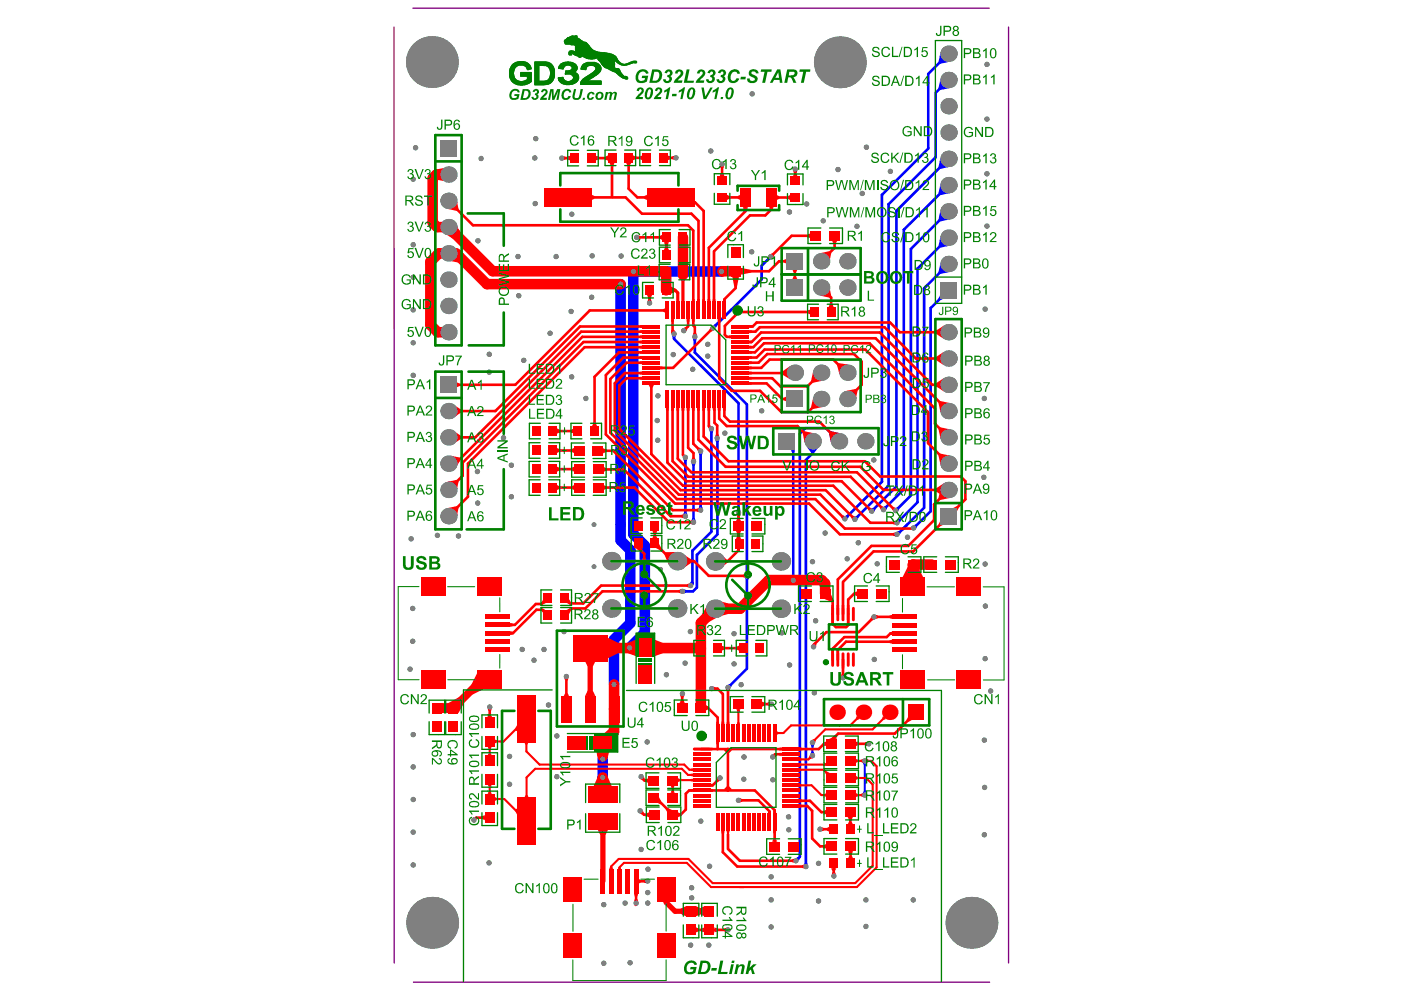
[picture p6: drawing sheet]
<svg xmlns="http://www.w3.org/2000/svg" width="297mm" height="210mm" viewBox="0 0 297 210" stroke-linecap="round" stroke-linejoin="round" font-family="sans-serif">
<path d="M83.4 5.7v198.1M87.4 1.7h121.9M213.4 5.7v198.1M87.5 207.8h121.9" fill="none" stroke="#800080" stroke-width=".28"/>
<g fill="#00f">
<path d="M144.7 124.7l.5 .2v.5l-.5 .2z"/>
<path d="M144.7 108.4h.6l.1 .5h-.8z"/>
<path d="M144.6 97.1h.8l-.1 .5h-.6z"/>
<path d="M142.2 71h.8l-.1 .4h-.6z"/>
<path d="M147.9 107.1h.6l.2 .5h-.9z"/>
<path d="M147.8 95.8h.9l-.2 .4h-.6z"/>
<path d="M146.6 71.6h.8l-.1 .5h-.6z"/>
<path d="M151.3 93.1l.9-.1-.1 .5-.6 .1z"/>
<path d="M157.6 122.2h.9l-.2 .5-.6-.1z"/>
<path d="M157.7 121.1l.6-.1 .2 .5h-.9z"/>
<path d="M156 107.7h.5l.2 .5h-.9z"/>
<path d="M162.5 54.3l.6 .6-.4 .2-.4-.4z"/>
<path d="M167.5 122h.6l.2 .5h-.9z"/>
<path d="M167.3 95.1h.8v.6h-.6z"/>
<path d="M170.2 182.5h.6l.1 .5h-.8z"/>
<path d="M171.7 159h.4l.2 .6h-.9z"/>
<path d="M171.4 157.4h.9l-.2 .6h-.4z"/>
<path d="M178.7 109.2l.4-.2 .4 .4-.2 .5z"/>
<path d="M182.5 161.3h.9l-.2 .5h-.5z"/>
<path d="M184.3 107.6l.5-.2 .4 .4-.2 .4z"/>
<path d="M189.7 112.5l.5-.2 .4 .5-.3 .4z"/>
<path d="M189.4 107.5l.5-.2 .4 .4-.2 .4z"/>
<path d="M186.8 107.3l.5-.2 .4 .4-.2 .4z"/>
<path d="M193.2 111.2l.5-.2 .4 .4-.3 .4z"/>
<path d="M199 62.3l.7 .8-.7 .4-.4-.4z"/>
<path d="M153.9 144.9l.5-.2 .4 .4-.2 .5z"/>
<path d="M180.8 109.3l.4-.2 .4 .4-.2 .5z"/>
<path d="M182.7 167.4h.5l.2 .5h-.9z"/>
<path d="M189.7 110.1l.4-.3 .4 .4-.2 .5z"/>
<path d="M146.3 98h.9l-.2 .5h-.6z"/>
<path d="M150.1 91h.9l-.2 .5h-.6z"/>
<path d="M150.8 68.9l.4-.3 .4 .4-.2 .5z"/>
<path d="M168.3 181.6l.5-.2 .4 .4-.3 .4z"/>
<path d="M170.6 94.5h2.6l-1 1.4h-.5z"/>
<path d="M199 44.5l1.9 1.9-2 .5-.4-.4z"/>
<path d="M199 38.9l1.9 2-2 .4-.4-.4z"/>
<path d="M199 16.7l1.9 1.9-2 .5-.4-.4z"/>
<path d="M146.2 123l.6 .2-.1 .6-.8-.4z"/>
<path d="M146.4 109.7h.6l.2 .5h-.9z"/>
<path d="M199 55.6l1.9 2-2 .4-.4-.4z"/>
<path d="M199 50l1.9 2-2 .4-.4-.4z"/>
<path d="M199 33.4l1.9 1.9-2 .4-.4-.4z"/>
<path d="M199 11.1l1.9 2-2 .4-.4-.4z"/>
<path d="M175.4 91.6l.4-.4 2 .5-2 1.9z"/>
</g>
<g fill="none" stroke="#00f" stroke-width=".56">
<path d="M200.7 11.4l-4.3 4.2v15.8l-9.8 9.8v60.7l-7.9 7.9M200.7 16.9l-2.7 2.7v13.7l-10 9.9v59.6l-7.1 7.1M200.7 33.6l-11 11v58.3l-5.3 5.3M200.7 39.2l-9.5 9.4v55l-4.3 4.2M163 54.3l-1.9 1.9v2.9l-10.3 10.3M200.7 55.8l-5.2 5.2v46.4l-5.7 5.7M200.7 50.3l-6.6 6.5v49.5l-4.3 4.3M200.7 44.7l-8 8v52.1l-3.2 3.2M142.6 70.6v1.1l13.6 13.6v23.2M147 71.2v3.4l11 11 .1 36.3M200.7 61.4l-3.8 3.8v43l-3.6 3.6M145 96.8v12.4"/>
<path d="M146.7 97.7v12.8M148.2 95.5v12.4M150.5 90.7v21.8l-4 4v7l-.4 .4M151.7 92.7l.1 20.4-4.4 4.3v6.9l-.8 .8h-2.2M166.4 92v1.4l1.4 1.4v28M171.9 93.4v2.5l-1.4 1.4v86.1M177.5 93.4l-2.8-2.8h-4.3l-1.2 1.2v89.5l-.8 .8M158 121.9v19.6l-4 4"/>
</g>
<path d="M134 57.5v55.5l2.4 2.5v18.4l-3.2 3.2M134 57.5h18.6M131.3 60.1v54.2l2.1 2.1v15.5l-3.5 3.4v9.5M127.5 160.6v3.9" fill="none" stroke="#00f" stroke-width="2.2"/>
<path d="M171.9 157.1v2.8M183 161v7.2" fill="none" stroke="#00f" stroke-width=".45"/>
<path d="M151.2 128.7l.1 .1" fill="none" stroke="#00f" stroke-width="1.1"/>
<g fill="#808080">
<circle cx="161.1" cy="86.9" r=".56"/>
<circle cx="167.8" cy="122.8" r=".56"/>
<circle cx="171.9" cy="118.8" r=".56"/>
<circle cx="172.1" cy="136.9" r=".56"/>
<circle cx="172.3" cy="146.6" r=".56"/>
<circle cx="171.9" cy="157.1" r=".56"/>
<circle cx="172.6" cy="131.4" r=".56"/>
<circle cx="167" cy="140.7" r=".56"/>
<circle cx="171.9" cy="159.9" r=".56"/>
<circle cx="134.7" cy="50.2" r=".56"/>
<circle cx="146.7" cy="110.5" r=".56"/>
<circle cx="146.7" cy="97.7" r=".56"/>
<circle cx="145" cy="109.2" r=".56"/>
<circle cx="145" cy="96.8" r=".56"/>
<circle cx="148.2" cy="107.9" r=".56"/>
<circle cx="150.5" cy="90.7" r=".56"/>
<circle cx="151.7" cy="92.7" r=".56"/>
<circle cx="148.2" cy="95.4" r=".56"/>
<circle cx="163" cy="54.3" r=".56"/>
<circle cx="152.6" cy="57.5" r=".56"/>
<circle cx="137.4" cy="64.1" r=".56"/>
<circle cx="146.1" cy="123.9" r=".56"/>
<circle cx="170.5" cy="183.4" r=".56"/>
<circle cx="168.4" cy="182.1" r=".56"/>
<circle cx="174.6" cy="112.8" r=".56"/>
<circle cx="144.4" cy="125.1" r=".56"/>
<circle cx="136.3" cy="118.9" r=".56"/>
<circle cx="156.2" cy="108.5" r=".56"/>
<circle cx="142.6" cy="70.6" r=".56"/>
<circle cx="147" cy="71.2" r=".56"/>
<circle cx="189.8" cy="113.1" r=".56"/>
<circle cx="189.8" cy="110.6" r=".56"/>
<circle cx="178.7" cy="109.8" r=".56"/>
<circle cx="180.9" cy="109.9" r=".56"/>
<circle cx="184.4" cy="108.2" r=".56"/>
<circle cx="186.9" cy="107.8" r=".56"/>
<circle cx="189.5" cy="108" r=".56"/>
<circle cx="148.3" cy="173.8" r=".56"/>
<circle cx="146.3" cy="187.8" r=".56"/>
<circle cx="166.9" cy="175.6" r=".56"/>
<circle cx="166.8" cy="172.8" r=".56"/>
<circle cx="163.5" cy="165" r=".56"/>
<circle cx="157.4" cy="164.9" r=".56"/>
<circle cx="157.4" cy="160.2" r=".56"/>
<circle cx="117.8" cy="155.7" r=".56"/>
<circle cx="150.6" cy="145.7" r=".56"/>
<circle cx="152.3" cy="164.6" r=".56"/>
<circle cx="117.8" cy="164.3" r=".56"/>
<circle cx="156.2" cy="169.3" r=".56"/>
<circle cx="100.3" cy="173.5" r=".56"/>
<circle cx="103.6" cy="149.6" r=".56"/>
<circle cx="154" cy="196.8" r=".56"/>
<circle cx="163.5" cy="160.2" r=".56"/>
<circle cx="183.8" cy="157.4" r=".56"/>
<circle cx="176.4" cy="185.4" r=".56"/>
<circle cx="173.5" cy="175.5" r=".56"/>
<circle cx="183" cy="161" r=".56"/>
<circle cx="183" cy="168.2" r=".56"/>
<circle cx="116" cy="149.2" r=".56"/>
<circle cx="127.5" cy="164.5" r=".56"/>
<circle cx="127.5" cy="160.6" r=".56"/>
<circle cx="168.2" cy="35.8" r=".56"/>
<circle cx="152.8" cy="34.7" r=".56"/>
<circle cx="143" cy="33.4" r=".56"/>
<circle cx="118.9" cy="33.5" r=".56"/>
<circle cx="115.1" cy="137.4" r=".56"/>
<circle cx="154" cy="145.5" r=".56"/>
<circle cx="163.2" cy="149" r=".56"/>
<circle cx="144.7" cy="70" r=".56"/>
<circle cx="149.7" cy="72.9" r=".56"/>
<circle cx="139" cy="89" r=".56"/>
<circle cx="135.6" cy="164.3" r=".56"/>
<circle cx="135.4" cy="171.6" r=".56"/>
<circle cx="137" cy="186.4" r=".56"/>
<circle cx="134.6" cy="191.1" r=".56"/>
<circle cx="119.8" cy="143.1" r=".56"/>
<circle cx="144.4" cy="146.8" r=".56"/>
<circle cx="92.5" cy="113.3" r=".56"/>
<circle cx="142.4" cy="75" r=".56"/>
<circle cx="149.7" cy="75.4" r=".56"/>
<circle cx="131.4" cy="54.2" r=".56"/>
<circle cx="125.3" cy="54.1" r=".56"/>
<circle cx="113.2" cy="43.1" r=".56"/>
<circle cx="113.3" cy="29.3" r=".56"/>
<circle cx="121" cy="45.3" r=".56"/>
<circle cx="155.3" cy="134.1" r=".56"/>
<circle cx="165.4" cy="133.9" r=".56"/>
<circle cx="181.6" cy="114.8" r=".56"/>
<circle cx="155.3" cy="140.5" r=".56"/>
<circle cx="146.1" cy="133.6" r=".56"/>
<circle cx="150.4" cy="32" r=".56"/>
<circle cx="141" cy="142.8" r=".56"/>
<circle cx="144.9" cy="140.3" r=".56"/>
<circle cx="159" cy="53.3" r=".56"/>
<circle cx="167" cy="44.9" r=".56"/>
<circle cx="101" cy="99.8" r=".56"/>
<circle cx="108.2" cy="98.4" r=".56"/>
<circle cx="119.3" cy="133.6" r=".56"/>
<circle cx="101.1" cy="106.4" r=".56"/>
<circle cx="108.2" cy="105.1" r=".56"/>
<circle cx="156.8" cy="144.9" r=".56"/>
<circle cx="109.8" cy="62.6" r=".56"/>
<circle cx="125.2" cy="62.9" r=".56"/>
<circle cx="103.5" cy="75" r=".56"/>
<circle cx="103.5" cy="182.6" r=".56"/>
<circle cx="127.7" cy="203.8" r=".56"/>
<circle cx="133.3" cy="203.7" r=".56"/>
<circle cx="139.2" cy="83.8" r=".56"/>
<circle cx="113.1" cy="33.4" r=".56"/>
<circle cx="159.1" cy="19.9" r=".56"/>
<circle cx="87.9" cy="31.3" r=".56"/>
<circle cx="110.5" cy="137.4" r=".56"/>
<circle cx="188.4" cy="36.3" r=".56"/>
<circle cx="136.9" cy="157" r=".56"/>
<circle cx="137.1" cy="183.9" r=".56"/>
<circle cx="137" cy="188.9" r=".56"/>
<circle cx="137" cy="191.1" r=".56"/>
<circle cx="132.2" cy="191.1" r=".56"/>
<circle cx="127.7" cy="191.4" r=".56"/>
<circle cx="146.3" cy="190" r=".56"/>
<circle cx="146.1" cy="200" r=".56"/>
<circle cx="150" cy="200" r=".56"/>
<circle cx="183.3" cy="31.1" r=".56"/>
<circle cx="192" cy="113.7" r=".56"/>
<circle cx="87.3" cy="135.7" r=".56"/>
<circle cx="87.3" cy="128.7" r=".56"/>
<circle cx="97" cy="113.4" r=".56"/>
<circle cx="134" cy="57.5" r=".56"/>
<circle cx="101.8" cy="33.5" r=".56"/>
<circle cx="158.1" cy="121.9" r=".56"/>
<circle cx="133.2" cy="137.1" r=".56"/>
<circle cx="129.9" cy="144.8" r=".56"/>
<circle cx="131.3" cy="60.1" r=".56"/>
<circle cx="117.7" cy="54.3" r=".56"/>
<circle cx="109.6" cy="54.3" r=".56"/>
<circle cx="101.1" cy="50.9" r=".56"/>
<circle cx="120.9" cy="79.8" r=".56"/>
<circle cx="123.9" cy="84.3" r=".56"/>
<circle cx="185" cy="139.5" r=".56"/>
<circle cx="139.2" cy="93.2" r=".56"/>
<circle cx="106.5" cy="92.7" r=".56"/>
<circle cx="179.2" cy="118.2" r=".56"/>
<circle cx="208.8" cy="13.6" r=".56"/>
<circle cx="208.8" cy="25.2" r=".56"/>
<circle cx="208.8" cy="36.8" r=".56"/>
<circle cx="208.8" cy="47.8" r=".56"/>
<circle cx="208.4" cy="65.4" r=".56"/>
<circle cx="208.3" cy="84.3" r=".56"/>
<circle cx="208.1" cy="101" r=".56"/>
<circle cx="208.4" cy="119.3" r=".56"/>
<circle cx="208.4" cy="139.4" r=".56"/>
<circle cx="208.3" cy="156.6" r=".56"/>
<circle cx="208.3" cy="176.6" r=".56"/>
<circle cx="163.2" cy="185.5" r=".56"/>
<circle cx="86.8" cy="141.6" r=".56"/>
<circle cx="87.4" cy="162.3" r=".56"/>
<circle cx="87.4" cy="169.2" r=".56"/>
<circle cx="87.4" cy="176.1" r=".56"/>
<circle cx="87.4" cy="183" r=".56"/>
<circle cx="87.4" cy="155.4" r=".56"/>
<circle cx="113" cy="139.7" r=".56"/>
<circle cx="87" cy="114" r=".56"/>
<circle cx="87.4" cy="79.4" r=".56"/>
<circle cx="87.4" cy="65.6" r=".56"/>
<circle cx="87.4" cy="51.8" r=".56"/>
<circle cx="87.4" cy="37.9" r=".56"/>
<circle cx="87.4" cy="72.5" r=".56"/>
<circle cx="87.4" cy="58.7" r=".56"/>
<circle cx="174.2" cy="46.7" r=".56"/>
<circle cx="170.7" cy="43.2" r=".56"/>
<circle cx="177.3" cy="35.9" r=".56"/>
<circle cx="182.4" cy="40.9" r=".56"/>
<circle cx="153.4" cy="91.7" r=".56"/>
<circle cx="184.9" cy="97.3" r=".56"/>
<circle cx="181.3" cy="47.9" r=".56"/>
<circle cx="163.2" cy="190.4" r=".56"/>
<circle cx="173.2" cy="190.6" r=".56"/>
<circle cx="183.2" cy="190.4" r=".56"/>
<circle cx="193.2" cy="190.4" r=".56"/>
<circle cx="163.2" cy="196.1" r=".56"/>
<circle cx="150.1" cy="183.3" r=".56"/>
<circle cx="183.2" cy="196" r=".56"/>
<circle cx="135.6" cy="179.7" r=".56"/>
<circle cx="173.2" cy="182.7" r=".56"/>
<circle cx="208.3" cy="166.6" r=".56"/>
<circle cx="209.6" cy="146.2" r=".56"/>
<circle cx="208.5" cy="128.2" r=".56"/>
<circle cx="146.6" cy="78.1" r=".56"/>
<circle cx="185.6" cy="119.3" r=".56"/>
<circle cx="120.8" cy="65.9" r=".56"/>
<circle cx="116.4" cy="70.5" r=".56"/>
<circle cx="110.8" cy="76.2" r=".56"/>
<circle cx="103.5" cy="78.8" r=".56"/>
<circle cx="107.8" cy="160.1" r=".56"/>
<circle cx="107.8" cy="166" r=".56"/>
<circle cx="193.3" cy="111.7" r=".56"/>
<circle cx="150.8" cy="69.4" r=".56"/>
<circle cx="178.4" cy="143.4" r=".56"/>
<circle cx="184.9" cy="130.5" r=".56"/>
<circle cx="139.8" cy="120.5" r=".5"/>
<circle cx="125.7" cy="111" r=".5"/>
<circle cx="125.7" cy="119.9" r=".5"/>
<circle cx="94.9" cy="109.2" r="1.73"/>
<circle cx="94.9" cy="92.5" r="1.73"/>
<circle cx="94.9" cy="98.1" r="1.73"/>
<circle cx="94.9" cy="70.3" r="1.73"/>
<circle cx="94.9" cy="64.7" r="1.73"/>
<circle cx="94.9" cy="59.2" r="1.73"/>
<circle cx="94.9" cy="53.6" r="1.73"/>
<circle cx="94.9" cy="42.5" r="1.73"/>
<circle cx="94.9" cy="36.9" r="1.73"/>
<circle cx="129.4" cy="128.7" r="1.95"/>
<circle cx="129.4" cy="118.7" r="1.95"/>
<circle cx="151.3" cy="128.8" r="1.95"/>
<circle cx="143.3" cy="128.7" r="1.95"/>
<circle cx="151.3" cy="118.8" r="1.95"/>
<circle cx="143.3" cy="118.7" r="1.95"/>
<circle cx="165.2" cy="128.8" r="1.95"/>
<circle cx="165.2" cy="118.8" r="1.95"/>
<circle cx="171.9" cy="93.4" r="1.73"/>
<circle cx="168.2" cy="78.9" r="1.73"/>
<circle cx="183.1" cy="93.4" r="1.73"/>
<circle cx="177.5" cy="93.4" r="1.73"/>
<circle cx="179.3" cy="78.9" r="1.73"/>
<circle cx="179.3" cy="60.8" r="1.73"/>
<circle cx="179.3" cy="55.3" r="1.73"/>
<circle cx="200.7" cy="92.5" r="1.73"/>
<circle cx="200.7" cy="98.1" r="1.73"/>
<circle cx="200.7" cy="70.3" r="1.73"/>
<circle cx="200.7" cy="75.9" r="1.73"/>
<circle cx="200.7" cy="81.4" r="1.73"/>
<circle cx="200.7" cy="55.8" r="1.73"/>
<circle cx="200.7" cy="39.2" r="1.73"/>
<circle cx="200.7" cy="44.7" r="1.73"/>
<circle cx="200.7" cy="16.9" r="1.73"/>
<circle cx="200.7" cy="22.5" r="1.73"/>
<circle cx="200.7" cy="28" r="1.73"/>
<circle cx="200.7" cy="11.4" r="1.73"/>
<circle cx="94.9" cy="87" r="1.73"/>
<circle cx="94.9" cy="103.7" r="1.73"/>
<circle cx="94.9" cy="48.1" r="1.73"/>
<circle cx="179.3" cy="84.4" r="1.73"/>
<circle cx="200.7" cy="87" r="1.73"/>
<circle cx="200.7" cy="103.7" r="1.73"/>
<circle cx="200.7" cy="33.6" r="1.73"/>
<circle cx="200.7" cy="50.3" r="1.73"/>
<circle cx="173.7" cy="78.9" r="1.73"/>
<circle cx="173.7" cy="60.8" r="1.73"/>
<circle cx="173.7" cy="55.3" r="1.73"/>
<circle cx="91.4" cy="195.3" r="5.5"/>
<circle cx="91.4" cy="13.1" r="5.5"/>
<circle cx="205.5" cy="195.3" r="5.5"/>
<circle cx="173.7" cy="84.4" r="1.73"/>
<circle cx="177.7" cy="13.2" r="5.5"/>
</g>
<g fill="#808080">
<path d="M164.7 91.7h3.4v3.4h-3.4z" fill-rule="evenodd"/>
<path d="M93.2 79.7h3.4v3.4h-3.4z" fill-rule="evenodd"/>
<path d="M166.4 59.1h3.5v3.5h-3.5z" fill-rule="evenodd"/>
<path d="M166.4 53.6h3.5v3.4h-3.5z" fill-rule="evenodd"/>
<path d="M199 107.5h3.4v3.5h-3.4z" fill-rule="evenodd"/>
<path d="M199 59.7h3.4v3.4h-3.4z" fill-rule="evenodd"/>
<path d="M93.2 29.6h3.4v3.5h-3.4z" fill-rule="evenodd"/>
<path d="M166.4 82.7h3.5v3.4h-3.5z" fill-rule="evenodd"/>
</g>
<g fill="#f00">
<path d="M94.6 107.5l2-.4 .4 .4-.4 2z"/>
<path d="M94.6 102l2-.5 .4 .4-.4 2z"/>
<path d="M96.6 80.9l.6 .2v.6l-.6 .3z"/>
<path d="M94.6 49.8l2-2 .7 1.1-1.5 1.6z"/>
<path d="M102 172.7l.6-.2v1.1l-.6-.3z"/>
<path d="M104.6 168.6l.5 .2v.5l-.5 .2z"/>
<path d="M103.2 166h.9l-.3 .4h-.4z"/>
<path d="M103.4 159.4h.4l.3 .5h-.9z"/>
<path d="M104.6 156.4l.5 .3v.4l-.5 .2z"/>
<path d="M103.2 158h.9l-.3 .4h-.4z"/>
<path d="M103.2 149.9h.9l-.2 .5h-.6z"/>
<path d="M103.3 151.3h.6l.3 .6h-1.1z"/>
<path d="M107.9 133.5l.6 .2v.6l-.6 .1z"/>
<path d="M111.2 168.3h.4l.3 .4h-.9z"/>
<path d="M110.9 157.1h.9l-.2 .4h-.5z"/>
<path d="M117.8 102.6l.6 .3v.5l-.6 .3z"/>
<path d="M117.8 98.7l.6 .3v.5l-.6 .3z"/>
<path d="M117.8 94.8l.6 .2v.6l-.6 .3z"/>
<path d="M117.9 90.7l.5 .2v.6l-.5 .3z"/>
<path d="M119.2 33l.5 .2v.5l-.5 .2z"/>
<path d="M121 102.9l.5-.3v1.1l-.5-.3z"/>
<path d="M121 99l.5-.3v1.1l-.5-.3z"/>
<path d="M120.9 95l.6-.2v1.1l-.6-.3z"/>
<path d="M120.9 90.9l.5-.2v1.1l-.5-.3z"/>
<path d="M120.2 33.2l.5-.3v1.1l-.5-.3z"/>
<path d="M127.6 102.6l.6 .3v.5l-.6 .3z"/>
<path d="M127.6 98.8l.6 .2v.6l-.6 .3z"/>
<path d="M127.6 94.8l.6 .3v.6l-.6 .2z"/>
<path d="M125.5 89.6h.6l.2 .6h-1.1z"/>
<path d="M125.2 41.2l.6 .3v.5l-.6 .3z"/>
<path d="M126 32.9l.5 .3v.5l-.5 .3z"/>
<path d="M128.1 33.2l.5-.3v1.1l-.5-.3z"/>
<path d="M129.1 183.4h.4l.2 .5h-.8z"/>
<path d="M130.8 183.5h.5l.1 .4h-.7z"/>
<path d="M128.9 34.4h1.1l-.2 .6h-.6z"/>
<path d="M134.3 190.3h.5l.2 .4-.9 .1z"/>
<path d="M136.2 186.2l.5-.2v.9l-.4-.2z"/>
<path d="M134.1 189.1h.9l-.2 .5h-.5z"/>
<path d="M135 185.9l.6 .3v.5l-.6 .3z"/>
<path d="M135.5 164.9l.7-.6 .2 .5-.5 .3z"/>
<path d="M136.7 164.9l.6-.3v1.1l-.6-.2z"/>
<path d="M136 118.1h.6l.2 .5h-.9z"/>
<path d="M134.3 116h1.6v.4l-.6 .2z"/>
<path d="M135.4 79.8l.5-.1v.7l-.5-.1z"/>
<path d="M135.4 75.4l.5-.1v.7l-.5-.1z"/>
<path d="M135.4 76.5l.5-.1v.7l-.5-.1z"/>
<path d="M135.4 69.9h.5v.6h-.5z"/>
<path d="M135.4 71h.5v.6h-.5z"/>
<path d="M135.4 72.1l.5-.1v.7l-.5-.1z"/>
<path d="M135.4 73.2l.5-.1v.7l-.5-.1z"/>
<path d="M135.4 68.8h.5v.6h-.5z"/>
<path d="M135 49.8l.5 .1v.6l-.5 .2z"/>
<path d="M136.3 41.5l.6-.3v1.1l-.6-.3z"/>
<path d="M135.4 33.1l.6-.3v1.2l-.6-.3z"/>
<path d="M133.9 32.8l.5 .3v.6l-.5 .3z"/>
<path d="M139.4 168.7l.4 .8v.7l-.8-.4z"/>
<path d="M139.4 115l.4 .8-.2 .6-.8-.4z"/>
<path d="M138 112.3h1.1l-.3 .5h-.5z"/>
<path d="M138.3 113.4h.5l.3 .5h-1.1z"/>
<path d="M140.9 86.4h.6v.5h-.6z"/>
<path d="M139.7 77.5l.5 .1v.5l-.5 .1z"/>
<path d="M140.7 52.4h.6l.2 .5h-1.1z"/>
<path d="M139.6 49.9l.5-.2v1.1l-.5-.3z"/>
<path d="M140.4 51.3h1.1l-.2 .5h-.6z"/>
<path d="M141.2 32.8l.6 .3v.6l-.6 .3z"/>
<path d="M144.1 192.3l1.1-.6v2.2l-1.1-.5z"/>
<path d="M143.4 164.6l.4 .2v.5l-.4 .2z"/>
<path d="M143.9 147.1h.9l-.2 .5-.5-.1z"/>
<path d="M144.1 148.2h.5l.3 .5h-1.1z"/>
<path d="M143.6 124.9l.5-.2v.9l-.5-.2z"/>
<path d="M145.3 123.6l.5-.1v.9l-.5-.2z"/>
<path d="M145.9 110.2l.5-.1v.9l-.5-.2z"/>
<path d="M144.2 108.9l.5-.1v.9l-.5-.2z"/>
<path d="M143.1 86.4h.6v.5h-.6z"/>
<path d="M144.2 86.4h.6v.5h-.6z"/>
<path d="M145.3 86.4h.6v.5h-.6z"/>
<path d="M145.3 67.5h.6v.6h-.6z"/>
<path d="M143.8 58.6h1.4l-.4 .7h-.6z"/>
<path d="M142.2 33.1l.5-.1v.8l-.5-.1z"/>
<path d="M147.2 196.2l.6 .3v.5l-.6 .3z"/>
<path d="M148.5 196.5l.6-.3v1.1l-.6-.3z"/>
<path d="M147.2 191.7l1.2 .6v1.1l-1.2 .5z"/>
<path d="M148 192.3l1.1-.6v2.2l-1.1-.5z"/>
<path d="M150.3 166.9l.5 .1v.5l-.5 .1z"/>
<path d="M150.3 165.8l.5 .1v.5l-.5 .1z"/>
<path d="M150.1 158.2h.6v.6h-.6z"/>
<path d="M147.4 107.7l.5-.2v.9l-.5-.2z"/>
<path d="M147.5 95.1l.3-.4 .5 .2-.6 .6z"/>
<path d="M149.8 90.4l.4-.4 .2 .2-.4 .4z"/>
<path d="M147.5 86.4h.6v.5h-.6z"/>
<path d="M148.6 86.4h.6v.5h-.6z"/>
<path d="M149.6 86.4h.7l-.1 .5h-.5z"/>
<path d="M146.7 70.4h.6l.1 .5h-.8z"/>
<path d="M149.7 63.3h.5l.1 .5h-.7z"/>
<path d="M148.6 63.3h.6v.5h-.6z"/>
<path d="M147.5 63.3h.6v.5h-.6z"/>
<path d="M153.2 196.5l.5-.2v.9l-.5-.2z"/>
<path d="M151.1 196.2l.6 .3v.5l-.6 .3z"/>
<path d="M153.7 175.8h.6l-.1 .4h-.4z"/>
<path d="M152.6 175.8h.7l-.1 .5h-.6z"/>
<path d="M153.2 167l.5-.6h.6l.5 .6-.8 .5z"/>
<path d="M151.8 164.5l.6 .7-.4 .2-.4-.4z"/>
<path d="M151.5 157h.7l-.1 .5h-.5z"/>
<path d="M151.6 152.7h.5l.1 .6h-.7z"/>
<path d="M152.6 152.7h.6l.1 .6h-.7z"/>
<path d="M153.7 152.7h.6v.6h-.6z"/>
<path d="M153.6 145.8h.9l-.2 .5h-.6z"/>
<path d="M151.8 86.4h.7l-.1 .5h-.5z"/>
<path d="M152.9 86.4h.7l-.1 .5h-.5z"/>
<path d="M154.2 71h.6v.6h-.6z"/>
<path d="M151.8 67.5h.7l-.1 .6h-.5z"/>
<path d="M153 63.3h.5l.1 .5h-.7z"/>
<path d="M153.8 41.2l.6 .3v.5l-.6 .3z"/>
<path d="M152.3 35.1h.9l-.2 .4h-.5z"/>
<path d="M152.5 36.8h.5l.3 .6h-1.1z"/>
<path d="M156.6 168.9l.4 .2v.5l-.4 .2z"/>
<path d="M155.8 150.1h.9l-.3 .4h-.4z"/>
<path d="M156 152.8h.4l.1 .5h-.6z"/>
<path d="M157.3 121.6l.4-.2v.9l-.4-.2z"/>
<path d="M155.9 116.1h.7l-.1 .4h-.5z"/>
<path d="M155.7 112.4h1.1l-.3 .5h-.5z"/>
<path d="M156 113.5h.5l.3 .5h-1.1z"/>
<path d="M155.8 108.8h.9l-.2 .5h-.5z"/>
<path d="M158.5 80.8h.6v.6h-.6z"/>
<path d="M158.5 79.7l.6 .1v.5l-.6 .1z"/>
<path d="M158.5 77.5l.6 .1v.5l-.6 .1z"/>
<path d="M158.5 76.4l.6 .1v.5l-.6 .1z"/>
<path d="M158.5 75.3l.6 .1v.5l-.6 .1z"/>
<path d="M158.5 73.1l.6 .1v.5l-.6 .1z"/>
<path d="M158.5 72l.5 .1v.5l-.5 .1z"/>
<path d="M158.5 69.9h.6v.6h-.6z"/>
<path d="M158.5 68.8h.6v.6h-.6z"/>
<path d="M156.4 56.6l2.5 .5v.6l-2.5 .5z"/>
<path d="M156.7 56.8l.5 .3v.6l-.5 .3z"/>
<path d="M157.1 43.8h1.2l-.3 .6h-.6z"/>
<path d="M156.1 41.5l.5-.3v1.1l-.5-.3z"/>
<path d="M163.6 175.8h.6v.5h-.6z"/>
<path d="M163.6 171.5h.6v.6h-.6z"/>
<path d="M162.5 171.7h.6v.4h-.6z"/>
<path d="M163.4 159.6l.4-.2 .4 .4-.2 .4z"/>
<path d="M162.4 148.7l.5-.2v.9l-.5-.1z"/>
<path d="M161.2 148.4l.6 .3v.6l-.6 .2z"/>
<path d="M163 53.8l.4-.2 .4 .4-.2 .4z"/>
<path d="M162.7 43.8h1l-.2 .5h-.6z"/>
<path d="M167.6 181.9l.5-.2v.9l-.5-.2z"/>
<path d="M164.9 159.3h.5v.6h-.5z"/>
<path d="M164.9 158.2h.5v.6h-.5z"/>
<path d="M165.9 84.1l.5-.2v1.1l-.5-.3z"/>
<path d="M165.9 55l.5-.3v1.1l-.5-.2z"/>
<path d="M166.7 41.5l.5-.3v1.2l-.5-.3z"/>
<path d="M164.3 41.2l.5 .3v.6l-.5 .3z"/>
<path d="M167.8 36.1h.9l-.2 .5h-.5z"/>
<path d="M169.7 183.1l.5-.2v.9l-.5-.2z"/>
<path d="M169.1 169.1l.6 .1v.5l-.6 .1z"/>
<path d="M169.1 170.2l.6 .1v.5l-.6 .1z"/>
<path d="M169.1 165.8l.5 .1v.5l-.5 .1z"/>
<path d="M171.3 159.8l.6 .6-.5 .2-.3-.3z"/>
<path d="M169.1 160.4l.5 .1v.4l-.5 .1z"/>
<path d="M169.1 161.5l.5 .1v.4l-.5 .1z"/>
<path d="M169.1 162.6l.5 .1v.4l-.5 .1z"/>
<path d="M171.8 156.6l.5-.3 .3 .3-.2 .6z"/>
<path d="M169.1 158.2h.6v.6h-.6z"/>
<path d="M170.9 65.7l.6-.2v1.1l-.6-.3z"/>
<path d="M171 49.6l.5-.3v1.1l-.5-.2z"/>
<path d="M176.1 184.6l.6-.1 .2 .5h-.9z"/>
<path d="M175.8 183.7h1.1l-.2 .6h-.6z"/>
<path d="M174.4 178.8l.5-.3v1.1l-.5-.2z"/>
<path d="M173.8 175l.5 .2v.5l-.5 .2z"/>
<path d="M175 175.2l.5-.3v1.1l-.5-.3z"/>
<path d="M174.5 168l.4-.2v.9l-.4-.2z"/>
<path d="M174.5 161.6l.4-.3v.7h-.4z"/>
<path d="M174.3 157.1l.6-.2v1l-.6-.2z"/>
<path d="M175.4 156.4l.8-.4h.8v.4z"/>
<path d="M175.9 137.7h.5v.5h-.5z"/>
<path d="M177 137.7h.5v.5h-.5z"/>
<path d="M177 128h.5v.6h-.5z"/>
<path d="M175.9 131.3h.5v.5h-.5z"/>
<path d="M175.9 128h.5v.6h-.5z"/>
<path d="M174.4 126.7l1.3-1.2 .7 1.5-.4 .4z"/>
<path d="M174.8 126.7l.9-.8 .3 .8-.4 .4z"/>
<path d="M175.6 64.4h.5l.3 .6h-1.1z"/>
<path d="M173.5 53.6l2-.4 .4 .3-.5 2z"/>
<path d="M176 50.9h1.1l-.3 .6h-.5z"/>
<path d="M179.7 181.1h.5l.3 .6h-1.1z"/>
<path d="M179.4 180.1h1.1l-.3 .6h-.5z"/>
<path d="M179.6 173.9h.6l.3 .5h-1.2z"/>
<path d="M179.3 172.9h1.2l-.3 .5h-.6z"/>
<path d="M181 167.8l.5 .2v.5l-.5 .2z"/>
<path d="M181 164.2l.5 .2v.4l-.5 .3z"/>
<path d="M181 160.6l.5 .2v.4l-.5 .2z"/>
<path d="M181 156.8l.5 .3v.6l-.5 .2z"/>
<path d="M181.2 151.5l.7 .6-.5 .2-.3-.3z"/>
<path d="M178.1 142.6h.5l.2 .5h-.9z"/>
<path d="M179.2 131.3h.5v.5h-.5z"/>
<path d="M179.2 128h.5v.6h-.5z"/>
<path d="M178.1 128h.5v.6h-.5z"/>
<path d="M180.8 125.4l.6-.3v1.1l-.6-.3z"/>
<path d="M178.3 109l.5 .2-.6 .7-.2-.5z"/>
<path d="M182.1 168l.5-.2v.9l-.5-.2z"/>
<path d="M182.1 160.8l.5-.2v.8l-.5-.2z"/>
<path d="M183.3 160.6l.5 .2v.4l-.5 .2z"/>
<path d="M183 157.1l.5-.2v.9l-.5-.1z"/>
<path d="M184.4 130.4l.6 .7-.5 .2-.4-.4z"/>
<path d="M185.3 130.1l.4 .1v.6l-.4 .2z"/>
<path d="M183.6 107.8l.4-.4 .5 .2-.6 .6z"/>
<path d="M186.8 151.5l.6 .6-.5 .2-.3-.3z"/>
<path d="M188.2 135.5l.6-.2v.9l-.6-.1z"/>
<path d="M188.4 133.8l.4-.1v.7l-.4-.1z"/>
<path d="M188.2 130.2l.6-.1v.9l-.6-.2z"/>
<path d="M189 110.3l.4-.1v.9l-.4-.2z"/>
<path d="M189 112.8l.4-.2v.9l-.4-.2z"/>
<path d="M189.1 107.3l.4 .2-.5 .7-.3-.5z"/>
<path d="M193.3 150.7l.5 .6-.9 .7-.4-.4z"/>
<path d="M192.2 151.6l.8 .7-.8 .4-.4-.3z"/>
<path d="M199 110.2l.7 .7-.7 .4-.4-.4z"/>
<path d="M197.9 103.4l1.7-1.1v2.7l-1.7-1.1z"/>
<path d="M197.9 81.1l1.7-1.1v2.8l-1.7-1.1z"/>
<path d="M197.9 75.6l1.7-1.1v2.7l-1.7-1.1z"/>
<path d="M201.6 107.5l.8-.4 .4 .4-.4 .8z"/>
<path d="M93.5 148.7l1.6 .3v1.7l-1.6 .2z"/>
<path d="M93.2 149l1.7-.3v2.2l-1.7-.2z"/>
<path d="M95.3 96.4l1.9 .4 .1 .7-.9 1.5z"/>
<path d="M94.6 44.2l2-1.9 .4 1.9-.4 .4z"/>
<path d="M103.4 167.5h.4l.3 .5h-.9z"/>
<path d="M109.1 171.1h.3v1.3l-.3-.6z"/>
<path d="M109.4 153.4v1.3h-.3v-.7z"/>
<path d="M107.9 131.8l.6 .1v.6l-.6 .2z"/>
<path d="M120.3 126.6l.4 .7-.2 .6-.7-.4z"/>
<path d="M135.3 172.1l.7-.6 .2 .4-.4 .4z"/>
<path d="M136.8 172.1l.5-.3v1.2l-.5-.3z"/>
<path d="M135.4 74.3l.5-.1v.7l-.5-.1z"/>
<path d="M135.4 78.7l.5-.1v.7l-.5-.1z"/>
<path d="M140.3 65.4l.6-.3v1.1l-.6-.2z"/>
<path d="M143.4 171.9l.6 .2v.6l-.6 .2z"/>
<path d="M144.4 117.2l2 1.3v.5l-2 1.3z"/>
<path d="M144.6 69.4l.4-.2 .4 .4-.2 .4z"/>
<path d="M142 69.8l.6-.1 .3 .5-.8 .3z"/>
<path d="M149 148.9l.8 .6v.5l-.8 .6z"/>
<path d="M149.4 149.4l.4 .1v.5l-.4 .2z"/>
<path d="M153.2 158.8l.8-.6 .8 .6-.5 .5h-.6z"/>
<path d="M152.5 127.2l1.6 .5v2.2l-1.6 .5z"/>
<path d="M152.7 136.6l.5 .3v.5l-.5 .3z"/>
<path d="M152.9 117.7l1 .8v.6l-1 .8z"/>
<path d="M151.5 91.9h.5l.2 .5h-.9z"/>
<path d="M155.8 136.9l.6-.3v1.1l-.6-.3z"/>
<path d="M156 109.8h.5l.3 .5h-1.1z"/>
<path d="M158.5 78.6l.6 .1v.5l-.6 .1z"/>
<path d="M158.5 74.2l.6 .1v.5l-.6 .1z"/>
<path d="M165.4 78.7l1.7-1.2 .1 2.8-1.8-1.1z"/>
<path d="M172.3 135.9l.4 .3v.6l-.8-.4z"/>
<path d="M169.8 91.6l.4-.4 2 .5-2 1.9z"/>
<path d="M174.6 163.5l.4-.2 .6 .3-.7 .6z"/>
<path d="M174.4 171.6l.5-.3v1.1l-.5-.3z"/>
<path d="M173.5 62.6l1.9-2 .5 2-.4 .4z"/>
<path d="M178.1 140.9h.5v.6h-.5z"/>
<path d="M180.1 109.5l.4-.4 .4 .2-.6 .7z"/>
<path d="M179.1 82.7l1.9-.4 .4 .4-.4 2z"/>
<path d="M197.9 70l1.7-1.1v2.8l-1.7-1.1z"/>
<path d="M138 135.1l2.2 .9v2.2l-2.2 .9z"/>
<path d="M96.3 52.7l1.8 1-1.2 1.8-1.5-.2z"/>
<path d="M92.5 35.8l1.3-.2v2.7l-1.3-.3z"/>
<path d="M119.6 146.7h.5l.3 .6h-1.1z"/>
<path d="M119.4 143.5h.9l-.2 .5h-.5z"/>
<path d="M119.7 129.2l.8-.4 .2 .5-.4 .8z"/>
<path d="M115 128.8l.5 .4-.4 .7-.4-.6z"/>
<path d="M126.4 164.5h2.2l.9 2h-3.9z"/>
<path d="M124.3 146.1h1.1l.6 1.2h-2.2z"/>
<path d="M124.1 137.9h1.6l-.3 2.4h-1.1z"/>
<path d="M123.8 139.9h2.2l-.6 1.1h-1.1z"/>
<path d="M137.2 81.4h1.2l-.3 .6h-.6z"/>
<path d="M137.1 63.3h.6l.2 .5h-.9z"/>
<path d="M136.9 62.4h1.1l-.3 .6h-.6z"/>
<path d="M132.4 34.4h1.2l-.3 .6h-.6z"/>
<path d="M140.9 171.3l.4-.3 .8 .4-.8 .7z"/>
<path d="M141.9 166.2h.9l-.3 .5h-.4z"/>
<path d="M146 167l.6-.1v.7l-.6-.1z"/>
<path d="M146.1 164.8l.5-.1v.7l-.5-.1z"/>
<path d="M146.1 163.8l.5-.1v.6l-.5-.1z"/>
<path d="M146.1 162.7l.5-.1v.6l-.5-.1z"/>
<path d="M149.4 128.5l2.2 2.2-1.5 .8-1.6-1.5z"/>
<path d="M146.4 96.8h.6l.2 .5h-.9z"/>
<path d="M142 86.4h.6v.5h-.6z"/>
<path d="M146.4 86.4h.6v.5h-.6z"/>
<path d="M150.7 86.4h.7v.5h-.5z"/>
<path d="M146.4 67.5h.6v.6h-.6z"/>
<path d="M142 67.5h.6v.6h-.6z"/>
<path d="M150.8 63.3h.5l.1 .5h-.7z"/>
<path d="M146.4 63.3h.6v.5h-.6z"/>
<path d="M154.8 58.2h1.6l-.5 2.5h-.5z"/>
<path d="M155.1 58.5h1.1l-.3 .5h-.5z"/>
<path d="M163.6 177.5h.6l.2 .6h-1.1z"/>
<path d="M164.2 154.7l.5 .2v.4l-.5 .3z"/>
<path d="M172 84.2l2 1.9-2 .5-.4-.4z"/>
<path d="M167.6 57h1.1l-.3 .6h-.5z"/>
<path d="M167.9 58.6h.5l.3 .5h-1.1z"/>
<path d="M168 36.9h.5l.3 .5h-1.1z"/>
<path d="M186.2 107.5l.3-.4 .5 .2-.6 .6z"/>
<path d="M198.5 85.2l.4-.3 2 .4-1.9 1.9z"/>
<path d="M94.9 148.7l2.1-1.1 1.2 1.2-1.2 2.1z"/>
<path d="M100.9 142.5l1.4 3.3-2.3 1.2-.3-2.2z"/>
<path d="M95.9 91.2l1.7 1.1v.5l-1.7 1.1z"/>
<path d="M95.9 85.6l1.7 1.1v.6l-1.7 1.1z"/>
<path d="M115.1 126.5l.6 1-.8 .4-.2-.6z"/>
<path d="M126.4 175.5h2.3l-.6 1.1h-1.1z"/>
<path d="M126 158.6h3l-.4 1.5h-2.2z"/>
<path d="M142.1 167.3h.4l.3 .5h-.9z"/>
<path d="M150.9 145.3l.5 .1v.6l-.5 .2z"/>
<path d="M140.8 116.8h2.3l-1.7 2.6-.8-2z"/>
<path d="M150.3 69.3l.6 .7-.4 .2-.4-.4z"/>
<path d="M141.6 60.5l1.2 .6v.6l-1.2 .6z"/>
<path d="M141.8 60.7l.7 .4v.6l-.7 .4z"/>
<path d="M172 78.6l2 2-2 .4-.4-.4z"/>
<path d="M177.4 76.8l2 .3-1.8 2.1-.5-1.9z"/>
<path d="M199 103.4l1.9 2-2 .4-.4-.4z"/>
<path d="M198.5 96.4l.4-.4 2 .4-1.9 1.9z"/>
<path d="M198.5 90.8l.4-.4 2 .4-1.9 2z"/>
<path d="M127.1 155.8l1.9-1.6 1.7 1.4-1.2 1.4z"/>
<path d="M132.9 136l2.2-.9v4l-2.2-.9z"/>
<path d="M128.5 134.9l2.2 1.1v2.2l-2.2 1.2z"/>
<path d="M192 120h2.2l1.2 2.2h-4.5z"/>
<path d="M175.4 91.6l.4-.4 2 .5-2 1.9z"/>
</g>
<g fill="none" stroke="#f00" stroke-width=".56">
<path d="M118.9 33.5h2.7M125.1 33.4h4.4M129.5 33.4v8.3M129.5 33.4h.1M136.7 33.6l.1-.2h-3.8v6.5l1.8 1.9h8.2M140.3 33.4h2.7M152.8 34.7v3.5M168.2 35.8v2.5M94.9 42.5l5.2 5.2h45.5l1.1 1.1v20.1l.3 .3v2M120.2 41.8h12.2l3.4 3.4h10.5l1.5 1.5v19M134.7 50.2h6.3v3.7M144.5 54.3h.1"/>
<path d="M144.6 42.8h2.4l1.9 1.8v21.1M152.8 41.7l5.3 .1v.1M157.7 41.9v2.8l-7.7 7.7v13.3M163.2 41.9v2.4l-1.3 1.3h-3.2l-7.6 7.6v12.5M163.2 41.8h5M172.6 49.9h-5.1l-4.5 4.4M176.6 49.9v2.5l-2.9 2.9M137.4 61.4v2.7M137.8 71.3h-14.6l-26.9 26.8h-1.4M137.8 72.4h-14.4l-25.5 25.5v2.8l-3 3M137.8 73.5h-14.1l-24.7 24.6v7l-4.1 4.1M137.8 69.1h-15.1l-17.9 17.9h-9.9"/>
<path d="M137.8 76.7h-5.2l-3.5 3.5v11.3l14.1 14.1h29.3l6.2 6.2h14M137.8 78.9h-5.6l-2.1 2.2v10l13.5 13.6h30l5.1 5.1M137.8 75.7h-5.9l-3.7 3.7v12.5l14.6 14.7h28.4l6.5 6.5h12.1M137.8 74.6h-6.8l-5.2 5.1v11.5M137.8 70.2h-14.8l-22.4 22.3h-5.7M141.2 65.7h-16.4l-15.8 15.7h-14.1M142.3 65.7v4.6l.3 .3M145.6 65.7v3.3l-.9 1M150.8 69.4l-8.4 8.4h-4.6M152.2 65.7v14.4l2.6 2.6h6l4.5 4.5h5.6l2.8-2.8M156.7 73.5h2.7l1.9-1.9h24l15.4 15.4M156.7 72.4h2.3l2-2h25.1l11.1 11h3.5"/>
<path d="M156.7 69.1h2.5l.9-.9h28.2l2.1 2.1h10.3M156.7 77.8h4.4l1.7-1.7h13.5l2.9 2.9M156.7 76.7h3.8l1.8-1.8h18.4l1.6 1.6v4.9l-3 3M156.7 75.7h3.4l1.7-1.7h21.3l13.2 13.2v6.6l4.4 4.3M156.7 74.6h3l1.9-2h22.4l13.8 13.9v3.2l2.9 2.8M156.7 70.2h3.1l1-1h26.3l6.7 6.7h6.9M158.2 78.9l9.9 .1M167.3 61.7l.9-.9v-5.5h-3.4l-2.1 2.1h-7.1v3.6l-2.3 2.3v2.4M172.3 66h-16l-2.9 3v1.9l.4 .4h2.9M173.6 79l-2.8 2.8h-5.7l-1.7-1.8h-6.7M173.7 60.8l2.1 2.2v3M116.9 99.3h5.7"/>
<path d="M116.9 95.3l5.7 .1M117 91.2h5.3M126.5 95.4h3.2l12.6 12.5h5.9M126.6 99.3h5.4l9.9 9.9h3.1M137.8 80h-5.2l-1.6 1.6v9.2l13 12.9h30.7l6.2 6.2M137.8 81.1v15l6.7 6.7h31.8l7.8 7.8h5.7M141.2 84.5v13.4l4 3.9h32.9l6.3 6.4M142.3 84.5v13.1l3.3 3.3h34.4l6.9 6.9M143.4 84.5v12.6l2.9 2.8h35l8.2 8.1M144.5 84.5v11.8l.5 .5M145.6 84.5v10.2l1.1 1.2v1.8M146.7 84.5v9.4l1.5 1.5"/>
<path d="M147.8 84.5v8.5l5.7 5.8h28.5l4.9 4.9h13.8l-3.1 3v3.4l-5.4 5.4h-7.8l-7.1 7.1v7.3M148.9 84.5v7.9l5.2 5.2h28.9l3.2 3.2h17l1 1v3.9l-11 11h-8.4l-6.4 6.4v6.8M150 84.5v5.7l.5 .5M151.1 84.5l.1 5 .5 .5v2.7M152.2 84.5v4.1l1.5 1.6h15l3.2 3.2M153.3 84.5v3.6l1.1 1.1h18.9l4.2 4.2M156.7 81.1h5.5l3.3 3.3h2.7M116.9 103.2h5.7M126.6 103.2h7.6l7.3 7.3h5.2M135 115v.9l1.3 1.3v1.7M138.1 114.2h-.1M138.5 111.2v3.8l3.8 3.7h4.5l3.2 3.2h8.1"/>
<path d="M156.2 108.5v8l-2.3 2.3h-2.6M156.2 114.3l.2 .2M180.9 109.9h.1M115.9 130.2l-1.1-1.2h-1.3l-5 5h-3.2M115.9 126.5l-1.3 1.3h-1.2l-4.5 4.4h-3.6M144.4 125.1h-16.9l-3.7 3.6h-2.9l-1.5 1.5M146.1 123.9h-18.9l-3.8 3.8h-2.7l-1.3-1.2M151.8 137.1h5.4M174.6 125.6l1.6 1.6v4.8l.6 .7h2.2l.4-.4v-5.4l1.3-1.3h1.8M178.4 139.6v3.8M184.9 130.5h.1M184.9 130.5l-3.2 3.3h-6.9l-2.7 2.7v.4"/>
<path d="M184.9 130.5h6.5M191.4 134h-3l-.8 .8h-9l-2.4 2.5v2.3M191.4 135.8h-12.4l-1.7 1.7v2.1M103.6 149.6v3.3M119.8 143.1v6.9M144.4 146.8l-.1 3M148.3 149.8h1.5l2 2v6.7M150.8 145.7h1l1.1 1.1v8.3M154 158.5v8.8M154 145.5v9.6M160.1 149h3.1M167.3 159.6h-3.3l-.5 .6"/>
<path d="M179.9 157.4h3.9M193.8 150.7l-4.5 4.5h-12l-1.4 1.4v.8h-1.6l-1.1 1.1h-24.8M103.6 173h-2.8l-.5 .5M135.4 171.6l.9 .8h2.1M135.7 164.5l.7 .7h2M138.4 168.8h.3l3.7 3.6h1.6l1.1-1.1v-3.3l.7-.7h13.9l4.2 4.1v7.8l.1 .1M152.3 164.6l-1.5 1.6h-2.4M152.9 173.9v6.4l3.1 3.1h14.5M154 176.6v3l2.5 2.5h11.9M156.2 169.3h4.3l2.3 2.4v2.2M167.3 170.5h3.5l1 1.1v5.8l1.7 1.7h2.5M167.3 169.4h4.1l2.4 2.4h2.2"/>
<path d="M173.5 175.5h2.9M180 179.1l-.1 3.6M180 171.8l-.1 3.7M137 186.4l-2.4 .1-.1 5M146.2 196.8h7.8M176.4 182.7v2.7"/>
</g>
<g fill="none" stroke="#f00" stroke-width=".45">
<path d="M111.2 156.9l.2 .2v1.9l2.7 2.8h30.7l1.1 1.1h2.5M111.4 152.1l-4.9 4.8h-2.9v4M156.2 149v6.1M171.9 159.9l-.9 .8h-3.7M182.7 150.7l-2.8 2.8h-12.5l-1.6 1.6h-1.9M188.2 150.7l-3.6 3.6h-10l-2.7 2.8M103.6 164.9v4.2h3.1l4.7 4.6M148.4 165.1h-6l-.1 3.7M148.4 164h-2.8l-1.3-1.3h-31.1l-1.8 1.8v4.6M154 173.9v2.7M167.3 166.2h4.4l2.1 2h2.2M167.3 162.9h7l1.7 1.7"/>
<path d="M176 161l-.8 .8h-7.9M180 164.6h3.2l1.4 1.4v17.2l-3.7 3.7h-30.1l-5.1-5.2h-14.8l-1.6 1.6v3.2M180 161h4.3l1.2 1.1v21.4l-4.2 4.2h-30.9l-5.1-5.1h-13.3l-.9 .9v3M180 168.2h3"/>
</g>
<path d="M133.4 57.5h.1M124.9 137.1v12.9M129.9 144.8h.1M193.9 150.7h-.1M127.5 173.8l.9 .9M127.6 173.9v12.6M140.9 188.2v2.7l1.9 1.9h7.3l-.1-.1" fill="none" stroke="#f00" stroke-width="1.1"/>
<path d="M144.5 58.2v7.5M140.9 61.4h1.9l.6 .6v3.7" fill="none" stroke="#f00" stroke-width=".67"/>
<path d="M94.9 36.9h-2.6l-.8 .8v9.4l1 1h2.4l9.3 9.3h36.7M140.9 57.6v3.8M144.5 50.2v3.7M144.5 54.3v3.9M155.6 57.4l-2.8 .1M131.3 60.1h-28.3l-6.5-6.5h-3.7l-1.8 1.8v13.3l1.6 1.6h2.3M140.9 61.4h.1M197.1 119.5h-4v4.7M124.9 137.1h23.4M174.6 125.6v-2.1l-.8-.8h-11.2l-6 6.1h-5.3l-3 3v18M129.9 144.8v10l-2.4 2.4v2.9M127.5 164.5v3.7" fill="none" stroke="#f00" stroke-width="2.2"/>
<path d="M103.5 143.8h-1.6l-6 6h-3.5" fill="none" stroke="#f00" stroke-width="1.7"/>
<g fill="#808080">
<circle cx="161.1" cy="86.9" r=".56"/>
<circle cx="167.8" cy="122.8" r=".56"/>
<circle cx="171.9" cy="118.8" r=".56"/>
<circle cx="172.1" cy="136.9" r=".56"/>
<circle cx="172.3" cy="146.6" r=".56"/>
<circle cx="171.9" cy="157.1" r=".56"/>
<circle cx="172.6" cy="131.4" r=".56"/>
<circle cx="167" cy="140.7" r=".56"/>
<circle cx="171.9" cy="159.9" r=".56"/>
<circle cx="134.7" cy="50.2" r=".56"/>
<circle cx="146.7" cy="110.5" r=".56"/>
<circle cx="146.7" cy="97.7" r=".56"/>
<circle cx="145" cy="109.2" r=".56"/>
<circle cx="145" cy="96.8" r=".56"/>
<circle cx="148.2" cy="107.9" r=".56"/>
<circle cx="150.5" cy="90.7" r=".56"/>
<circle cx="151.7" cy="92.7" r=".56"/>
<circle cx="148.2" cy="95.4" r=".56"/>
<circle cx="163" cy="54.3" r=".56"/>
<circle cx="152.6" cy="57.5" r=".56"/>
<circle cx="137.4" cy="64.1" r=".56"/>
<circle cx="146.1" cy="123.9" r=".56"/>
<circle cx="170.5" cy="183.4" r=".56"/>
<circle cx="168.4" cy="182.1" r=".56"/>
<circle cx="174.6" cy="112.8" r=".56"/>
<circle cx="144.4" cy="125.1" r=".56"/>
<circle cx="136.3" cy="118.9" r=".56"/>
<circle cx="156.2" cy="108.5" r=".56"/>
<circle cx="142.6" cy="70.6" r=".56"/>
<circle cx="147" cy="71.2" r=".56"/>
<circle cx="189.8" cy="113.1" r=".56"/>
<circle cx="189.8" cy="110.6" r=".56"/>
<circle cx="178.7" cy="109.8" r=".56"/>
<circle cx="180.9" cy="109.9" r=".56"/>
<circle cx="184.4" cy="108.2" r=".56"/>
<circle cx="186.9" cy="107.8" r=".56"/>
<circle cx="189.5" cy="108" r=".56"/>
<circle cx="148.3" cy="173.8" r=".56"/>
<circle cx="146.3" cy="187.8" r=".56"/>
<circle cx="166.9" cy="175.6" r=".56"/>
<circle cx="166.8" cy="172.8" r=".56"/>
<circle cx="163.5" cy="165" r=".56"/>
<circle cx="157.4" cy="164.9" r=".56"/>
<circle cx="157.4" cy="160.2" r=".56"/>
<circle cx="117.8" cy="155.7" r=".56"/>
<circle cx="150.6" cy="145.7" r=".56"/>
<circle cx="152.3" cy="164.6" r=".56"/>
<circle cx="117.8" cy="164.3" r=".56"/>
<circle cx="156.2" cy="169.3" r=".56"/>
<circle cx="100.3" cy="173.5" r=".56"/>
<circle cx="103.6" cy="149.6" r=".56"/>
<circle cx="154" cy="196.8" r=".56"/>
<circle cx="163.5" cy="160.2" r=".56"/>
<circle cx="183.8" cy="157.4" r=".56"/>
<circle cx="176.4" cy="185.4" r=".56"/>
<circle cx="173.5" cy="175.5" r=".56"/>
<circle cx="183" cy="161" r=".56"/>
<circle cx="183" cy="168.2" r=".56"/>
<circle cx="116" cy="149.2" r=".56"/>
<circle cx="127.5" cy="164.5" r=".56"/>
<circle cx="127.5" cy="160.6" r=".56"/>
<circle cx="168.2" cy="35.8" r=".56"/>
<circle cx="152.8" cy="34.7" r=".56"/>
<circle cx="143" cy="33.4" r=".56"/>
<circle cx="118.9" cy="33.5" r=".56"/>
<circle cx="115.1" cy="137.4" r=".56"/>
<circle cx="154" cy="145.5" r=".56"/>
<circle cx="163.2" cy="149" r=".56"/>
<circle cx="144.7" cy="70" r=".56"/>
<circle cx="149.7" cy="72.9" r=".56"/>
<circle cx="139" cy="89" r=".56"/>
<circle cx="135.6" cy="164.3" r=".56"/>
<circle cx="135.4" cy="171.6" r=".56"/>
<circle cx="137" cy="186.4" r=".56"/>
<circle cx="134.6" cy="191.1" r=".56"/>
<circle cx="119.8" cy="143.1" r=".56"/>
<circle cx="144.4" cy="146.8" r=".56"/>
<circle cx="92.5" cy="113.3" r=".56"/>
<circle cx="142.4" cy="75" r=".56"/>
<circle cx="149.7" cy="75.4" r=".56"/>
<circle cx="131.4" cy="54.2" r=".56"/>
<circle cx="125.3" cy="54.1" r=".56"/>
<circle cx="113.2" cy="43.1" r=".56"/>
<circle cx="113.3" cy="29.3" r=".56"/>
<circle cx="121" cy="45.3" r=".56"/>
<circle cx="155.3" cy="134.1" r=".56"/>
<circle cx="165.4" cy="133.9" r=".56"/>
<circle cx="181.6" cy="114.8" r=".56"/>
<circle cx="155.3" cy="140.5" r=".56"/>
<circle cx="146.1" cy="133.6" r=".56"/>
<circle cx="150.4" cy="32" r=".56"/>
<circle cx="141" cy="142.8" r=".56"/>
<circle cx="144.9" cy="140.3" r=".56"/>
<circle cx="159" cy="53.3" r=".56"/>
<circle cx="167" cy="44.9" r=".56"/>
<circle cx="101" cy="99.8" r=".56"/>
<circle cx="108.2" cy="98.4" r=".56"/>
<circle cx="119.3" cy="133.6" r=".56"/>
<circle cx="101.1" cy="106.4" r=".56"/>
<circle cx="108.2" cy="105.1" r=".56"/>
<circle cx="156.8" cy="144.9" r=".56"/>
<circle cx="109.8" cy="62.6" r=".56"/>
<circle cx="125.2" cy="62.9" r=".56"/>
<circle cx="103.5" cy="75" r=".56"/>
<circle cx="103.5" cy="182.6" r=".56"/>
<circle cx="127.7" cy="203.8" r=".56"/>
<circle cx="133.3" cy="203.7" r=".56"/>
<circle cx="139.2" cy="83.8" r=".56"/>
<circle cx="113.1" cy="33.4" r=".56"/>
<circle cx="159.1" cy="19.9" r=".56"/>
<circle cx="87.9" cy="31.3" r=".56"/>
<circle cx="110.5" cy="137.4" r=".56"/>
<circle cx="188.4" cy="36.3" r=".56"/>
<circle cx="136.9" cy="157" r=".56"/>
<circle cx="137.1" cy="183.9" r=".56"/>
<circle cx="137" cy="188.9" r=".56"/>
<circle cx="137" cy="191.1" r=".56"/>
<circle cx="132.2" cy="191.1" r=".56"/>
<circle cx="127.7" cy="191.4" r=".56"/>
<circle cx="146.3" cy="190" r=".56"/>
<circle cx="146.1" cy="200" r=".56"/>
<circle cx="150" cy="200" r=".56"/>
<circle cx="183.3" cy="31.1" r=".56"/>
<circle cx="192" cy="113.7" r=".56"/>
<circle cx="87.3" cy="135.7" r=".56"/>
<circle cx="87.3" cy="128.7" r=".56"/>
<circle cx="97" cy="113.4" r=".56"/>
<circle cx="134" cy="57.5" r=".56"/>
<circle cx="101.8" cy="33.5" r=".56"/>
<circle cx="158.1" cy="121.9" r=".56"/>
<circle cx="133.2" cy="137.1" r=".56"/>
<circle cx="129.9" cy="144.8" r=".56"/>
<circle cx="131.3" cy="60.1" r=".56"/>
<circle cx="117.7" cy="54.3" r=".56"/>
<circle cx="109.6" cy="54.3" r=".56"/>
<circle cx="101.1" cy="50.9" r=".56"/>
<circle cx="120.9" cy="79.8" r=".56"/>
<circle cx="123.9" cy="84.3" r=".56"/>
<circle cx="185" cy="139.5" r=".56"/>
<circle cx="139.2" cy="93.2" r=".56"/>
<circle cx="106.5" cy="92.7" r=".56"/>
<circle cx="179.2" cy="118.2" r=".56"/>
<circle cx="208.8" cy="13.6" r=".56"/>
<circle cx="208.8" cy="25.2" r=".56"/>
<circle cx="208.8" cy="36.8" r=".56"/>
<circle cx="208.8" cy="47.8" r=".56"/>
<circle cx="208.4" cy="65.4" r=".56"/>
<circle cx="208.3" cy="84.3" r=".56"/>
<circle cx="208.1" cy="101" r=".56"/>
<circle cx="208.4" cy="119.3" r=".56"/>
<circle cx="208.4" cy="139.4" r=".56"/>
<circle cx="208.3" cy="156.6" r=".56"/>
<circle cx="208.3" cy="176.6" r=".56"/>
<circle cx="163.2" cy="185.5" r=".56"/>
<circle cx="86.8" cy="141.6" r=".56"/>
<circle cx="87.4" cy="162.3" r=".56"/>
<circle cx="87.4" cy="169.2" r=".56"/>
<circle cx="87.4" cy="176.1" r=".56"/>
<circle cx="87.4" cy="183" r=".56"/>
<circle cx="87.4" cy="155.4" r=".56"/>
<circle cx="113" cy="139.7" r=".56"/>
<circle cx="87" cy="114" r=".56"/>
<circle cx="87.4" cy="79.4" r=".56"/>
<circle cx="87.4" cy="65.6" r=".56"/>
<circle cx="87.4" cy="51.8" r=".56"/>
<circle cx="87.4" cy="37.9" r=".56"/>
<circle cx="87.4" cy="72.5" r=".56"/>
<circle cx="87.4" cy="58.7" r=".56"/>
<circle cx="174.2" cy="46.7" r=".56"/>
<circle cx="170.7" cy="43.2" r=".56"/>
<circle cx="177.3" cy="35.9" r=".56"/>
<circle cx="182.4" cy="40.9" r=".56"/>
<circle cx="153.4" cy="91.7" r=".56"/>
<circle cx="184.9" cy="97.3" r=".56"/>
<circle cx="181.3" cy="47.9" r=".56"/>
<circle cx="163.2" cy="190.4" r=".56"/>
<circle cx="173.2" cy="190.6" r=".56"/>
<circle cx="183.2" cy="190.4" r=".56"/>
<circle cx="193.2" cy="190.4" r=".56"/>
<circle cx="163.2" cy="196.1" r=".56"/>
<circle cx="150.1" cy="183.3" r=".56"/>
<circle cx="183.2" cy="196" r=".56"/>
<circle cx="135.6" cy="179.7" r=".56"/>
<circle cx="173.2" cy="182.7" r=".56"/>
<circle cx="208.3" cy="166.6" r=".56"/>
<circle cx="209.6" cy="146.2" r=".56"/>
<circle cx="208.5" cy="128.2" r=".56"/>
<circle cx="146.6" cy="78.1" r=".56"/>
<circle cx="185.6" cy="119.3" r=".56"/>
<circle cx="120.8" cy="65.9" r=".56"/>
<circle cx="116.4" cy="70.5" r=".56"/>
<circle cx="110.8" cy="76.2" r=".56"/>
<circle cx="103.5" cy="78.8" r=".56"/>
<circle cx="107.8" cy="160.1" r=".56"/>
<circle cx="107.8" cy="166" r=".56"/>
<circle cx="193.3" cy="111.7" r=".56"/>
<circle cx="150.8" cy="69.4" r=".56"/>
<circle cx="178.4" cy="143.4" r=".56"/>
<circle cx="184.9" cy="130.5" r=".56"/>
<circle cx="139.8" cy="120.5" r=".5"/>
<circle cx="125.7" cy="111" r=".5"/>
<circle cx="125.7" cy="119.9" r=".5"/>
<circle cx="94.9" cy="109.2" r="1.73"/>
<circle cx="94.9" cy="92.5" r="1.73"/>
<circle cx="94.9" cy="98.1" r="1.73"/>
<circle cx="94.9" cy="70.3" r="1.73"/>
<circle cx="94.9" cy="64.7" r="1.73"/>
<circle cx="94.9" cy="59.2" r="1.73"/>
<circle cx="94.9" cy="53.6" r="1.73"/>
<circle cx="94.9" cy="42.5" r="1.73"/>
<circle cx="94.9" cy="36.9" r="1.73"/>
<circle cx="129.4" cy="128.7" r="1.95"/>
<circle cx="129.4" cy="118.7" r="1.95"/>
<circle cx="151.3" cy="128.8" r="1.95"/>
<circle cx="143.3" cy="128.7" r="1.95"/>
<circle cx="151.3" cy="118.8" r="1.95"/>
<circle cx="143.3" cy="118.7" r="1.95"/>
<circle cx="165.2" cy="128.8" r="1.95"/>
<circle cx="165.2" cy="118.8" r="1.95"/>
<circle cx="171.9" cy="93.4" r="1.73"/>
<circle cx="168.2" cy="78.9" r="1.73"/>
<circle cx="183.1" cy="93.4" r="1.73"/>
<circle cx="177.5" cy="93.4" r="1.73"/>
<circle cx="179.3" cy="78.9" r="1.73"/>
<circle cx="179.3" cy="60.8" r="1.73"/>
<circle cx="179.3" cy="55.3" r="1.73"/>
<circle cx="200.7" cy="92.5" r="1.73"/>
<circle cx="200.7" cy="98.1" r="1.73"/>
<circle cx="200.7" cy="70.3" r="1.73"/>
<circle cx="200.7" cy="75.9" r="1.73"/>
<circle cx="200.7" cy="81.4" r="1.73"/>
<circle cx="200.7" cy="55.8" r="1.73"/>
<circle cx="200.7" cy="39.2" r="1.73"/>
<circle cx="200.7" cy="44.7" r="1.73"/>
<circle cx="200.7" cy="16.9" r="1.73"/>
<circle cx="200.7" cy="22.5" r="1.73"/>
<circle cx="200.7" cy="28" r="1.73"/>
<circle cx="200.7" cy="11.4" r="1.73"/>
<circle cx="94.9" cy="87" r="1.73"/>
<circle cx="94.9" cy="103.7" r="1.73"/>
<circle cx="94.9" cy="48.1" r="1.73"/>
<circle cx="179.3" cy="84.4" r="1.73"/>
<circle cx="200.7" cy="87" r="1.73"/>
<circle cx="200.7" cy="103.7" r="1.73"/>
<circle cx="200.7" cy="33.6" r="1.73"/>
<circle cx="200.7" cy="50.3" r="1.73"/>
<circle cx="173.7" cy="78.9" r="1.73"/>
<circle cx="173.7" cy="60.8" r="1.73"/>
<circle cx="173.7" cy="55.3" r="1.73"/>
<circle cx="91.4" cy="195.3" r="5.5"/>
<circle cx="91.4" cy="13.1" r="5.5"/>
<circle cx="205.5" cy="195.3" r="5.5"/>
<circle cx="173.7" cy="84.4" r="1.73"/>
<circle cx="177.7" cy="13.2" r="5.5"/>
</g>
<g fill="#808080">
<path d="M164.7 91.7h3.4v3.4h-3.4z" fill-rule="evenodd"/>
<path d="M93.2 79.7h3.4v3.4h-3.4z" fill-rule="evenodd"/>
<path d="M166.4 59.1h3.5v3.5h-3.5z" fill-rule="evenodd"/>
<path d="M166.4 53.6h3.5v3.4h-3.5z" fill-rule="evenodd"/>
<path d="M199 107.5h3.4v3.5h-3.4z" fill-rule="evenodd"/>
<path d="M199 59.7h3.4v3.4h-3.4z" fill-rule="evenodd"/>
<path d="M93.2 29.6h3.4v3.5h-3.4z" fill-rule="evenodd"/>
<path d="M166.4 82.7h3.5v3.4h-3.5z" fill-rule="evenodd"/>
</g>
<g fill="#f00">
<path d="M102.6 168h2.1v2.2h-2.1z" fill-rule="evenodd"/>
<path d="M102.6 163.8h2.1v2.2h-2.1z" fill-rule="evenodd"/>
<path d="M102.6 159.9h2.1v2.1h-2.1z" fill-rule="evenodd"/>
<path d="M102.6 155.8h2.1v2.2h-2.1z" fill-rule="evenodd"/>
<path d="M102.6 151.8h2.1v2.2h-2.1z" fill-rule="evenodd"/>
<path d="M112.5 102.1h1.8v2.1h-1.8z" fill-rule="evenodd"/>
<path d="M112.5 98.2h1.8v2.1h-1.8z" fill-rule="evenodd"/>
<path d="M116.1 102.1h1.7v2.1h-1.7z" fill-rule="evenodd"/>
<path d="M116.1 98.2h1.7v2.1h-1.7z" fill-rule="evenodd"/>
<path d="M121.5 102.1h2.2v2.1h-2.2z" fill-rule="evenodd"/>
<path d="M121.5 98.3h2.2v2.1h-2.2z" fill-rule="evenodd"/>
<path d="M125.5 102.1h2.2v2.1h-2.2z" fill-rule="evenodd"/>
<path d="M125.5 98.3h2.2v2.1h-2.2z" fill-rule="evenodd"/>
<path d="M134.2 110.2h1.7v2.1h-1.7z" fill-rule="evenodd"/>
<path d="M143.6 52.9h1.8v2.1h-1.8z" fill-rule="evenodd"/>
<path d="M143.6 49.2h1.8v2.1h-1.8z" fill-rule="evenodd"/>
<path d="M151.7 40.9h2.1v1.7h-2.1z" fill-rule="evenodd"/>
<path d="M169.5 124.6h2.2v2.1h-2.2z" fill-rule="evenodd"/>
<path d="M175.5 181.7h1.8v2h-1.8z" fill-rule="evenodd"/>
<path d="M174.9 178h2.2v2.1h-2.2z" fill-rule="evenodd"/>
<path d="M174.9 163.6h2.2v2.1h-2.2z" fill-rule="evenodd"/>
<path d="M174.9 160h2.2v2h-2.2z" fill-rule="evenodd"/>
<path d="M174.8 156.3h2.2v2.1h-2.2z" fill-rule="evenodd"/>
</g>
<path d="M176.2 128.7v2.5" fill="none" stroke="#f00" stroke-width=".61"/>
<g fill="#f00">
<path d="M173.5 124.6h2.2v2.1h-2.2z" fill-rule="evenodd"/>
<path d="M179 181.7h1.8v2h-1.8z" fill-rule="evenodd"/>
<path d="M178.9 178h2.1v2.1h-2.1z" fill-rule="evenodd"/>
<path d="M178.9 163.6h2.1v2.1h-2.1z" fill-rule="evenodd"/>
<path d="M178.9 160h2.1v2h-2.1z" fill-rule="evenodd"/>
<path d="M178.8 156.3h2.2v2.1h-2.2z" fill-rule="evenodd"/>
</g>
<path d="M178.4 128.7v2.5M179.4 128.7v2.5M180.5 128.7v2.5" fill="none" stroke="#f00" stroke-width=".61"/>
<g fill="#f00">
<path d="M94.9 152.7h2.1v2.2h-2.1z" fill-rule="evenodd"/>
<path d="M94.9 148.7h2.1v2.2h-2.1z" fill-rule="evenodd"/>
<path d="M102.6 171.9h2.1v2.2h-2.1z" fill-rule="evenodd"/>
<path d="M112.5 94.3h1.8v2.1h-1.8z" fill-rule="evenodd"/>
<path d="M112.6 90.2h1.8v2h-1.8z" fill-rule="evenodd"/>
<path d="M116.1 94.3h1.7v2.1h-1.7z" fill-rule="evenodd"/>
<path d="M116.1 90.2h1.8v2h-1.8z" fill-rule="evenodd"/>
<path d="M121.5 94.3h2.2v2.1h-2.2z" fill-rule="evenodd"/>
<path d="M121.4 90.2h1.8v2h-1.8z" fill-rule="evenodd"/>
<path d="M120.7 32.4h1.8v2.1h-1.8z" fill-rule="evenodd"/>
<path d="M127.1 183.8h.9v5.3h-.9z" fill-rule="evenodd"/>
<path d="M125.4 94.3h2.2v2.1h-2.2z" fill-rule="evenodd"/>
<path d="M124.9 90.2h1.8v2h-1.8z" fill-rule="evenodd"/>
<path d="M130.6 183.8h.9v5.3h-.9z" fill-rule="evenodd"/>
<path d="M128.9 183.8h.8v5.3h-.8z" fill-rule="evenodd"/>
<path d="M134.1 183.8h.9v5.3h-.9z" fill-rule="evenodd"/>
<path d="M134.2 113.9h1.7v2.1h-1.7z" fill-rule="evenodd"/>
<path d="M139.5 32.4h1.7v2h-1.7z" fill-rule="evenodd"/>
<path d="M143.2 148.7h2.2v2.1h-2.2z" fill-rule="evenodd"/>
<path d="M143.6 56.5h1.7v2.1h-1.7z" fill-rule="evenodd"/>
<path d="M147.2 148.7h2.2v2.1h-2.2z" fill-rule="evenodd"/>
<path d="M147.4 136.1h1.8v2.1h-1.8z" fill-rule="evenodd"/>
<path d="M151.7 37.4h2.1v1.7h-2.1z" fill-rule="evenodd"/>
<path d="M156.4 136.1h1.7v2.1h-1.7z" fill-rule="evenodd"/>
<path d="M156.6 39.9h2.2v4h-2.2z" fill-rule="evenodd"/>
<path d="M174.9 170.8h2.2v2.1h-2.2z" fill-rule="evenodd"/>
<path d="M174.9 167.2h2.2v2.1h-2.2z" fill-rule="evenodd"/>
<path d="M175 65h1.7v2.1h-1.7z" fill-rule="evenodd"/>
<path d="M178.9 170.8h2.1v2.1h-2.1z" fill-rule="evenodd"/>
<path d="M178.9 167.2h2.1v2.1h-2.1z" fill-rule="evenodd"/>
<path d="M188.1 118.4h2.2v2.1h-2.2z" fill-rule="evenodd"/>
<path d="M192.1 118.4h2.2v2.1h-2.2z" fill-rule="evenodd"/>
<path d="M196 118.4h2.2v2.1h-2.2z" fill-rule="evenodd"/>
<path d="M140.9 82.7h.6v3.7h-.6z" fill-rule="evenodd"/>
<path d="M140.9 63.8h.6v3.8h-.6z" fill-rule="evenodd"/>
<path d="M145.3 82.7h.6v3.7h-.6z" fill-rule="evenodd"/>
<path d="M144.2 82.7h.6v3.7h-.6z" fill-rule="evenodd"/>
<path d="M143.1 82.7h.6v3.7h-.6z" fill-rule="evenodd"/>
<path d="M143.1 63.8h.6v3.8h-.6z" fill-rule="evenodd"/>
<path d="M144.2 63.8h.6v3.8h-.6z" fill-rule="evenodd"/>
<path d="M145.3 63.8h.6v3.8h-.6z" fill-rule="evenodd"/>
<path d="M149.6 82.7h.7v3.7h-.7z" fill-rule="evenodd"/>
<path d="M148.5 82.7h.7v3.7h-.7z" fill-rule="evenodd"/>
<path d="M147.4 82.7h.7v3.7h-.7z" fill-rule="evenodd"/>
<path d="M147.4 63.8h.7v3.8h-.7z" fill-rule="evenodd"/>
<path d="M148.5 63.8h.7v3.8h-.7z" fill-rule="evenodd"/>
<path d="M149.6 63.8h.7v3.8h-.7z" fill-rule="evenodd"/>
<path d="M151.5 172.1h.7v3.7h-.7z" fill-rule="evenodd"/>
<path d="M152.6 172.1h.7v3.7h-.7z" fill-rule="evenodd"/>
<path d="M153.7 172.1h.7v3.7h-.7z" fill-rule="evenodd"/>
<path d="M153.7 153.2h.7v3.8h-.7z" fill-rule="evenodd"/>
<path d="M152.6 153.2h.7v3.8h-.7z" fill-rule="evenodd"/>
<path d="M151.5 153.2h.7v3.8h-.7z" fill-rule="evenodd"/>
<path d="M152.9 82.7h.7v3.7h-.7z" fill-rule="evenodd"/>
<path d="M151.8 82.7h.7v3.7h-.7z" fill-rule="evenodd"/>
<path d="M151.8 63.8h.7v3.8h-.7z" fill-rule="evenodd"/>
<path d="M152.9 63.8h.7v3.8h-.7z" fill-rule="evenodd"/>
<path d="M155.9 172.1h.6v3.7h-.6z" fill-rule="evenodd"/>
<path d="M157 172.1h.6v3.7h-.6z" fill-rule="evenodd"/>
<path d="M158.1 172.1h.6v3.7h-.6z" fill-rule="evenodd"/>
<path d="M158.1 153.2h.6v3.8h-.6z" fill-rule="evenodd"/>
<path d="M157 153.2h.6v3.8h-.6z" fill-rule="evenodd"/>
<path d="M155.9 153.2h.6v3.8h-.6z" fill-rule="evenodd"/>
<path d="M160.3 172.1h.6v3.7h-.6z" fill-rule="evenodd"/>
<path d="M161.4 172.1h.6v3.7h-.6z" fill-rule="evenodd"/>
<path d="M162.5 172.1h.6v3.7h-.6z" fill-rule="evenodd"/>
<path d="M162.5 153.2h.6v3.8h-.6z" fill-rule="evenodd"/>
<path d="M161.4 153.2h.6v3.8h-.6z" fill-rule="evenodd"/>
<path d="M160.3 153.2h.6v3.8h-.6z" fill-rule="evenodd"/>
<path d="M175.5 174.4h1.8v2.1h-1.8z" fill-rule="evenodd"/>
</g>
<path d="M176.2 138.3v2.5" fill="none" stroke="#f00" stroke-width=".61"/>
<path d="M179 174.4h1.8v2.1h-1.8z" fill-rule="evenodd" fill="#f00"/>
<path d="M178.4 138.3v2.5M179.4 138.3v2.5M180.5 138.3v2.5" fill="none" stroke="#f00" stroke-width=".61"/>
<g fill="#f00">
<path d="M115.1 129.2h1.7v2h-1.7z" fill-rule="evenodd"/>
<path d="M118.6 129.2h1.7v2h-1.7z" fill-rule="evenodd"/>
<path d="M137.3 164.1h2.2v2.1h-2.2z" fill-rule="evenodd"/>
<path d="M125.6 155.7h3.9v2.9h-3.9z" fill-rule="evenodd"/>
<path d="M137.7 110.2h1.7v2.1h-1.7z" fill-rule="evenodd"/>
<path d="M149.1 195.7h2v2.2h-2z" fill-rule="evenodd"/>
<path d="M145.2 195.7h2v2.2h-2z" fill-rule="evenodd"/>
<path d="M149.1 191.7h2v2.2h-2z" fill-rule="evenodd"/>
<path d="M145.2 191.7h2v2.2h-2z" fill-rule="evenodd"/>
<path d="M146.6 168h3.7v.7h-3.7z" fill-rule="evenodd"/>
<path d="M146.6 169.1h3.7v.7h-3.7z" fill-rule="evenodd"/>
<path d="M146.6 170.2h3.7v.7h-3.7z" fill-rule="evenodd"/>
<path d="M146.6 163.6h3.7v.7h-3.7z" fill-rule="evenodd"/>
<path d="M146.6 164.7h3.7v.7h-3.7z" fill-rule="evenodd"/>
<path d="M146.6 165.8h3.7v.7h-3.7z" fill-rule="evenodd"/>
<path d="M141.2 164.1h2.2v2.1h-2.2z" fill-rule="evenodd"/>
<path d="M146.6 159.3h3.7v.6h-3.7z" fill-rule="evenodd"/>
<path d="M146.6 160.4h3.7v.6h-3.7z" fill-rule="evenodd"/>
<path d="M146.6 161.5h3.7v.6h-3.7z" fill-rule="evenodd"/>
<path d="M155.1 110.3h2.2v2.1h-2.2z" fill-rule="evenodd"/>
<path d="M154.6 52.4h2.1v2.1h-2.1z" fill-rule="evenodd"/>
<path d="M140.1 52.9h1.8v2.1h-1.8z" fill-rule="evenodd"/>
<path d="M140.1 49.2h1.8v2.1h-1.8z" fill-rule="evenodd"/>
<path d="M166.7 178.1h2.2v2.1h-2.2z" fill-rule="evenodd"/>
<path d="M162.8 178.1h2.2v2.1h-2.2z" fill-rule="evenodd"/>
<path d="M165.4 170.2h3.8v.7h-3.8z" fill-rule="evenodd"/>
<path d="M165.4 169.1h3.8v.7h-3.8z" fill-rule="evenodd"/>
<path d="M165.4 168h3.8v.7h-3.8z" fill-rule="evenodd"/>
<path d="M165.4 165.8h3.8v.7h-3.8z" fill-rule="evenodd"/>
<path d="M165.4 164.7h3.8v.7h-3.8z" fill-rule="evenodd"/>
<path d="M165.4 163.6h3.8v.7h-3.8z" fill-rule="evenodd"/>
<path d="M165.4 161.5h3.8v.6h-3.8z" fill-rule="evenodd"/>
<path d="M165.4 160.4h3.8v.6h-3.8z" fill-rule="evenodd"/>
<path d="M165.4 159.3h3.8v.6h-3.8z" fill-rule="evenodd"/>
<path d="M159 110.3h2.2v2.1h-2.2z" fill-rule="evenodd"/>
<path d="M171.5 48.8h2.2v2.1h-2.2z" fill-rule="evenodd"/>
<path d="M167.2 40.9h2.1v1.8h-2.1z" fill-rule="evenodd"/>
</g>
<path d="M177.3 128.7v2.5" fill="none" stroke="#f00" stroke-width=".61"/>
<g fill="#f00">
<path d="M185.3 124.6h2.2v2.1h-2.2z" fill-rule="evenodd"/>
<path d="M181.4 124.6h2.2v2.1h-2.2z" fill-rule="evenodd"/>
<path d="M89.1 141.9h5.2v3.9h-5.2z" fill-rule="evenodd"/>
<path d="M91.4 152.7h2.1v2.2h-2.1z" fill-rule="evenodd"/>
<path d="M91.4 148.7h2.1v2.2h-2.1z" fill-rule="evenodd"/>
<path d="M89.1 122.2h5.2v3.9h-5.2z" fill-rule="evenodd"/>
<path d="M118.7 147.3h2.2v5.5h-2.2z" fill-rule="evenodd"/>
<path d="M115.1 125.4h1.7v2.1h-1.7z" fill-rule="evenodd"/>
<path d="M118.6 125.4h1.7v2.1h-1.7z" fill-rule="evenodd"/>
<path d="M132.4 183.8h.9v5.3h-.9z" fill-rule="evenodd"/>
<path d="M137.3 167.7h2.2v2.1h-2.2z" fill-rule="evenodd"/>
<path d="M137.3 171.4h2.2v2h-2.2z" fill-rule="evenodd"/>
<path d="M124.4 166.5h6.2v3.4h-6.2z" fill-rule="evenodd"/>
<path d="M128.8 147.3h2.2v5.5h-2.2z" fill-rule="evenodd"/>
<path d="M123.8 147.3h2.2v5.5h-2.2z" fill-rule="evenodd"/>
<path d="M135.1 140.8h2.9v4h-2.9z" fill-rule="evenodd"/>
<path d="M137.7 113.9h1.7v2.1h-1.7z" fill-rule="evenodd"/>
<path d="M136.5 60.4h1.8v2h-1.8z" fill-rule="evenodd"/>
<path d="M132.1 32.4h1.8v2h-1.8z" fill-rule="evenodd"/>
<path d="M128.6 32.4h1.8v2h-1.8z" fill-rule="evenodd"/>
<path d="M124.2 32.4h1.8v2.1h-1.8z" fill-rule="evenodd"/>
<path d="M136 32.4h1.7v2h-1.7z" fill-rule="evenodd"/>
</g>
<path d="M146.9 158.5h3.1" fill="none" stroke="#f00" stroke-width=".66"/>
<g fill="#f00">
<path d="M146.6 162.6h3.7v.6h-3.7z" fill-rule="evenodd"/>
<path d="M146.6 166.9h3.7v.7h-3.7z" fill-rule="evenodd"/>
<path d="M141.2 167.7h2.2v2.1h-2.2z" fill-rule="evenodd"/>
<path d="M141.3 171.4h2.2v2h-2.2z" fill-rule="evenodd"/>
<path d="M155.1 148h2.2v2.1h-2.2z" fill-rule="evenodd"/>
<path d="M150.9 136.1h1.8v2.1h-1.8z" fill-rule="evenodd"/>
<path d="M155.5 114h1.8v2.1h-1.8z" fill-rule="evenodd"/>
<path d="M154.6 56.3h2.1v2.2h-2.1z" fill-rule="evenodd"/>
<path d="M140.1 56.5h1.7v2.1h-1.7z" fill-rule="evenodd"/>
<path d="M140.1 60.4h1.7v2h-1.7z" fill-rule="evenodd"/>
<path d="M165.4 166.9h3.8v.7h-3.8z" fill-rule="evenodd"/>
<path d="M165.4 162.6h3.8v.6h-3.8z" fill-rule="evenodd"/>
<path d="M165.4 158.2h3.8v.6h-3.8z" fill-rule="evenodd"/>
<path d="M159 148h2.2v2.1h-2.2z" fill-rule="evenodd"/>
<path d="M159.9 136.1h1.7v2.1h-1.7z" fill-rule="evenodd"/>
<path d="M159 114h1.8v2.1h-1.8z" fill-rule="evenodd"/>
<path d="M171.5 65h1.7v2.1h-1.7z" fill-rule="evenodd"/>
<path d="M162.1 39.9h2.2v4h-2.2z" fill-rule="evenodd"/>
<path d="M167.2 37.4h2.1v1.8h-2.1z" fill-rule="evenodd"/>
<path d="M202.3 141.9h5.3v4h-5.3z" fill-rule="evenodd"/>
<path d="M202.3 122.2h5.3v3.9h-5.3z" fill-rule="evenodd"/>
<path d="M200 118.4h2.2v2.1h-2.2z" fill-rule="evenodd"/>
<path d="M109.4 168.7h3.9v10.1h-3.9z" fill-rule="evenodd"/>
<path d="M124.4 172.2h6.2v3.3h-6.2z" fill-rule="evenodd"/>
<path d="M135.1 135.1h2.9v4h-2.9z" fill-rule="evenodd"/>
<path d="M154.8 172.1h.6v3.7h-.6z" fill-rule="evenodd"/>
<path d="M154.8 153.2h.6v3.8h-.6z" fill-rule="evenodd"/>
<path d="M150.7 82.7h.7v3.7h-.7z" fill-rule="evenodd"/>
<path d="M146.4 82.7h.6v3.7h-.6z" fill-rule="evenodd"/>
<path d="M142 82.7h.6v3.7h-.6z" fill-rule="evenodd"/>
<path d="M142 63.8h.6v3.8h-.6z" fill-rule="evenodd"/>
<path d="M146.4 63.8h.6v3.8h-.6z" fill-rule="evenodd"/>
<path d="M150.7 63.8h.7v3.8h-.7z" fill-rule="evenodd"/>
<path d="M159.2 172.1h.6v3.7h-.6z" fill-rule="evenodd"/>
<path d="M163.6 172.1h.6v3.7h-.6z" fill-rule="evenodd"/>
<path d="M163.6 153.2h.6v3.8h-.6z" fill-rule="evenodd"/>
<path d="M159.2 153.2h.6v3.8h-.6z" fill-rule="evenodd"/>
</g>
<g fill="#f00">
<circle cx="182.7" cy="150.7" r="1.64"/>
<circle cx="188.2" cy="150.7" r="1.64"/>
</g>
<path d="M177.3 138.3v2.5" fill="none" stroke="#f00" stroke-width=".61"/>
<g fill="#f00">
<path d="M109.4 147h3.9v10.1h-3.9z" fill-rule="evenodd"/>
<path d="M119.9 155.7h3.9v2.9h-3.9z" fill-rule="evenodd"/>
<path d="M102.7 137h5.2v.9h-5.2z" fill-rule="evenodd"/>
<path d="M102.7 135.3h5.2v.9h-5.2z" fill-rule="evenodd"/>
<path d="M102.7 133.5h5.2v.9h-5.2z" fill-rule="evenodd"/>
<path d="M102.7 130h5.2v.9h-5.2z" fill-rule="evenodd"/>
<path d="M135.9 80.8h3.8v.7h-3.8z" fill-rule="evenodd"/>
<path d="M135.9 79.7h3.8v.7h-3.8z" fill-rule="evenodd"/>
<path d="M135.9 77.5h3.8v.7h-3.8z" fill-rule="evenodd"/>
<path d="M135.9 76.4h3.8v.7h-3.8z" fill-rule="evenodd"/>
<path d="M135.9 75.3h3.8v.7h-3.8z" fill-rule="evenodd"/>
<path d="M135.9 73.1h3.8v.7h-3.8z" fill-rule="evenodd"/>
<path d="M135.9 72h3.8v.7h-3.8z" fill-rule="evenodd"/>
<path d="M135.9 70.9h3.8v.7h-3.8z" fill-rule="evenodd"/>
<path d="M135.9 68.8h3.8v.6h-3.8z" fill-rule="evenodd"/>
<path d="M188.7 137.1h5.3v.9h-5.3z" fill-rule="evenodd"/>
<path d="M188.7 133.6h5.3v.9h-5.3z" fill-rule="evenodd"/>
<path d="M188.7 135.3h5.3v.9h-5.3z" fill-rule="evenodd"/>
<path d="M188.7 130.1h5.3v.9h-5.3z" fill-rule="evenodd"/>
<path d="M154.8 79.7h3.7v.7h-3.7z" fill-rule="evenodd"/>
<path d="M154.8 80.8h3.7v.7h-3.7z" fill-rule="evenodd"/>
<path d="M154.8 75.3h3.7v.7h-3.7z" fill-rule="evenodd"/>
<path d="M154.8 76.4h3.7v.7h-3.7z" fill-rule="evenodd"/>
<path d="M154.8 77.5h3.7v.7h-3.7z" fill-rule="evenodd"/>
<path d="M154.8 70.9h3.7v.7h-3.7z" fill-rule="evenodd"/>
<path d="M154.8 72h3.7v.7h-3.7z" fill-rule="evenodd"/>
<path d="M154.8 73.1h3.7v.7h-3.7z" fill-rule="evenodd"/>
<path d="M154.8 68.8h3.7v.6h-3.7z" fill-rule="evenodd"/>
<path d="M175.5 48.8h2.2v2.1h-2.2z" fill-rule="evenodd"/>
<path d="M119.2 197.4h4v5.3h-4z" fill-rule="evenodd"/>
<path d="M139 197.4h3.9v5.3h-3.9z" fill-rule="evenodd"/>
<path d="M139 185.6h3.9v5.2h-3.9z" fill-rule="evenodd"/>
<path d="M119.2 185.6h4v5.2h-4z" fill-rule="evenodd"/>
<path d="M100.9 141.9h5.3v3.9h-5.3z" fill-rule="evenodd"/>
<path d="M102.7 131.8h5.2v.9h-5.2z" fill-rule="evenodd"/>
<path d="M100.9 122.2h5.3v3.9h-5.3z" fill-rule="evenodd"/>
<path d="M135.9 78.6h3.8v.7h-3.8z" fill-rule="evenodd"/>
<path d="M135.9 74.2h3.8v.7h-3.8z" fill-rule="evenodd"/>
<path d="M135.9 69.9h3.8v.6h-3.8z" fill-rule="evenodd"/>
<path d="M115.1 39.8h10.1v3.9h-10.1z" fill-rule="evenodd"/>
<path d="M136.8 39.8h10.1v3.9h-10.1z" fill-rule="evenodd"/>
<path d="M190.5 141.9h5.3v4h-5.3z" fill-rule="evenodd"/>
<path d="M192.2 149.1h3.3v3.3h-3.3z" fill-rule="evenodd"/>
<path d="M190.5 122.2h5.3v3.9h-5.3z" fill-rule="evenodd"/>
<path d="M188.7 131.8h5.3v.9h-5.3z" fill-rule="evenodd"/>
<path d="M154.8 69.9h3.7v.6h-3.7z" fill-rule="evenodd"/>
<path d="M154.8 74.2h3.7v.7h-3.7z" fill-rule="evenodd"/>
<path d="M154.8 78.6h3.7v.7h-3.7z" fill-rule="evenodd"/>
<path d="M121.3 134.3h7.2v5.6h-7.2z" fill-rule="evenodd"/>
</g>
<circle cx="177.1" cy="150.7" r="1.64" fill="#f00"/>
<g fill="none" stroke="#008000" stroke-width=".28">
<path d="M197.9 8.6h5.6v55.6h-5.6zM122.4 31.8h-2.3v3.3h2.3M124.3 31.8h2.3v3.3h-2.3M130.3 31.8h-2.3v3.2h2.3M132.2 31.8h2.3v3.2h-2.3M137.7 31.8h-2.3v3.2h2.3M139.5 31.8h2.3v3.2h-2.3M151.1 39.1v-2.3h3.3v2.3M166.6 39.1v-2.3h3.3v2.3M138.3 59.8h-2.4v3.2h2.4M140.1 59.8h2.3v3.2h-2.3M141.8 55.9h-2.3v3.3h2.3"/>
<path d="M141.8 52.3h-2.3v3.3h2.3M141.8 48.6h-2.3v3.3h2.3M143.6 55.9h2.3v3.3h-2.3M143.7 52.3h2.3v3.3h-2.3M143.7 48.6h2.3v3.3h-2.3M151.1 40.9v2.3h3.3v-2.3M154 54.5v-2.7h3.3v2.7M154 56.3v2.8h3.3v-2.8M166.6 41v2.3h3.3v-2.3M173.7 48.2h-2.8v3.3h2.8M175.5 48.2h2.7v3.3h-2.7M197.9 58.6h5.6"/>
<path d="M140.9 68.8h9.5l3.1 3.1v9.5h-12.6zM173.2 64.4h-2.3v3.3h2.3M175 64.4h2.3v3.3h-2.3M114.3 93.7h-2.4v3.3h2.4M114.3 97.6h-2.4v3.3h2.4M114.3 89.6h-2.3v3.3h2.3M116.1 97.6h2.3v3.3h-2.3M116.1 93.7h2.3v3.3h-2.3M116.2 89.6h2.3v3.3h-2.3M123.1 89.6h-2.3v3.3h2.3M123.6 93.7h-2.7v3.3h2.7M123.7 97.7h-2.8v3.3h2.8"/>
<path d="M125 89.6h2.3v3.3h-2.3M125.5 93.7h2.7v3.3h-2.7M125.5 97.7h2.7v3.3h-2.7M114.3 101.5h-2.4v3.3h2.4M116.1 101.5h2.3v3.3h-2.3M123.7 101.5h-2.8v3.3h2.8M125.5 101.5h2.7v3.3h-2.7M135.9 113.3h-2.3v3.3h2.3M135.9 109.6h-2.3v3.3h2.3M137.7 113.3h2.3v3.3h-2.3M137.7 109.6h2.3v3.3h-2.3M157.2 109.7h-2.7v3.3h2.7"/>
<path d="M157.2 113.4h-2.3v3.3h2.3M159.1 109.7h2.7v3.3h-2.7M159.1 113.4h2.3v3.3h-2.3M190.3 117.8h-2.8v3.3h2.8M192.1 117.8h2.7v3.3h-2.7M198.2 117.8h-2.8v3.3h2.8M200 117.8h2.7v3.3h-2.7M116.8 124.8h-2.3v3.3h2.3M116.8 128.5h-2.3v3.3h2.3M118.6 124.8h2.3v3.3h-2.3M118.6 128.5h2.3v3.3h-2.3M149.1 135.5h-2.3v3.3h2.3"/>
<path d="M151 135.5h2.3v3.3h-2.3M158.1 135.5h-2.3v3.3h2.3M159.9 135.5h2.3v3.3h-2.3M171.7 124h-2.8v3.3h2.8M173.5 124h2.7v3.3h-2.7M183.5 124h-2.7v3.3h2.7M185.4 124h2.7v3.3h-2.7M90.8 152.7v2.7h3.3v-2.7M90.8 150.9v-2.7h3.3v2.7M94.3 152.7v2.7h3.3v-2.7M94.3 150.9v-2.7h3.3v2.7M102 154v-2.7h3.3v2.7"/>
<path d="M102 155.8v2.8h3.3v-2.8M116.8 146h-18.7v61.7M120 155.2h10.7v3.9h-10.7M132.5 146.1h66.7v61.6M134.6 144.6v-10.6h3.9v10.6M145.4 148.1h-2.7v3.3h2.7M147.2 148.1h2.8v3.3h-2.8M157.2 147.4h-2.7v3.3h2.7M159.1 147.4h2.7v3.3h-2.7M177 155.7h-2.7v3.3h2.7M177.1 159.4h-2.8v3.2h2.8M178.8 155.7h2.8v3.3h-2.8"/>
<path d="M178.9 159.4h2.7v3.2h-2.7M102 163.8v2.8h3.3v-2.8M102 162v-2.7h3.3v2.7M102 170.1v-2.7h3.3v2.7M102 172v2.7h3.3v-2.7M123.9 169.8v-3.9h7.2v3.9M123.9 172.2v3.9h7.2v-3.9M139.4 163.5h-2.7v3.3h2.7M139.4 167.1h-2.7v3.3h2.7M139.5 170.8h-2.8v3.2h2.8M141.3 163.5h2.7v3.3h-2.7M141.3 167.1h2.7v3.3h-2.7"/>
<path d="M141.3 170.8h2.7v3.2h-2.7M151.6 161.3l3.1-3.1h9.5v12.6h-12.6zM164.9 177.5h-2.7v3.3h2.7M166.8 177.5h2.7v3.3h-2.7M177.1 163h-2.8v3.3h2.8M177.1 166.6h-2.8v3.3h2.8M177.1 170.2h-2.8v3.3h2.8M177.1 177.4h-2.8v3.3h2.8M178.9 177.4h2.7v3.3h-2.7M178.9 170.2h2.7v3.3h-2.7M178.9 166.6h2.7v3.3h-2.7M178.9 163h2.7v3.3h-2.7"/>
<path d="M144.6 193.9v-2.8h3.3v2.8M144.6 195.7v2.7h3.3v-2.7M148.5 195.7v2.7h3.2v-2.7M148.5 193.9v-2.8h3.2v2.8"/>
</g>
<g fill="none" stroke="#008000" stroke-width=".21">
<path d="M107.8 16.1h.9M107.8 16h.9M107.8 15.9h.9M107.8 15.8h.9M107.8 15.7h.9M107.8 15.6h.8M107.8 15.5h.8M107.8 15.4h.8M107.8 15.3h.8M107.8 15.3h.9M107.8 15.2h.9M107.8 15.1h.9"/>
<path d="M107.8 15h.9M107.8 16.3h1M107.8 16.2h1M107.8 16.2h.9M107.8 14.9h.9M107.8 14.8h.9M107.9 16.5h1M107.9 16.4h1M107.9 16.3h.9M107.9 14.8h.9M107.9 14.7h.9M107.9 14.7h1"/>
<path d="M107.9 14.6h1M107.9 16.6h1.1M107.9 14.5h1M108 16.7h1M108 14.4h1M108 16.8h1.2M108 16.8h1.1M108 14.3h1.1M108.1 16.9h1.2M108.1 16.9h1.1M108.1 14.2h1.1M108.1 17h1.4"/>
<path d="M108.1 17h1.2M108.1 14.1h1.2M108.1 14h1.3M108.2 17.1h1.3M108.2 14h1.2M108.2 17.1l1.7 .1M108.2 13.9h1.3M108.2 13.9h1.4M108.3 17.2h1.8M108.3 13.8h1.4M108.3 13.8h3.8M108.3 13.7h3.8"/>
<path d="M108.3 17.3h4.1M108.4 13.7h3.6M108.4 17.3h4M108.4 17.4h3.9M108.5 13.6h3.4M108.5 17.4h3.7M108.5 13.6h3.5M108.5 13.5h3.4M108.5 17.5h3.7M108.6 13.5h3.2M108.6 17.5h3.5M108.7 13.4h3.1"/>
<path d="M108.7 17.6h3.3M108.8 13.4h2.9M108.9 13.3h2.7M108.9 17.7h2.9M109 13.3h2.6M109.1 13.2h2.4M109.1 17.8h2.5M109.1 13.2h2.3M109.2 17.8h2.3M109.3 13.1h1.9M109.3 17.9h2M109.4 17.9h1.8"/>
<path d="M109.5 13.1h1.6M109.6 18h1.4M109.8 13h1M110 18h.6M110.1 16.1h2.3M110.1 16h2.3M110.1 15.9h2.3M110.1 15.8h2.3M110.1 15.7h2.3M110.1 15.6h2.3M110.1 15.5h2.3M110.1 15.4h2.3"/>
<path d="M110.2 15.3h2.2M110.5 17.2h1.9M110.7 17.2h1.7M110.7 13.8h1.4M110.8 13.9h1.4M111 13.9h1.2M111.1 17.1h1.3M111.1 14h1.1M111.1 17h1.3M111.2 14.1h1.1M111.3 14.2h1M111.3 17h1.1"/>
<path d="M111.4 16.9h1M111.4 14.2h.9M111.4 14.4h.9M111.4 14.3h.9M111.5 14.5h.9M111.5 14.4h.9M111.5 16.9h.9M111.5 14.6h.9M111.6 16.8h.8M111.6 16.7h.8M111.6 16.6h.8M111.6 16.5h.8"/>
<path d="M111.6 16.4h.8M111.6 16.3h.8M111.6 16.2h.8M111.6 14.8h.3M111.6 14.7h.4M111.6 14.7h.5M113.1 17.2h3.8M113.1 17.1h3.8M113.1 17.1h.9M113.1 17h.9M113.1 16.9h.9M113.1 16.8h.9"/>
<path d="M113.1 16.7h.9M113.1 16.6h.9M113.1 16.5h.9M113.1 16.4h.9M113.1 16.3h.9M113.1 16.2h.9M113.1 16.1h.9M113.1 16h.9M113.1 15.9h.9M113.1 15.8h.9M113.1 15.7h.9M113.1 15.6h.9"/>
<path d="M113.1 15.5h.9M113.1 15.4h.9M113.1 15.3h.9M113.1 15.2h.9M113.1 15.1h.9M113.1 15h.9M113.1 14.9h.9M113.1 14.8h.9M113.1 14.7h.9M113.1 14.6h.9M113.1 14.5h.9M113.1 14.4h.9"/>
<path d="M113.1 14.3h.9M113.1 14.2h.9M113.1 14.1h.9M113.1 14h.9M113.1 13.9h.9M113.1 13.8h3.8M113.1 18h2M113.1 17.9h2.4M113.1 13.1h2.4M113.1 13.2h3M113.1 13.7h3.7M113.1 13.6h3.6"/>
<path d="M113.1 13.5h3.5M113.1 13.4h3.4M113.1 13.4h3.3M113.1 13.3h3.3M113.1 13.3h3.1M113.1 13.2h3.1M113.1 13.1h2.7M113.1 17.9h2.7M113.1 17.8h3M113.1 17.8h3.1M113.1 17.7h3.2M113.1 17.7h3.3"/>
<path d="M113.1 17.6h3.4M113.1 17.5h3.5M113.1 17.4h3.6M113.1 17.3h3.7M115 13.9h1.9M115.6 13.9h1.4M115.6 17.1h1.4M115.7 14h1.3M115.7 17h1.3M115.9 17h1.1M115.9 16.9h1.2M115.9 14.1h1.1"/>
<path d="M116 14.2h1.1M116 16.9h1.1M116 14.2l1.1 .1M116.1 16.8h1M116.1 16.7h1M116.1 14.3h1M116.2 16.7h1M116.2 14.4h1M116.2 16.6h1M116.2 16.5h1M116.2 14.5h1M116.3 16.5h.9"/>
<path d="M116.3 16.4h.9M116.3 14.6h.9M116.3 16.3h1M116.4 16.3h.9M116.4 16.2h.9M116.4 16.1h.9M116.4 14.9h.9M116.4 14.8h.9M116.4 14.7h.9M116.4 16h.9M116.4 15.9h.9M116.4 15.8h.9"/>
<path d="M116.4 15.1h.9M116.4 15h.9M116.5 15.8h.8M116.5 15.7h.8M116.5 15.6h.8M116.5 15.5h.8M116.5 15.4h.8M116.5 15.3h.8M116.5 15.2h.8M118.1 16.7h1.1M118.1 16.6h1.1M118.1 16.5h1.1"/>
<path d="M118.1 16.4h1M118.2 16.9h1.2M118.2 16.9h1.1M118.2 16.8h1.1M118.2 16.7h1M118.2 16.4h.9M118.2 14.5h1M118.2 14.4h1M118.2 14.4h1.1M118.2 14.3h1.1M118.2 17h1.3M118.2 17h1.2"/>
<path d="M118.2 14.2h1.1M118.3 17.1l1.5 .1M118.3 17.1h1.3M118.3 14.2h1.1M118.3 14.1h1.1M118.3 14h1.2M118.3 13.9h1.3M118.4 17.2h1.6M118.4 13.9h1.3M118.4 13.8h1.4M118.4 17.3h3.7M118.4 13.8h3.5"/>
<path d="M118.5 17.3h3.5M118.5 13.7h3.4M118.5 13.7h3.3M118.5 17.4h3.5M118.6 17.4h3.3M118.6 13.6h3.2M118.6 14.6h.6M118.6 13.5h3.1M118.6 17.5h3.3M118.7 13.5h2.9M118.7 17.6h3M118.7 17.5h3.1"/>
<path d="M118.8 13.4h2.7M118.8 17.6h2.8M118.9 16.3h.2M118.9 14.6h.3M118.9 13.4h2.5M118.9 17.7h2.6M119 13.3h2.4M119 17.7h2.4M119.1 13.3h2.1M119.2 17.8h2.1M119.2 13.2h1.9M119.3 17.8h1.9"/>
<path d="M119.3 13.2h1.7M119.4 8.8h3.9M119.4 8.7h3.9M119.4 8.7h3.8M119.4 8.6h3.8M119.4 9h4.6M119.4 8.9h4.5M119.4 8.9h4.4M119.4 8.8h4.1M119.4 8.6h3.7M119.4 8.5h3.6M119.4 8.5h3.5"/>
<path d="M119.5 9.3h4.8M119.5 9.2h4.7M119.5 9.1h4.7M119.5 9.1h4.6M119.6 15.7h.1M119.6 15.6l2.6 .1M119.6 15.6h2.5M119.6 15.5h2.4M119.6 17.9h1.3M119.6 9.3h4.7M119.6 9h4.5M119.6 8.4h3.3"/>
<path d="M119.6 15.4h2.3M119.6 15.4h2.2M119.6 15.3h2.2M119.6 15.3h2M119.6 15.2h2M119.6 13.1h1.1M119.7 15.2h2M119.7 15.1h2.1M119.7 15h2.2M119.7 15h.1M119.7 9.4h.6M119.7 8.3h3"/>
<path d="M119.8 17.9h.8M119.8 8.3h2.8M119.8 8.2h2.7M119.9 8.2h2.6M119.9 8.1h2.5M120 8.1h2.3M120 13.1h.3M120 8h2.2M120.1 15h1.8M120.1 8h2M120.1 7.9h2M120.3 11.5h.7"/>
<path d="M120.3 11.4h.6M120.3 11.2h.5M120.3 11.2h8M120.3 11.1h7.7M120.3 11.1h6.9M120.4 17.2h1.7M120.4 11.6h.6M120.4 11.5h.6M120.4 10.9h1.3M120.4 11h6.5M120.4 11h6.1M120.5 14.9h1.4"/>
<path d="M120.5 11.7h.4M120.5 10.9h1.1M120.5 7.9h1.6M120.5 9.4h3.9M120.5 13.8h1.5M120.5 10.8h.9M120.5 7.8h1.6M120.6 10.8h.7M120.6 17.2h1.6M120.6 14.9h1.4M120.6 7.8h1.5M120.7 13.9h1.3"/>
<path d="M120.7 7.7h1.4M120.7 9.4h3.7M120.7 15.7h1.5M120.7 9.5h3.7M120.8 14.8h1.2M120.8 13.9h1.2M120.8 10.7h.3M120.8 15.8h1.5M120.8 14h1.2M120.8 11.3h-.5M120.8 7.7h1.3M120.9 17.1h1.3"/>
<path d="M120.9 15.8h1.4M120.9 9.5h3.6M120.9 17h1.4M120.9 14.7h1.2M120.9 14h1.2M120.9 7.6h.5M121 14.7h1.1M121 14.6h1.1M121 14.2h1.1M121 14.1h1.1M121 17h1.3M121 15.9h1.3"/>
<path d="M121 14.5h1.1M121 14.2l1.1 .1M121 11.3h8M121 11.2h7.6M121.1 16.9h1.2M121.1 15.9h1.2M121.1 14.5h1M121.1 14.4h1M121.1 14.3h1M121.1 16h1.3M121.1 7.6h.1M121.2 16.9h1.1"/>
<path d="M121.2 16.8h1.2M121.2 16h1.2M121.2 11.4h8.1M121.2 16.7h1.2M121.2 16.1h1.2M121.3 16.7h1.1M121.3 16.2h1.1M121.3 11.4h8.1M121.3 16.6h1.1M121.3 16.5h1.1M121.3 16.3h1.1M121.3 11.5h8.3"/>
<path d="M121.4 16.4h1M121.5 11.5h8.1M121.5 11.6h8.3M121.6 11.7h8.3M121.6 7.6h.5M121.6 9.6h2.9M121.6 9.6h3M121.7 7.6h.3M121.7 9.7h2.9M121.7 11.7h8.2M121.7 10.7h4M121.7 10.6h3.9"/>
<path d="M121.7 10.6h3.8M121.7 10.5h3.7M121.7 10.4h3.6M121.7 10.4h3.5M121.7 10.3h3.5M121.7 10.3h3.4M121.7 10.2h3.3M121.7 10.1h3.3M121.7 10.1h3.2M121.7 10h3.2M121.7 10h3.1M121.7 9.9h3.1"/>
<path d="M121.7 9.8h3M121.8 10.8h4.1M121.8 10.7h3.9M121.8 10.9h4.6M121.8 10.9h4.3M121.8 10.8h4.2M121.8 11.8h8.2M122 11.8h1.1M122.1 11.9h1M122.3 11.9h.8M122.3 12h.8M122.4 12h.6"/>
<path d="M122.4 12.1h.6M122.5 12.1h.4M122.6 12.2h.1M122.8 17.9h4.4M122.8 17.8h4.4M122.8 17.7h4.4M122.8 17.6h4.4M122.8 17.5h4.4M122.9 17.4h4.3M122.9 14.7h1.1M122.9 14.6h1.1M122.9 14.5h1.1"/>
<path d="M122.9 17.3h4.3M123 17.2h4.2M123 14.5h1M123 14.4h1M123 14.4h1.1M123 14.3h1.1M123 17.1l4.2 .1M123 14.2h1.1M123 14.2h1.2M123.1 17.1h1.3M123.1 17h1.4M123.1 14.1h1.1"/>
<path d="M123.1 14h1.2M123.1 14h1.3M123.2 17h1.3M123.2 16.9h1.4M123.2 13.9h1.3M123.2 13.9h1.5M123.2 11.9h7M123.2 11.8h6.9M123.2 13.8h1.8M123.2 13.8h3.7M123.3 16.9h1.4M123.3 16.8h1.5"/>
<path d="M123.3 14.7h.7M123.3 11.9h6.9M123.3 13.7h3.5M123.3 12h7M123.4 16.7h1.5M123.4 12h6.9M123.4 13.6h3.3M123.4 16.7h1.6M123.5 13.5h3.1M123.5 16.6h1.6M123.5 12.1h6.9M123.6 16.5h1.6"/>
<path d="M123.6 12.1h6.8M123.6 13.5h2.9M123.6 13.4h2.9M123.7 16.5h1.6M123.7 12.2h6.7M123.7 16.4h1.7M123.8 16.4h1.7M123.8 14.8h.2M123.8 13.4h2.6M123.8 12.2h2.6M123.9 16.3h1.6M123.9 13.3h2.4"/>
<path d="M123.9 16.3h1.7M123.9 12.3h2.4M124 16.2h1.7M124 13.3h2.1M124 12.3h2.2M124.1 16.2h1.7M124.1 12.4h2M124.1 13.2h1.9M124.2 16.1h1.6M124.2 16.1h1.7M124.3 13.2h1.5M124.3 16h1.7"/>
<path d="M124.3 12.4h1.6M124.4 16h1.7M124.5 15.9h1.7M124.5 12.5h1.3M124.6 15.9h1.6M124.7 15.8h1.6M124.8 15.8h1.5M124.8 15.7h1.6M124.9 12.5h.5M125 15.6h1.6M125.1 13.8h1.8M125.2 15.5h1.4"/>
<path d="M125.2 15.5h1.5M125.3 15.4h1.4M125.4 15.4h1.4M125.4 15.3h1.4M125.4 13.9h1.6M125.5 15.3h1.4M125.6 15.2h1.3M125.7 15.2h1.2M125.7 15.1h1.3M125.7 13.9h1.3M125.7 14h1.3M125.8 15.1h1.2"/>
<path d="M125.8 15h1.2M125.8 14h1.3M125.8 15h1.3M125.9 14.9h1.2M125.9 14.1h1.2M125.9 14.2h1.2M126 14.8h1.1M126 14.2h1.1M126 14.7h1.1M126 14.3h1.1M126.1 14.6h1M126.1 14.5h1.1"/>
<path d="M126.1 14.5h1M126.1 14.4h1M126.5 12.5h4.1M126.5 12.4h4.1M126.5 12.6h4.1M126.5 12.4h4M126.5 12.3h4M126.5 12.2h4M126.5 15.6l-1.6 .1M126.5 12.6h4.2M126.6 12.7h3.4M126.6 12.7h4.1"/>
<path d="M126.7 12.8h3.3M126.8 12.9h3.2M126.9 13h3.1M126.9 13.1h3.1M127 13.1h3M127.1 13.2h2.9M127.1 13.3h2.9M127.2 13.4h2.9M127.2 13.4h2.8M127.2 13.5h2.9M127.3 13.6h2.8M127.3 13.5h2.7"/>
<path d="M127.3 13.7h2.8M127.5 13.8h2.6M127.5 13.7h2.5M127.5 13.8h2.5M127.6 13.9h2.4M127.7 14h2.3M127.8 14.1h2.2M127.8 14.2h2.3M127.9 14.2h2.2M128 14.3h2.1M128.1 14.4h2M128.2 14.4h1.9"/>
<path d="M128.4 14.5h1.8M128.5 14.5h2.3M128.6 14.6h2.3M128.7 14.6h2.3M128.8 14.7h2.2M128.9 14.7h2.2M129 14.8h2.1M129.1 14.8h2M129.2 14.9h1.9M129.3 15h1.9M129.3 14.9h1.8M129.5 15h1.7"/>
<path d="M129.6 15.1h1.6M129.7 15.1h1.5M129.9 15.2h1.3M130 15.2h1.3M130.1 12.7l.7 .1M130.1 12.8h.7M130.2 15.3h1.1M130.2 12.9h.6M130.2 12.9h.7M130.3 15.3h1M130.3 15.4h1.1M130.3 13h.7"/>
<path d="M130.3 13h.6M130.4 15.4h1M130.4 13.1h.6M130.4 15.5h1M130.4 13.1h.7M130.5 15.5h1M130.5 15.6h1M130.5 13.2h.7M130.6 13.2h.6M130.6 15.6l1 .1M130.6 13.3h.6M130.7 13.3h.6"/>
<path d="M130.7 15.7h.9M130.8 15.8h.9M130.8 13.4h.6M130.8 13.4h.7M130.9 15.9h.9M130.9 13.5h.7M131 13.5h.8M131 16h.9M131.1 16.1h.8M131.1 13.6h.9M131.2 16.1h1.2M131.2 13.6h1.9"/>
<path d="M131.2 16.2h1.4M131.3 13.7h1.6M131.3 16.2h1.3M131.4 16.3h1.3M131.4 13.7h1.3M131.5 16.4h1.3M131.5 16.3h1.3M131.5 13.8h1.1M131.6 16.4h1.2M131.7 16.5h1.1M131.8 16.5h1M131.8 13.8h.5"/>
<path d="M132 16.6h.8M132.1 16.7h.7M132.1 13.6h1.1M132.3 16.7h.5M132.3 13.5h1.1M132.4 16.8h.3M132.6 13.5h.8M132.7 13.4h1M132.9 13.4h.8M132.9 13.3h1M133.1 13.3h1.6M133.2 13.2h1.5"/>
<path d="M133.3 13.2h1.4M133.4 13.1h1.3M133.5 13.1h1.2M133.7 13h1M133.8 13h.9M134 12.9h.6M134.2 13.3h.4"/>
</g>
<g fill="none" stroke="#008000" stroke-width=".22">
<path d="M118.9 99.3h.9M118.9 95.3h.9M119 91.2h.9M119.4 94.6v1.4M119.4 98.5v1.4M119.4 90.5v1.4M118.9 103.2h.9M119.4 102.4v1.4M88.6 124.1h-4.3v19.7h4.4M94.7 124.1h5.7M105.7 126.5v3M105.7 138.5v2.9"/>
<path d="M154.4 137.1h.8M154.8 136.5v1.4M190.9 138.5v3M190.9 126.6v2.9M196.1 124.2h5.8M208 124.2h4.4v19.7h-4.4M94.7 143.8h5.8M196.2 143.9h5.8M181.4 175.5h.8M181.8 174.7v1.4M121.2 191.3v5.8M126.6 186h-3"/>
<path d="M135.6 186h2.9M140.9 191.2v5.8M181.4 182.7h.8M181.8 182v1.4M140.9 203.1v4.4h-19.7v-4.4"/>
</g>
<g fill="none" stroke="#008000" stroke-width=".56">
<path d="M92.1 28.6h5.6v44.5h-5.6zM92.1 34.2h5.6M118.5 39.2v-2.6h25v2.6M98.9 45.2h7.7v6.8M118.5 44.3v2.6h25v-2.6M156 40.3v-1h8.8v1M156 43.4v1h8.8v-1M165.4 52.5h16.7v11.1h-16.7zM165.4 58.1h16.7M170.9 52.5v11.1M92.1 78.6h5.6v33.4h-5.6zM99.1 78.6h7.5v13.2"/>
<path d="M106.6 66.1v7h-7.4M165.4 76.1h16.7v11.1h-16.7zM197.9 67.5h5.6v44.5h-5.6zM92.1 84.2h5.6M106.6 99.3v12.7h-7.9M163.6 90.6h22.3v5.6h-22.3zM165.4 81.6h5.5v5.6M169.2 90.6v5.6M129.4 118.7h13.9M136.3 118.7v2.8l3.4 3.4M151.3 118.8h13.9M158.3 118.8v2.8"/>
<path d="M197.9 106.4h5.6M117.8 133.5h14.1v20.2h-14.1zM129.4 128.7h13.9M136.3 126v2.7M151.3 128.8h13.9M154.9 122.7l3.4 3.3v2.8M175.4 132.1h5.9v5.3h-5.9zM108.8 150.4h-2.6v25h2.6M113.9 150.4h2.6v25h-2.6M174.3 147.9h22.3v5.6h-22.3zM191 147.9v5.6"/>
</g>
<g fill="#008000">
<path d="M124.6 155.8h.7v2.8h-.7z" fill-rule="evenodd"/>
<path d="M129.6 155.2h1.1v3.9h-1.1z" fill-rule="evenodd"/>
<path d="M134.6 135h.5v4h-.5z" fill-rule="evenodd"/>
<path d="M138 135h.5v4h-.5z" fill-rule="evenodd"/>
<path d="M125.7 155.2h3.9v.5h-3.9z" fill-rule="evenodd"/>
</g>
<path d="M124.2 155.8v2.8M135.1 140.5h2.8" fill="none" stroke="#008000" stroke-width=".28"/>
<g fill="#008000">
<path d="M135.1 139.3h2.8v.7h-2.8z" fill-rule="evenodd"/>
<path d="M134.6 134h3.9v1h-3.9z" fill-rule="evenodd"/>
<path d="M125.6 158.6h4v.5h-4z" fill-rule="evenodd"/>
</g>
<g fill="#008000">
<path d="M122.1 173.9l.7-.5v2.1h-.2v-1.7l-.5 .4z"/>
<path d="M131.2 102.1h1.1v.2h-.8l-.2 .5h.1a.71 .71 0 0 1 1 .5 .71 .71 0 0 1-.6 .9 .71 .71 0 0 1-.8-.6h.2a.46 .46 0 0 0 .7 .2 .46 .46 0 0 0 .2-.6 .46 .46 0 0 0-.7-.1h-.4z"/>
<path d="M131.6 94.3a.56 .56 0 0 1 .9 0 .56 .56 0 0 1-.2 .9 .65 .65 0 0 1 .2 1 .65 .65 0 0 1-1-.1l-.2-.4h.3a.43 .43 0 0 0 .5 .4 .43 .43 0 0 0 .3-.5 .43 .43 0 0 0-.5-.3v-.3a.37 .37 0 0 0 .5-.2 .37 .37 0 0 0-.4-.5 .37 .37 0 0 0-.4 .5l-.2-.1z"/>
<path d="M129.1 48.1h.3l.7 1 .6-1h.3l-.8 1.2v.9h-.3v-.9z"/>
<path d="M131.4 48.3l.3-.2a.59 .59 0 0 1 .7 .1 .59 .59 0 0 1 .1 .6l-.2 .5-.8 .7h1.1v.2h-1.5l.3-.5 .6-.5a.46 .46 0 0 0 .3-.4 .46 .46 0 0 0-.3-.5l-.4 .1-.1 .4-.3-.1z"/>
<path d="M162 61.6h.3v.9h1.1v-.9h.3v2.1h-.3v-1h-1.1v1h-.3z"/>
<path d="M165.5 97.4h.3l.7 1.9 .7-1.9h.3l-.8 2.1h-.4z"/>
<path d="M182.4 98a.94 .94 0 0 1 .9-.5 .94 .94 0 0 1 .8 .7h-.2a.77 .77 0 0 0-1.1-.3 .77 .77 0 0 0-.2 1.1 .82 .82 0 0 0 1.3 .3v-.5h-.6v-.2h.9l-.1 .8a1.13 1.13 0 0 1-1.5 .1 1.13 1.13 0 0 1-.2-1.5z"/>
<path d="M183.6 61.5h.3v1.9h1v.2h-1.3z"/>
<path d="M99.2 163h2.1v.3h-1.6l.3 .4-.3 .1z"/>
<path d="M99.2 159.7h2.1v.2h-1.6l.3 .5h-.3z"/>
<path d="M134.9 56.2h.4v1.8h1v.3h-1.4z"/>
<path d="M136.7 56.7l.8-.6v2.2h-.2v-1.7l-.6 .4z"/>
<path d="M182.8 121.6a1 1 0 0 1 1.7 .3h-.2a.71 .71 0 0 0-1-.4 .71 .71 0 0 0-.3 1 .64 .64 0 0 0 .6 .7 .64 .64 0 0 0 .7-.6l.2 .1v.2a1 1 0 0 1-1.3 .4 1 1 0 0 1-.5-1.3z"/>
<path d="M94.8 157l.4-.3 .6-.1a.95 .95 0 0 1 1 .8 .95 .95 0 0 1-.6 1v-.2a.71 .71 0 0 0 .3-1 .71 .71 0 0 0-.9-.3 .64 .64 0 0 0-.7 .6 .64 .64 0 0 0 .5 .7v.2h-.2a.95 .95 0 0 1-.4-1.4z"/>
<path d="M99.3 173.1l.5-.3 .1 .3a.62 .62 0 0 0-.5 .6 .62 .62 0 0 0 .5 .6h.2a.73 .73 0 0 0 .9-.2 .73 .73 0 0 0-.2-1h-.2l.1-.3 .5 .3 .2 .5a1.1 1.1 0 0 1-1.2 1.1 1.1 1.1 0 0 1-1-1.4z"/>
<path d="M99.2 171.5h2.1v.3h-1.6l.3 .5h-.3l-.2-.4-.3-.2z"/>
<path d="M99.3 168.1a.95 .95 0 0 1 1.5 .5l.3 .3v-1.1h.2v1.4l-.4-.1-.7-.8a.42 .42 0 0 0-.7-.1 .42 .42 0 0 0 .3 .7v.3a.7 .7 0 0 1-.5-1.1z"/>
<path d="M99.3 156.7l.5-.3 .1 .3a.62 .62 0 0 0-.5 .6 .62 .62 0 0 0 .5 .6h.2a.73 .73 0 0 0 .9-.2 .73 .73 0 0 0-.2-1h-.2l.1-.3 .5 .3 .2 .5a1.1 1.1 0 0 1-1.2 1.1 1.1 1.1 0 0 1-1-1.4z"/>
<path d="M99.2 155.1h2.1v.3h-1.6l.3 .5h-.3l-.2-.4-.3-.2z"/>
<path d="M152.9 192.1l.5-.3h.6a.95 .95 0 0 1 1 .7 .95 .95 0 0 1-.6 1.1l-.1-.3a.71 .71 0 0 0 .4-.9 .71 .71 0 0 0-1-.4 .64 .64 0 0 0-.7 .6 .64 .64 0 0 0 .6 .7l-.1 .3-.2-.1a.95 .95 0 0 1-.4-1.4z"/>
<path d="M152.8 194.6h1.7l-.3-.5 .2-.1 .6 .6v.3h-2.2z"/>
<path d="M155.8 194.6h1.7l-.4-.4 .3-.1 .5 .8h-2.1z"/>
<path d="M101.2 102.7h1v.2h-.8l-.1 .5a.71 .71 0 0 1 1 .4 .71 .71 0 0 1-.4 .9 .71 .71 0 0 1-.9-.5h.2a.45 .45 0 0 0 .8 .2 .45 .45 0 0 0-.3-.8l-.7 .1z"/>
<path d="M101.1 80.9l.8-.5v2.1h-.2v-1.7l-.5 .3z"/>
<path d="M93.7 75.2h.3v1.4a.59 .59 0 0 1-.5 .8 .59 .59 0 0 1-.7-.7h.2a.35 .35 0 0 0 .4 .4 .35 .35 0 0 0 .3-.4z"/>
<path d="M96.3 75.2h1.4l-.6 1.2-.2 .9h-.2v-.6l.7-1.2h-1.1z"/>
<path d="M109.1 187.2a1 1 0 0 1 1.7 .3h-.3a.71 .71 0 0 0-.9-.3 .71 .71 0 0 0-.4 .9 .64 .64 0 0 0 .6 .7 .64 .64 0 0 0 .7-.5h.3v.2a1 1 0 0 1-1.3 .4 1 1 0 0 1-.5-1.3z"/>
<path d="M111.2 186.9h.3l1.1 1.6v-1.6h.3v2.1h-.3l-1.1-1.7v1.7h-.3z"/>
<path d="M113.4 187.4l.8-.5v2.1h-.2v-1.7l-.5 .3z"/>
<path d="M111.9 83.5h.2v1.9h1.1v.2h-1.3z"/>
<path d="M113.5 83.5h1.5v.3h-1.2v.6h1.2v.3h-1.2v.7h1.3v.2h-1.6z"/>
<path d="M117.8 83.6h.1a.56 .56 0 0 1 .8 .1 .56 .56 0 0 1-.2 .8 .66 .66 0 0 1 .1 1.2 .66 .66 0 0 1-1-.5l-.1-.1h.3a.43 .43 0 0 0 .5 .4 .43 .43 0 0 0 .4-.6 .43 .43 0 0 0-.6-.3v-.2a.38 .38 0 0 0 .5-.3 .38 .38 0 0 0-.4-.4 .38 .38 0 0 0-.4 .4h-.2z"/>
<path d="M111.9 80.1h.2v1.9h1.1v.3h-1.3z"/>
<path d="M113.5 80.1h1.5v.3h-1.2v.6h1.2v.3h-1.2v.7h1.3v.3h-1.6z"/>
<path d="M117.7 80.4a.68 .68 0 0 1 1.1 0 .68 .68 0 0 1-.3 1l-.6 .6h1v.3h-1.4l.2-.4 .5-.5a.61 .61 0 0 0 .2-1h-.4l-.2 .4h-.3z"/>
<path d="M131.7 156.1h1.5v.3h-1.2v.6h1.1v.3h-1.1v.7h1.2v.2h-1.5z"/>
<path d="M133.8 156.2h1.1v.2h-.9l-.1 .5a.71 .71 0 0 1 1 .4 .71 .71 0 0 1-.5 1 .71 .71 0 0 1-.9-.6h.3a.48 .48 0 0 0 .6 .3 .48 .48 0 0 0 .3-.6 .48 .48 0 0 0-.5-.3l-.3 .2-.3-.1z"/>
<path d="M132.8 151.8h.3v1.2a.58 .58 0 0 0 .5 .8 .58 .58 0 0 0 .6-.8v-1.2h.3v1.2a.84 .84 0 0 1-.9 1 .84 .84 0 0 1-.8-1z"/>
<path d="M133.7 52.8h.1a1.02 1.02 0 0 1 1.6 .4h-.3a.72 .72 0 0 0-1-.3 .72 .72 0 0 0-.3 1 .65 .65 0 0 0 .6 .6 .65 .65 0 0 0 .7-.5l.3 .1a.97 .97 0 0 1-1.3 .6 .97 .97 0 0 1-.6-1.3z"/>
<path d="M135.8 52.8l.2-.2h.4a.65 .65 0 0 1 .6 .6 .65 .65 0 0 1-.5 .7l-.5 .5h1v.3h-1.4l.1-.4 .6-.5a.54 .54 0 0 0 .4-.5 .54 .54 0 0 0-.4-.5l-.3 .1-.1 .3h-.3z"/>
<path d="M137.4 52.8h.1a.58 .58 0 0 1 .8-.1 .58 .58 0 0 1 0 .9 .66 .66 0 0 1 0 1.1 .66 .66 0 0 1-1-.5l.2-.1a.44 .44 0 0 0 .5 .5 .44 .44 0 0 0 .4-.6 .44 .44 0 0 0-.6-.3v-.2a.37 .37 0 0 0 .5-.2 .37 .37 0 0 0-.3-.5 .37 .37 0 0 0-.4 .4l-.3-.1z"/>
<path d="M133.7 49.5a1 1 0 0 1 1.8 .2l-.3 .1a.71 .71 0 0 0-1-.4 .71 .71 0 0 0-.3 1 .64 .64 0 0 0 .6 .7 .64 .64 0 0 0 .7-.6l.3 .1-.1 .2a1 1 0 0 1-1.3 .4 1 1 0 0 1-.5-1.3z"/>
<path d="M135.9 49.7l.9-.6v2.1h-.3v-1.6l-.5 .3z"/>
<path d="M137.6 49.6l.8-.5v2.1h-.3v-1.6l-.5 .3z"/>
<path d="M149.8 132.4a.56 .56 0 0 1 .9 0 .56 .56 0 0 1-.2 .9 .65 .65 0 0 1 .2 1 .65 .65 0 0 1-1-.1l-.2-.4h.3a.43 .43 0 0 0 .5 .4 .43 .43 0 0 0 .3-.5 .43 .43 0 0 0-.5-.3v-.3a.37 .37 0 0 0 .5-.2 .37 .37 0 0 0-.4-.5 .37 .37 0 0 0-.4 .5l-.2-.1z"/>
<path d="M151.3 132.4l.3-.1a.66 .66 0 0 1 1 .3 .66 .66 0 0 1-.5 .9l-.6 .6h1.1v.3h-1.5l.2-.4 .5-.5a.52 .52 0 0 0 .5-.5 .52 .52 0 0 0-.3-.5h-.4l-.1 .4h-.3z"/>
<path d="M146.1 127.8h.2v1.1l1.1-1.1h.4l-.9 .9 .9 1.2h-.4l-.7-1-.4 .3v.7h-.2z"/>
<path d="M148.2 128.3l.8-.5v2.1h-.3v-1.7l-.5 .4z"/>
<path d="M154 49.3a1 1 0 0 1 1.7 .2l-.2 .1a.71 .71 0 0 0-1-.4 .71 .71 0 0 0-.3 1 .64 .64 0 0 0 .6 .6 .64 .64 0 0 0 .7-.5h.2v.3a1 1 0 0 1-1.3 .3 1 1 0 0 1-.5-1.2z"/>
<path d="M156.2 49.4l.8-.5v2.1h-.3v-1.7l-.5 .4z"/>
<path d="M160.7 181.6a1 1 0 0 1 1.7 .3h-.3a.71 .71 0 0 0-.9-.4 .71 .71 0 0 0-.3 1 .64 .64 0 0 0 .6 .7 .64 .64 0 0 0 .6-.6l.3 .1v.2a1 1 0 0 1-1.3 .4 1 1 0 0 1-.5-1.3z"/>
<path d="M162.9 181.8l.8-.6v2.2h-.3v-1.7l-.5 .3z"/>
<path d="M166 181.3h1.4l-.6 1.1-.2 1h-.3l.1-.7 .7-1.2h-1.1z"/>
<path d="M171.3 133.5h.3v1.3a.58 .58 0 0 0 .5 .7 .58 .58 0 0 0 .6-.7v-1.3h.3v1.3a.84 .84 0 0 1-.9 .9 .84 .84 0 0 1-.8-.9z"/>
<path d="M173.5 134l.8-.5v2.1h-.3v-1.6l-.4 .3z"/>
<path d="M168.1 127.8h.2v1.1l1.1-1.1h.4l-.9 .9 .9 1.2h-.4l-.7-1-.4 .3v.7h-.2z"/>
<path d="M170.1 128l.5-.2a.66 .66 0 0 1 .7 .5 .66 .66 0 0 1-.4 .8l-.6 .6h1v.2h-1.4l.3-.5 .5-.5a.46 .46 0 0 0 .4-.4 .46 .46 0 0 0-.4-.5l-.3 .1-.2 .4-.3-.1z"/>
<path d="M170.7 121.5a1 1 0 0 1 1.7 .2h-.2a.71 .71 0 0 0-1-.3 .71 .71 0 0 0-.3 1 .64 .64 0 0 0 .6 .6 .64 .64 0 0 0 .7-.5h.2v.2a1 1 0 0 1-1.3 .4 1 1 0 0 1-.5-1.2z"/>
<path d="M173 121.2a.58 .58 0 0 1 .9 0 .58 .58 0 0 1-.2 .9 .66 .66 0 0 1 0 1.1 .66 .66 0 0 1-1-.5l.3-.1a.42 .42 0 0 0 .5 .4 .42 .42 0 0 0 .3-.6 .42 .42 0 0 0-.6-.2l.1-.2a.38 .38 0 0 0 .5-.4 .38 .38 0 0 0-.5-.4 .38 .38 0 0 0-.3 .5l-.3-.1z"/>
<path d="M120.3 173.7v.7h.5a.37 .37 0 0 0 .5-.3 .37 .37 0 0 0-.4-.4zM120 173.4l1.2 .1a.64 .64 0 0 1 .4 .8 .64 .64 0 0 1-.8 .4h-.5v.8h-.3z"/>
<path d="M129.2 102.2v.7h.7a.38 .38 0 0 0 .5-.3 .38 .38 0 0 0-.5-.4zM129 102h1a.58 .58 0 0 1 .6 .6 .58 .58 0 0 1-.6 .6l.3 .1 .5 .8h-.3l-.5-.7-.4-.2h-.4v.9h-.2z"/>
<path d="M129.4 98.4v.7h.6a.38 .38 0 0 0 .5-.3 .38 .38 0 0 0-.4-.4zM129.1 98.2h1.1a.58 .58 0 0 1 .6 .5 .58 .58 0 0 1-.6 .6l.3 .2 .5 .8h-.4l-.4-.7-.5-.3h-.3v1h-.3z"/>
<path d="M132 98.6l-.7 .9h.7zM132 98.2h.2v1.3h.3v.3h-.3v.5h-.2v-.5h-.9v-.3z"/>
<path d="M129.6 94.4v.7h.6a.38 .38 0 0 0 .5-.3 .38 .38 0 0 0-.5-.4zM129.3 94.2h1.1a.58 .58 0 0 1 .6 .5 .58 .58 0 0 1-.6 .6l.2 .2 .5 .8h-.3l-.4-.7-.5-.3h-.3v1h-.3z"/>
<path d="M99.5 164.8l-.1 .9h.8v-.6a.39 .39 0 0 0-.2-.4 .39 .39 0 0 0-.5 .1zM99.3 164.6a.61 .61 0 0 1 .7-.2 .61 .61 0 0 1 .4 .5l.2-.2 .7-.5v.3l-.7 .5-.2 .3v.4h.9v.4h-2.1z"/>
<path d="M99.5 161.4a.59 .59 0 0 0 .2 .6 .59 .59 0 0 0 .7 .1h.3a.44 .44 0 0 0 .5-.6 .44 .44 0 0 0-.6-.3h-.8zM99.3 161.3l.4-.3 .8-.1a.72 .72 0 0 1 .9 .7 .72 .72 0 0 1-.9 .7h-.8a.68 .68 0 0 1-.4-1z"/>
<path d="M185.6 121.7l-.6 .9h.6zM185.7 121.2h.2v1.4h.3v.3h-.3v.5h-.3v-.5h-.9v-.3z"/>
<path d="M95.4 158.9v.7h1zM95.2 158.6h.2l1.4 1v.2h-1.4v.3h-.2v-.3h-.5v-.2h.5z"/>
<path d="M95.7 161.1a.46 .46 0 0 0 .9 0 .46 .46 0 0 0-.9 0zM94.8 160.6l.4-.2v.3a.39 .39 0 0 0-.3 .4 .39 .39 0 0 0 .4 .3l.4 .1a.68 .68 0 0 1 .3-1.1 .68 .68 0 0 1 .8 .8 1.33 1.33 0 0 1-2 .2l-.1-.2z"/>
<path d="M99.5 170a.57 .57 0 0 0 .2 .5 .57 .57 0 0 0 .6 .1h.4a.44 .44 0 0 0 .4-.6 .44 .44 0 0 0-.6-.3l-.8 .1zM99.3 169.7l1.1-.2a.71 .71 0 0 1 .9 .3 .71 .71 0 0 1-.3 .9l-1.1 .1a.68 .68 0 0 1-.6-.3 .68 .68 0 0 1 0-.8z"/>
<path d="M99.5 153.5a.57 .57 0 0 0 .2 .6 .57 .57 0 0 0 .6 .1h.4a.44 .44 0 0 0 .4-.6 .44 .44 0 0 0-.6-.3l-.8 .1zM99.3 153.3l1.1-.3a.71 .71 0 0 1 .9 .4 .71 .71 0 0 1-.3 .9l-1.1 .1a.68 .68 0 0 1-.6-.3 .68 .68 0 0 1 0-.8z"/>
<path d="M99.5 151.9a.42 .42 0 0 0 0 .5 .42 .42 0 0 0 .6 .1h.6a.41 .41 0 0 0 .5-.5 .41 .41 0 0 0-.6-.3h-.5zM99.2 151.8l.6-.4h.7a.72 .72 0 0 1 .9 .7 .72 .72 0 0 1-1 .7h-.2a.76 .76 0 0 1-1-1z"/>
<path d="M153.1 196a.66 .66 0 0 0 .3 .6 .66 .66 0 0 0 .7 0 .45 .45 0 0 0 .5-.1 .45 .45 0 0 0-.1-.6l-.6-.1zM152.9 195.8l.6-.3h.5a.73 .73 0 0 1 1 .7 .73 .73 0 0 1-1 .7h-.1a.84 .84 0 0 1-1.1-.9z"/>
<path d="M153.6 197.4v.6h.9zM153.4 197.1h.2l1.4 .9v.3h-1.4v.3h-.2v-.3h-.6v-.3h.6z"/>
<path d="M157 192.2v.6a.38 .38 0 0 0 .3 .5 .38 .38 0 0 0 .4-.4v-.7zM155.8 191.9h2.1v1.1a.59 .59 0 0 1-.6 .6 .59 .59 0 0 1-.6-.6l-.1 .3-.8 .5v-.4l.7-.4 .2-.5v-.3h-.9z"/>
<path d="M156 196.1a.58 .58 0 0 0 .3 .6 .58 .58 0 0 0 .6 0h.1a.44 .44 0 0 0 .6-.1 .44 .44 0 0 0-.1-.6l-1.1-.1zM155.9 195.8l.9-.2a.78 .78 0 0 1 .9 .2 .78 .78 0 0 1 .1 .8l-.5 .4h-.7a.69 .69 0 0 1-.7-.3 .69 .69 0 0 1 0-.8z"/>
<path d="M157 197.9a.35 .35 0 0 0 .7 0 .35 .35 0 0 0-.7 0zM156 198a.42 .42 0 0 0 .8 0 .42 .42 0 0 0-.8 0zM155.9 197.4h.1a.56 .56 0 0 1 .9 .2 .55 .55 0 0 1 .8-.1 .55 .55 0 0 1 0 .9 .55 .55 0 0 1-.8-.1 .66 .66 0 0 1-1 .1 .66 .66 0 0 1 0-1z"/>
<path d="M99.7 102.9l-.3 1h.8zM99.6 102.6h.4l.8 2.1h-.3l-.3-.6h-.9l-.2 .6h-.3z"/>
<path d="M99.7 97.3l-.3 1h.8zM99.6 97h.4l.8 2.2h-.3l-.3-.7h-.9l-.2 .7h-.3z"/>
<path d="M101.8 97.5l-.7 .9h.7zM101.8 97h.2v1.4h.3v.3h-.3v.5h-.2v-.5h-1v-.3z"/>
<path d="M99.7 80.6l-.3 1h.8zM99.6 80.4h.4l.8 2.1h-.3l-.3-.6h-.9l-.2 .6h-.3z"/>
<path d="M94.7 75.5v.7h.6a.37 .37 0 0 0 .5-.4 .37 .37 0 0 0-.5-.3zM94.4 75.2h1.2a.63 .63 0 0 1 .4 .8 .63 .63 0 0 1-.7 .5h-.6v.8h-.3z"/>
<path d="M115.3 187.2l-.1 .8a.61 .61 0 0 0 .5 .8l.2-.2 .1-.7a.58 .58 0 0 0-.6-.8zM115 187.1a.78 .78 0 0 1 1.1 0 .78 .78 0 0 1 .2 1 .7 .7 0 0 1-.7 .9 .7 .7 0 0 1-.7-.9z"/>
<path d="M116.9 187.2l-.1 .8a.58 .58 0 0 0 .7 .8l.2-.3v-.7a.46 .46 0 0 0-.2-.6 .46 .46 0 0 0-.6 0zM116.7 187.1a.72 .72 0 0 1 .9-.1 .72 .72 0 0 1 .3 .9v.2a.72 .72 0 0 1-.7 .9 .72 .72 0 0 1-.7-.9z"/>
<path d="M115.8 83.8v1.6h.5a.82 .82 0 0 0 .7-.8 .82 .82 0 0 0-.7-.8zM115.5 83.5h1a1.09 1.09 0 0 1 .8 1.1 1.09 1.09 0 0 1-.9 1h-.9z"/>
<path d="M115.8 80.4v1.6h.5a.82 .82 0 0 0 .7-.8 .82 .82 0 0 0-.7-.8zM115.5 80.1h1a1.09 1.09 0 0 1 .8 1.1 1.09 1.09 0 0 1-.9 1.1h-.9z"/>
<path d="M135.6 152.3l-.6 .9h.6zM135.7 151.8h.2v1.4h.3v.2h-.3v.5h-.3v-.5h-.8v-.2z"/>
<path d="M147.8 132.5v.7h.6a.38 .38 0 0 0 .5-.3 .38 .38 0 0 0-.4-.4zM147.5 132.2h1.1a.58 .58 0 0 1 .6 .6 .58 .58 0 0 1-.6 .6l.2 .2 .5 .8h-.3l-.4-.7-.5-.3h-.3v1h-.3z"/>
<path d="M164.7 181.6v.9a.48 .48 0 0 0 .3 .7 .48 .48 0 0 0 .5-.7v-.3a.56 .56 0 0 0-.7-.7zM164.5 181.5a.76 .76 0 0 1 .9-.1 .76 .76 0 0 1 .4 .8v.1a.84 .84 0 0 1-.9 1.1h-.1a1.49 1.49 0 0 1-.3-1.9z"/>
</g>
<path d="M170.8 97.4v2.1" fill="none" stroke="#008000" stroke-width=".28"/>
<g fill="#008000">
<path d="M162.1 83.9l.7-.5v1.8h-.3v-1.3l-.3 .2z"/>
<path d="M163.5 83.5h.9v.2h-.7v.4l.3-.1 .4 .3a.61 .61 0 0 1-.2 .9 .61 .61 0 0 1-.9-.4h.2a.37 .37 0 0 0 .6 .2 .37 .37 0 0 0 .1-.6 .37 .37 0 0 0-.6 0h-.2z"/>
<path d="M160.1 58.7h.3v1.4a.59 .59 0 0 1-.6 .7 .59 .59 0 0 1-.6-.6h.2a.35 .35 0 0 0 .4 .4 .35 .35 0 0 0 .3-.4z"/>
<path d="M160.4 54.2h.2v1.5a.59 .59 0 0 1-.5 .7 .59 .59 0 0 1-.6-.6l.2-.1a.35 .35 0 0 0 .3 .5 .35 .35 0 0 0 .4-.5z"/>
<path d="M163.2 54.7l.8-.5v2.1h-.3v-1.6l-.5 .3z"/>
<path d="M158.9 36h.3l.7 1 .6-1h.3l-.8 1.2v.9h-.3v-.9z"/>
<path d="M161.1 36.5l.7-.5h.2v2.1h-.3v-1.7l-.5 .4z"/>
<path d="M185.5 178.6l.8-.5v2.1h-.3v-1.6l-.5 .3z"/>
<path d="M185.5 164.1l.8-.5v2.2h-.3v-1.7l-.5 .3z"/>
<path d="M188.8 163.7h1.1v.2h-.9l-.1 .6a.69 .69 0 0 1 1 .3 .69 .69 0 0 1-.4 1 .69 .69 0 0 1-.9-.6h.3a.45 .45 0 0 0 .7 .2 .45 .45 0 0 0-.2-.8l-.7 .1z"/>
<path d="M185.5 160.5l.8-.5v2.2h-.3v-1.7l-.5 .3z"/>
<path d="M175.7 142.2h.5v1.6a.61 .61 0 0 0 .5 .9 .61 .61 0 0 0 .6-.9v-1.6h.6v2.1a1.21 1.21 0 0 1-2.1 .4z"/>
<path d="M178.7 142.4l.4-.2h.6a.86 .86 0 0 1 .9 .8h-.6a.53 .53 0 0 0-.5-.4 .53 .53 0 0 0-.5 .4l1 .4a.9 .9 0 0 1 .7 1.1 .9 .9 0 0 1-1.2 .6h-.3a.86 .86 0 0 1-.8-.9l.6-.1a.59 .59 0 0 0 .5 .6 .59 .59 0 0 0 .6-.5l-.8-.4a.81 .81 0 0 1-.7-.5 .81 .81 0 0 1 .1-.9z"/>
<path d="M186.8 142.2h2.2v.5h-.8v2.3h-.6v-2.3h-.8z"/>
<path d="M176 97.9l.3-.2a.91 .91 0 0 1 1.4 .5h-.3a.71 .71 0 0 0-1-.3 .71 .71 0 0 0-.3 .9 .64 .64 0 0 0 .6 .7 .64 .64 0 0 0 .7-.6l.3 .1-.1 .2a1 1 0 0 1-1.3 .4 1 1 0 0 1-.5-1.3z"/>
<path d="M178.1 97.5h.3v1.1l1-1.1h.4l-.9 .9 .9 1.3h-.3l-.8-1.1-.3 .3v.8h-.3z"/>
<path d="M187.8 92.3h.2v1.4a.59 .59 0 0 1-.5 .7 .59 .59 0 0 1-.6-.6h.2a.35 .35 0 0 0 .3 .4 .35 .35 0 0 0 .4-.4z"/>
<path d="M190.6 92.4l.4-.1a.68 .68 0 0 1 .8 .5 .68 .68 0 0 1-.5 .8l-.6 .6h1.1v.2h-1.5l.2-.4 .4-.4a.64 .64 0 0 0 .5-.5 .64 .64 0 0 0-.2-.6h-.4l-.1 .4h-.3z"/>
<path d="M186.5 83.6l.1-.1a.46 .46 0 0 1 .7 .2 .46 .46 0 0 1-.2 .6 .54 .54 0 0 1 .1 .9 .54 .54 0 0 1-.8-.4h.1a.37 .37 0 0 0 .5 .3 .37 .37 0 0 0 .3-.4 .37 .37 0 0 0-.5-.3v-.1a.31 .31 0 0 0 .4-.3 .31 .31 0 0 0-.3-.4 .31 .31 0 0 0-.3 .4h-.2z"/>
<path d="M181.6 49.3l.8-.5v2.1h-.3v-1.6l-.5 .3z"/>
<path d="M208 80.9h1.4l-.6 1.3-.2 .7h-.2v-.3l.2-.8 .5-.7h-1.1z"/>
<path d="M208 49.6l.8-.5v2.1h-.3v-1.6l-.5 .3z"/>
<path d="M209.6 49.3l.5-.2a.68 .68 0 0 1 .7 .6 .68 .68 0 0 1-.5 .7l-.5 .6h1v.2h-1.4l.1-.4 .5-.4a.64 .64 0 0 0 .5-.4 .64 .64 0 0 0-.2-.7l-.4 .1-.2 .4-.3-.1z"/>
<path d="M208 44l.8-.5v2.2h-.3v-1.7l-.5 .3z"/>
<path d="M209.7 43.6h1.1v.2h-.9l-.1 .6a.71 .71 0 0 1 1 .3 .71 .71 0 0 1-.5 1 .71 .71 0 0 1-.9-.6h.3a.45 .45 0 0 0 .7 .3 .45 .45 0 0 0 0-.7 .44 .44 0 0 0-.7 0h-.2z"/>
<path d="M204 27.3h.1a.94 .94 0 0 1 .9-.5 .94 .94 0 0 1 .8 .7h-.2a.77 .77 0 0 0-1.1-.3 .77 .77 0 0 0-.3 1.1 .82 .82 0 0 0 1.4 .3v-.5h-.6v-.2h.9l-.2 .9a1.13 1.13 0 0 1-1.5 0 1.13 1.13 0 0 1-.2-1.5z"/>
<path d="M206.3 26.9h.3l1.1 1.6v-1.6h.3v2.1h-.4l-1.1-1.7v1.7h-.2z"/>
<path d="M91.4 160.3l.4 .2 .5 .6a.52 .52 0 0 0 .4 .4 .52 .52 0 0 0 .6-.3l-.1-.4-.4-.1 .1-.3a.7 .7 0 0 1 .5 1.1 .7 .7 0 0 1-1.2-.2l-.6-.6v1.1h-.2z"/>
<path d="M101.1 86.1l.1-.1a.69 .69 0 0 1 1.1 .3 .69 .69 0 0 1-.5 1l-.6 .5h1.1v.2h-1.4l.2-.5 .5-.4a.52 .52 0 0 0 .4-.4 .52 .52 0 0 0-.3-.6l-.4 .2-.1 .3-.2-.1z"/>
<path d="M101.2 91.6a.58 .58 0 0 1 .9 0 .58 .58 0 0 1-.1 .9 .65 .65 0 0 1-.1 1.1 .65 .65 0 0 1-.9-.6h.2a.43 .43 0 0 0 .5 .4 .43 .43 0 0 0 .3-.5 .43 .43 0 0 0-.5-.3v-.2a.37 .37 0 0 0 .5-.3 .37 .37 0 0 0-.4-.4 .37 .37 0 0 0-.4 .4l-.2-.1z"/>
<path d="M93.3 25.3h.3v1.5a.59 .59 0 0 1-.5 .7 .59 .59 0 0 1-.7-.6l.3-.1a.35 .35 0 0 0 .3 .5 .35 .35 0 0 0 .3-.5z"/>
<path d="M118.5 164.4l1.2 .9h1v.3h-1l-1.2 .8v-.4l1-.6-1-.7z"/>
<path d="M118.5 163.3h2.2v.3h-1.8l.4 .4-.3 .1z"/>
<path d="M118.5 159.9h2.2v.3h-1.8l.4 .5h-.3z"/>
<path d="M171.7 98l-.1 .4a.79 .79 0 0 0 .8 1 .79 .79 0 0 0 .6-1.2 .73 .73 0 0 0-.6-.5 .73 .73 0 0 0-.7 .3zM171.4 97.8l.4-.3a1.05 1.05 0 0 1 1.5 .5 1.05 1.05 0 0 1-.6 1.5 1.05 1.05 0 0 1-1.4-.6v-.6z"/>
<path d="M159 83.6v.7h.4a.34 .34 0 0 0 .5-.3 .34 .34 0 0 0-.4-.4zM158.8 83.5h.7a.54 .54 0 0 1 .6 .5 .54 .54 0 0 1-.7 .5h-.4v.7h-.2z"/>
<path d="M161 83.6l-.3 .9h.6zM160.9 83.5h.2l.8 1.7h-.3l-.2-.5h-.8l-.2 .5h-.2z"/>
<path d="M161.1 59v.7h.6a.37 .37 0 0 0 .4-.4 .37 .37 0 0 0-.4-.3zM160.8 58.7h1.2a.63 .63 0 0 1 .4 .8 .63 .63 0 0 1-.8 .5h-.5v.8h-.3z"/>
<path d="M163.5 59.1l-.6 1h.6zM163.6 58.7h.2v1.4h.3v.2h-.3v.5h-.3v-.5h-.9v-.2z"/>
<path d="M161.4 54.5v.7h.6a.37 .37 0 0 0 .4-.3 .37 .37 0 0 0-.4-.4zM161.1 54.2l1.2 .1a.63 .63 0 0 1 .4 .8 .63 .63 0 0 1-.8 .4h-.5v.8h-.3z"/>
<path d="M183.5 178.3v.7h.6a.38 .38 0 0 0 .5-.3 .38 .38 0 0 0-.5-.4zM183.2 178.1h1a.59 .59 0 0 1 .7 .5 .59 .59 0 0 1-.6 .6l.3 .2 .5 .8h-.3l-.7-.9h-.6v.9h-.3z"/>
<path d="M187.3 178.4l-.1 .9a.48 .48 0 0 0 .4 .7 .48 .48 0 0 0 .4-.6v-.3a.54 .54 0 0 0-.1-.6 .54 .54 0 0 0-.6-.1zM187.1 178.2a.79 .79 0 0 1 1 .1 .79 .79 0 0 1 .2 .9v.1a.73 .73 0 0 1-.7 .9 .73 .73 0 0 1-.7-.9v-.6z"/>
<path d="M188.8 178.8a.46 .46 0 0 0 .9 0 .46 .46 0 0 0-.9 0zM188.8 178.2a.78 .78 0 0 1 1 .1 .78 .78 0 0 1 .2 .9 .74 .74 0 0 1-.5 1 .74 .74 0 0 1-.9-.5h.3a.39 .39 0 0 0 .4 .3 .39 .39 0 0 0 .4-.4v-.4a.67 .67 0 0 1-1 0 .67 .67 0 0 1 .1-1z"/>
<path d="M183.5 163.8v.8h.6a.38 .38 0 0 0 .5-.4 .38 .38 0 0 0-.5-.4zM183.2 163.6h1a.59 .59 0 0 1 .7 .5 .59 .59 0 0 1-.6 .7l.3 .1 .5 .9h-.3l-.7-1h-.6v1h-.3z"/>
<path d="M187.3 163.9l-.1 .9a.48 .48 0 0 0 .4 .8 .48 .48 0 0 0 .4-.7v-.2a.54 .54 0 0 0-.1-.6 .54 .54 0 0 0-.6-.2zM187.1 163.8a.79 .79 0 0 1 1 0 .79 .79 0 0 1 .2 .9v.1a.73 .73 0 0 1-.7 1 .73 .73 0 0 1-.7-1v-.5z"/>
<path d="M183.5 160.2v.7h.6a.38 .38 0 0 0 .5-.3 .38 .38 0 0 0-.5-.4zM183.2 160h1a.59 .59 0 0 1 .7 .5 .59 .59 0 0 1-.6 .7l.3 .1 .5 .9h-.3l-.7-1h-.6v1h-.3z"/>
<path d="M187.3 160.3l-.1 .9a.48 .48 0 0 0 .4 .8 .48 .48 0 0 0 .4-.7v-.2a.54 .54 0 0 0-.1-.7 .54 .54 0 0 0-.6-.1zM187.1 160.2a.79 .79 0 0 1 1 0 .79 .79 0 0 1 .2 .9v.1a.73 .73 0 0 1-.7 1 .73 .73 0 0 1-.7-1v-.5z"/>
<path d="M188.8 160.3a.64 .64 0 0 1 .6-.3 .64 .64 0 0 1 .5 .6h-.2a.47 .47 0 0 0-.6-.4 .47 .47 0 0 0-.3 .6v.3l.1-.2a.67 .67 0 0 1 .9 .2 .67 .67 0 0 1 0 .9 .67 .67 0 0 1-.9 0l-.2-.1-.2-.7zM188.9 161.4a.45 .45 0 0 0 .9 0 .45 .45 0 0 0-.9 0z"/>
<path d="M182.3 142.9l-.4 1h.8zM182 142.2h.6l1.2 2.8h-.7l-.2-.6h-1.2l-.2 .6h-.6z"/>
<path d="M184.6 142.7v.7h.6a.4 .4 0 0 0 .6-.2 .4 .4 0 0 0-.5-.5zM184.1 142.2h1.4a.81 .81 0 0 1 .9 .7 .81 .81 0 0 1-.8 .9l.4 .2 .6 1h-.7l-.9-1.1h-.4v1.1h-.5z"/>
<path d="M188.8 92.5v.8h.6a.37 .37 0 0 0 .4-.4 .37 .37 0 0 0-.4-.4zM188.5 92.3h1.2a.63 .63 0 0 1 .4 .8 .63 .63 0 0 1-.8 .4h-.5v.9h-.3z"/>
<path d="M183.4 83.7v.7h.4a.34 .34 0 0 0 .5-.3 .34 .34 0 0 0-.4-.4zM183.1 83.5h.8a.54 .54 0 0 1 .6 .6 .54 .54 0 0 1-.7 .5h-.4v.7h-.3z"/>
<path d="M185 83.7v.6h.4a.3 .3 0 0 0 .4-.3 .3 .3 0 0 0-.4-.3zM185 84.5v.6h.5a.32 .32 0 0 0 .4-.3 .32 .32 0 0 0-.4-.3zM184.8 83.5h.7a.42 .42 0 0 1 .5 .3 .42 .42 0 0 1-.2 .5 .5 .5 0 0 1 .3 .7 .5 .5 0 0 1-.7 .3h-.6z"/>
<path d="M179.6 49.1v.7h.6a.38 .38 0 0 0 .6-.3 .38 .38 0 0 0-.5-.4zM179.4 48.8h1a.58 .58 0 0 1 .6 .6 .58 .58 0 0 1-.6 .6l.3 .2 .5 .7h-.3l-.5-.6-.4-.3h-.4v.9h-.2z"/>
<path d="M204.4 102.6v.7h.5a.37 .37 0 0 0 .5-.3 .37 .37 0 0 0-.4-.4zM204.1 102.3l1.1 .1a.64 .64 0 0 1 .5 .8 .64 .64 0 0 1-.8 .4h-.5v.8h-.3z"/>
<path d="M206.7 102.6l-.3 1h.7zM206.6 102.3h.3l.9 2.1h-.3l-.2-.6h-.9l-.3 .6h-.3z"/>
<path d="M208.2 103a.45 .45 0 0 0 .9 0 .45 .45 0 0 0-.9 0zM208 102.6a.76 .76 0 0 1 1-.1 .76 .76 0 0 1 .3 .9 .72 .72 0 0 1-.4 1 .72 .72 0 0 1-.9-.4l.2-.1a.44 .44 0 0 0 .6 .4 .44 .44 0 0 0 .2-.6l.1-.2a.69 .69 0 0 1-1 .1 .69 .69 0 0 1-.1-1z"/>
<path d="M204.5 97.8v.7h.5a.37 .37 0 0 0 .5-.3 .37 .37 0 0 0-.4-.4zM204.2 97.5h1.2a.64 .64 0 0 1 .4 .9 .64 .64 0 0 1-.8 .4h-.5v.8h-.3z"/>
<path d="M206.4 97.8v.6h.6a.32 .32 0 0 0 .4-.4 .32 .32 0 0 0-.5-.2zM206.4 98.7v.7h.6a.38 .38 0 0 0 .5-.4 .38 .38 0 0 0-.5-.3zM206.1 97.5h.9a.54 .54 0 0 1 .6 .3 .54 .54 0 0 1-.2 .7 .59 .59 0 0 1 .3 .7 .59 .59 0 0 1-.7 .4h-.9z"/>
<path d="M208.9 97.9l-.7 1h.7zM208.9 97.5h.2v1.4h.3v.2h-.3v.5h-.2v-.5h-.9v-.2z"/>
<path d="M204.5 81.1v.7h.5a.37 .37 0 0 0 .5-.3 .37 .37 0 0 0-.4-.4zM204.2 80.8l1.2 .1a.64 .64 0 0 1 .4 .8 .64 .64 0 0 1-.8 .4h-.5v.8h-.3z"/>
<path d="M206.4 81.1v.6h.6a.32 .32 0 0 0 .4-.3 .32 .32 0 0 0-.5-.3zM206.4 82v.7h.6a.38 .38 0 0 0 .5-.4 .38 .38 0 0 0-.5-.3zM206.1 80.8h.9a.54 .54 0 0 1 .6 .3 .54 .54 0 0 1-.2 .7 .59 .59 0 0 1 .3 .8 .59 .59 0 0 1-.7 .3h-.9z"/>
<path d="M204.5 75.5v.7h.5a.37 .37 0 0 0 .5-.3 .37 .37 0 0 0-.4-.4zM204.2 75.2l1.2 .1a.64 .64 0 0 1 .4 .8 .64 .64 0 0 1-.8 .4h-.5v.9h-.3z"/>
<path d="M206.4 75.5v.6h.6a.32 .32 0 0 0 .4-.3 .32 .32 0 0 0-.5-.3zM206.4 76.4v.7h.6a.38 .38 0 0 0 .5-.4 .38 .38 0 0 0-.5-.3zM206.1 75.2h.9a.54 .54 0 0 1 .6 .4 .54 .54 0 0 1-.2 .6 .59 .59 0 0 1 .3 .8 .59 .59 0 0 1-.7 .4h-.9z"/>
<path d="M208.4 75.8a.35 .35 0 0 0 .7 0 .35 .35 0 0 0-.7 0zM208.3 76.8a.45 .45 0 0 0 .9 0 .45 .45 0 0 0-.9 0zM208.3 75.4h.1a.56 .56 0 0 1 .8 0 .56 .56 0 0 1-.2 .8 .65 .65 0 0 1 .3 1 .65 .65 0 0 1-1 0h-.1a.56 .56 0 0 1 .2-1 .54 .54 0 0 1-.1-.8z"/>
<path d="M204.2 49.4v.7h.5a.37 .37 0 0 0 .5-.3 .37 .37 0 0 0-.4-.4zM203.9 49.1l1.2 .1a.64 .64 0 0 1 .4 .8 .64 .64 0 0 1-.8 .4h-.5v.8h-.3z"/>
<path d="M206.1 49.4v.6h.6a.32 .32 0 0 0 .4-.3 .32 .32 0 0 0-.5-.3zM206.1 50.3v.7h.6a.38 .38 0 0 0 .5-.4 .38 .38 0 0 0-.5-.3zM205.9 49.1h.8a.54 .54 0 0 1 .6 .3 .54 .54 0 0 1-.2 .7 .59 .59 0 0 1 .3 .8 .59 .59 0 0 1-.7 .3h-.8z"/>
<path d="M204.2 43.8v.8h.5a.37 .37 0 0 0 .5-.4 .37 .37 0 0 0-.4-.4zM203.9 43.5l1.2 .1a.64 .64 0 0 1 .4 .8 .64 .64 0 0 1-.8 .4h-.5v.9h-.3z"/>
<path d="M206.1 43.8v.6h.6a.32 .32 0 0 0 .4-.3 .32 .32 0 0 0-.5-.3zM206.1 44.7v.7h.6a.38 .38 0 0 0 .5-.4 .38 .38 0 0 0-.5-.3zM205.9 43.5h.8a.54 .54 0 0 1 .6 .4 .54 .54 0 0 1-.2 .7 .59 .59 0 0 1 .3 .7 .59 .59 0 0 1-.7 .4h-.8z"/>
<path d="M208.7 27.1v1.7h.6a.9 .9 0 0 0 .4-1.5zM208.4 26.9h1a1.09 1.09 0 0 1 .8 1 1.09 1.09 0 0 1-.8 1.1h-1z"/>
<path d="M92.5 157v.6a.38 .38 0 0 0 .4 .5 .38 .38 0 0 0 .4-.4v-.7zM91.4 156.7h2.1v1.1a.59 .59 0 0 1-.6 .6 .59 .59 0 0 1-.6-.6l-.1 .3-.8 .5v-.4l.6-.4 .3-.5v-.3h-.9z"/>
<path d="M91.5 158.9l.5-.2h.6a.72 .72 0 0 1 .9 .5 .72 .72 0 0 1-.5 .9l-.1-.3a.39 .39 0 0 0 .4-.4 .39 .39 0 0 0-.5-.3l-.4-.1a.66 .66 0 0 1-.3 1.1 .66 .66 0 0 1-.7-.9zM91.6 159.4a.47 .47 0 0 0 .9 0 .47 .47 0 0 0-.9 0z"/>
<path d="M99.8 108.4l-.4 1h.8zM99.6 108.2h.4l.8 2.1h-.3l-.3-.6h-.9l-.2 .6h-.3z"/>
<path d="M101.1 108.4l.3-.2a.66 .66 0 0 1 .9 .5h-.3a.4 .4 0 0 0-.5-.3 .4 .4 0 0 0-.3 .5v.3l.1-.2 .4-.1a.69 .69 0 0 1 .6 .8 .69 .69 0 0 1-.8 .6 .69 .69 0 0 1-.5-.8zM101.2 109.6a.45 .45 0 0 0 .9 0 .45 .45 0 0 0-.9 0z"/>
<path d="M99.7 86.2l-.3 1h.8zM99.6 85.9h.4l.8 2.1h-.3l-.3-.6h-.9l-.2 .6h-.3z"/>
<path d="M99.8 91.7l-.4 1.1h.8zM99.6 91.5h.4l.8 2.1h-.3l-.3-.6h-.9l-.2 .6h-.3z"/>
<path d="M94.3 25.6v.7h.6a.37 .37 0 0 0 .5-.4 .37 .37 0 0 0-.5-.3zM94 25.3l1.2 .1a.63 .63 0 0 1 .5 .7 .63 .63 0 0 1-.8 .5h-.6v.8h-.3z"/>
<path d="M96.1 25.6a.69 .69 0 0 1 .7-.3 .69 .69 0 0 1 .5 .5l-.2 .1a.45 .45 0 0 0-.6-.3 .45 .45 0 0 0-.3 .6v.2a.7 .7 0 0 1 1-.1 .7 .7 0 0 1 0 1 .7 .7 0 0 1-1 0l-.3-.5zM96.2 26.8a.45 .45 0 0 0 .9 0 .45 .45 0 0 0-.9 0z"/>
<path d="M118.8 161.7a.53 .53 0 0 0 .1 .6 .53 .53 0 0 0 .6 0h.1a.58 .58 0 0 0 .8-.6l-.3-.2h-1.1zM118.5 161.6l.6-.4h.6a.73 .73 0 0 1 1 .7 .73 .73 0 0 1-1 .7h-.4a.72 .72 0 0 1-.8-1z"/>
<path d="M105.5 96.9l1 .4v-.8zM105.2 96.8l2.2-.9v.3l-.7 .3v.9l.7 .2v.3l-2.2-.8z"/>
</g>
<path d="M105.2 95.5h2.2" fill="none" stroke="#008000" stroke-width=".28"/>
<g fill="#008000">
<path d="M105.2 93.2h2.2v.3l-1.7 1.1h1.7v.3h-2.2v-.4l1.7-1.1h-1.7z"/>
<path d="M111.9 86.5h.3v1.9h1.1v.2h-1.4z"/>
<path d="M113.6 86.5h1.5v.3h-1.2v.6h1.1v.2h-1.1v.8h1.3v.2h-1.6z"/>
<path d="M111.9 77h.2v1.9h1.1v.2h-1.3z"/>
<path d="M113.5 77h1.5v.2h-1.2v.7h1.2v.2h-1.2v.8h1.3v.2h-1.6z"/>
<path d="M117.8 77.5l.7-.5v2.1h-.2v-1.7l-.5 .4z"/>
<path d="M105.5 57.7l2.2 .6v.3l-1.9 .5 1.9 .5v.2l-2.2 .7v-.4l1.9-.4-1.9-.5v-.3l1.9-.5-1.9-.4z"/>
<path d="M105.5 55.8h.3v1.3h.6v-1.1h.3v1.1h.7v-1.3h.3v1.6h-2.2z"/>
<path d="M134.9 130.5h1.5v.3h-1.2v.7h1.2v.2h-1.2v.7h1.3v.3h-1.6z"/>
<path d="M131.4 90.3l.3-.3a.67 .67 0 0 1 .9 .5 .67 .67 0 0 1-.5 .8l-.5 .6h1v.2h-1.4l.2-.4 .5-.4a.62 .62 0 0 0 .2-1.1l-.4 .1-.2 .4-.3-.1z"/>
<path d="M133.2 90h1.1v.3h-.9l-.2 .5h.2a.72 .72 0 0 1 1 .8 .72 .72 0 0 1-1.3 .4l-.2-.5h.3a.46 .46 0 0 0 .6 .3 .46 .46 0 0 0 .2-.6 .46 .46 0 0 0-.6-.2l-.2 .2-.2-.1z"/>
<path d="M130.2 60.6a1 1 0 0 1 1.8 .2l-.3 .1a.71 .71 0 0 0-1-.4 .71 .71 0 0 0-.3 1 .64 .64 0 0 0 .6 .7 .64 .64 0 0 0 .7-.6l.3 .1-.1 .2a1 1 0 0 1-1.3 .4 1 1 0 0 1-.5-1.3z"/>
<path d="M132.4 60.8l.8-.6v2.1h-.2v-1.6l-.5 .3z"/>
<path d="M130.9 29.3l.8-.5v2.1h-.2v-1.7l-.5 .3z"/>
<path d="M144.2 152.5h.3v1.3a.57 .57 0 0 0 .6 .6 .57 .57 0 0 0 .5-.7v-1.2h.3v1.3a.84 .84 0 0 1-.9 .9 .84 .84 0 0 1-.8-1z"/>
<path d="M151 114.3l.3-.2a.67 .67 0 0 1 .9 .4 .67 .67 0 0 1-.5 .8l-.5 .6h1v.2h-1.4l.2-.4 .5-.4a.62 .62 0 0 0 .2-1.1l-.4 .1-.2 .4-.3-.1z"/>
<path d="M143.3 114.3l.4-.2a.67 .67 0 0 1 .9 .4 .67 .67 0 0 1-.5 .8l-.5 .6h1v.2h-1.4l.1-.4 .6-.4a.62 .62 0 0 0 .2-1.1l-.4 .1-.2 .4-.3-.1z"/>
<path d="M141.1 110.3a1 1 0 0 1 1.7 .2l-.3 .1a.71 .71 0 0 0-.9-.4 .71 .71 0 0 0-.3 1 .64 .64 0 0 0 .6 .7 .64 .64 0 0 0 .6-.6h.3v.3a1 1 0 0 1-1.3 .3 1 1 0 0 1-.5-1.2z"/>
<path d="M143.3 110.4l.8-.5v2.1h-.3v-1.7l-.5 .4z"/>
<path d="M144.9 110.1l.3-.2a.7 .7 0 0 1 .9 .5 .7 .7 0 0 1-.5 .9l-.5 .5h1v.2h-1.4l.3-.5 .4-.4a.55 .55 0 0 0 .4-.4 .55 .55 0 0 0-.2-.6l-.5 .1v.4l-.3-.1z"/>
<path d="M150.2 110.2a1 1 0 0 1 1.8 .2l-.3 .1a.71 .71 0 0 0-1-.4 .71 .71 0 0 0-.3 1 .64 .64 0 0 0 .6 .7 .64 .64 0 0 0 .7-.6l.3 .1-.1 .2a1 1 0 0 1-1.3 .4 1 1 0 0 1-.5-1.3z"/>
<path d="M152.4 110l.4-.2a.59 .59 0 0 1 .6 .2 .59 .59 0 0 1 .2 .6l-.2 .4-.8 .7h1v.3h-1.4l.3-.6 .5-.4a.46 .46 0 0 0 .4-.5 .46 .46 0 0 0-.4-.4h-.3l-.2 .4-.3-.1z"/>
<path d="M150.7 34.1a.97 .97 0 0 1 .9-.5 .97 .97 0 0 1 .9 .7h-.3a.69 .69 0 0 0-.9-.4 .69 .69 0 0 0-.4 .9 .68 .68 0 0 0 .6 .8 .68 .68 0 0 0 .7-.6l.3 .1v.2l-.2 .3-.5 .2a1.13 1.13 0 0 1-1.1-.5 1.13 1.13 0 0 1 0-1.2z"/>
<path d="M153 34.2l.7-.5v2.1h-.2v-1.7l-.5 .3z"/>
<path d="M154.6 33.9a.59 .59 0 0 1 .9-.2 .59 .59 0 0 1-.1 1 .67 .67 0 0 1 .1 1.1 .67 .67 0 0 1-1-.4l-.1-.2h.3a.43 .43 0 0 0 .5 .4 .43 .43 0 0 0 .3-.6 .43 .43 0 0 0-.6-.2l.1-.3a.37 .37 0 0 0 .4-.3 .37 .37 0 0 0-.4-.4 .37 .37 0 0 0-.3 .5l-.2-.1z"/>
<path d="M164.9 148.5l.8-.5v2.2h-.3v-1.7l-.5 .3z"/>
<path d="M165.6 73.2h.1a.76 .76 0 0 1 1.3 .3h-.2a.61 .61 0 0 0-.9-.2 .61 .61 0 0 0-.2 .8 .54 .54 0 0 0 .5 .5 .54 .54 0 0 0 .6-.5l.2 .1a.84 .84 0 0 1-1.2 .5 .84 .84 0 0 1-.3-1.3z"/>
<path d="M167.4 73.4l.7-.4v1.7h-.3v-1.3l-.4 .2z"/>
<path d="M168.8 73.4l.6-.4v1.7h-.2v-1.3l-.4 .2z"/>
<path d="M158.2 64.8h.3v1.2a.58 .58 0 0 0 .5 .7 .58 .58 0 0 0 .6-.7v-1.2h.3v1.2a.84 .84 0 0 1-.9 1 .84 .84 0 0 1-.8-1z"/>
<path d="M160.5 64.9a.56 .56 0 0 1 .9 .1 .56 .56 0 0 1-.2 .8 .65 .65 0 0 1 .2 1 .65 .65 0 0 1-1-.1l-.2-.4h.3a.43 .43 0 0 0 .5 .4 .43 .43 0 0 0 .3-.5 .43 .43 0 0 0-.5-.3v-.2a.37 .37 0 0 0 .5-.3 .37 .37 0 0 0-.4-.4 .37 .37 0 0 0-.4 .4l-.2-.1z"/>
<path d="M166.1 34.3a.97 .97 0 0 1 .9-.5 .97 .97 0 0 1 .8 .6l-.3 .1a.69 .69 0 0 0-.8-.4 .69 .69 0 0 0-.4 .9 .68 .68 0 0 0 .5 .7 .68 .68 0 0 0 .8-.5l.3 .1-.1 .2-.1 .3-.5 .2a1.13 1.13 0 0 1-1.1-.5 1.13 1.13 0 0 1 0-1.2z"/>
<path d="M168.3 34.3l.8-.5v2.1h-.3v-1.6l-.4 .3z"/>
<path d="M185.5 171.3l.8-.5v2.2h-.3v-1.7l-.5 .3z"/>
<path d="M187.1 171.4l.8-.6v2.2h-.2v-1.7l-.6 .3z"/>
<path d="M185.5 167.7l.8-.5v2.2h-.3v-1.7l-.5 .3z"/>
<path d="M188.6 167.3h1.4l-.6 1.2-.2 .9h-.3l.1-.7 .7-1.2h-1.1z"/>
<path d="M183.1 157.2a1 1 0 0 1 1.7 .2l-.3 .1a.71 .71 0 0 0-.9-.4 .71 .71 0 0 0-.3 1 .64 .64 0 0 0 .5 .7 .64 .64 0 0 0 .7-.6l.3 .1v.2a1 1 0 0 1-1.3 .4 1 1 0 0 1-.5-1.3z"/>
<path d="M185.3 157.4l.8-.6v2.1h-.3v-1.6l-.5 .3z"/>
<path d="M180.2 73.2h.1a.76 .76 0 0 1 1.3 .3h-.2a.61 .61 0 0 0-.9-.2 .61 .61 0 0 0-.2 .8 .54 .54 0 0 0 .5 .5 .54 .54 0 0 0 .6-.5l.2 .1a.84 .84 0 0 1-1.2 .5 .84 .84 0 0 1-.3-1.3z"/>
<path d="M182 73.4l.6-.4v1.7h-.2v-1.3l-.4 .2z"/>
<path d="M183.3 73.2a.6 .6 0 0 1 1 0 .6 .6 0 0 1-.4 .9l-.4 .5h.8v.1h-1.2l.2-.3 .5-.5a.36 .36 0 0 0 .2-.6 .36 .36 0 0 0-.6 .2h-.2z"/>
<path d="M183.6 77.8h.3v1.5a.59 .59 0 0 1-.6 .7 .59 .59 0 0 1-.6-.6l.2-.1a.35 .35 0 0 0 .4 .5 .35 .35 0 0 0 .3-.5z"/>
<path d="M186.4 77.9h.1a.56 .56 0 0 1 .9 .1 .56 .56 0 0 1-.2 .8 .65 .65 0 0 1 .2 1 .65 .65 0 0 1-1 0l-.2-.4h.3a.44 .44 0 0 0 .5 .3 .44 .44 0 0 0 .3-.6 .44 .44 0 0 0-.6-.2l.1-.2a.37 .37 0 0 0 .4-.3 .37 .37 0 0 0-.4-.4 .37 .37 0 0 0-.3 .4h-.3z"/>
<path d="M180.2 65.3l.8-.5v2.2h-.3v-1.7l-.5 .3z"/>
<path d="M208.1 108.4l.8-.5v2.2h-.3v-1.7l-.4 .3z"/>
<path d="M205.9 118.5l.4-.3a.67 .67 0 0 1 .9 .5 .67 .67 0 0 1-.5 .8l-.6 .6h1.1v.2h-1.4l.1-.4 .6-.4a.62 .62 0 0 0 .1-1.1l-.4 .1-.1 .3h-.3z"/>
<path d="M208.3 92h1.1v.2h-.9l-.1 .6h.1a.72 .72 0 0 1 .9 .3 .72 .72 0 0 1-.2 .9 .72 .72 0 0 1-1-.1l-.2-.4h.3a.45 .45 0 0 0 .6 .3 .45 .45 0 0 0 .2-.7 .45 .45 0 0 0-.6-.1h-.4z"/>
<path d="M208 60.7l.8-.5v2.1h-.3v-1.6l-.5 .3z"/>
<path d="M199.3 64.9h.3v1.2a.48 .48 0 0 1-.5 .6 .48 .48 0 0 1-.5-.6h.2a.28 .28 0 0 0 .3 .4 .28 .28 0 0 0 .2-.4z"/>
<path d="M208 38.5l.8-.5v2.1h-.3v-1.7l-.5 .4z"/>
<path d="M208 32.9l.8-.5v2.1h-.3v-1.6l-.5 .3z"/>
<path d="M209.6 32.6a.59 .59 0 0 1 .9-.1 .59 .59 0 0 1-.1 .9 .65 .65 0 0 1 .2 1 .65 .65 0 0 1-1 0l-.2-.4h.3a.44 .44 0 0 0 .6 .4 .44 .44 0 0 0 .2-.6 .44 .44 0 0 0-.6-.3l.1-.2a.38 .38 0 0 0 .4-.3 .38 .38 0 0 0-.4-.4 .38 .38 0 0 0-.3 .4h-.2z"/>
<path d="M208 16.2l.8-.5v2.2h-.3v-1.7l-.5 .3z"/>
<path d="M209.6 16.2l.8-.5v2.2h-.3v-1.7l-.5 .3z"/>
<path d="M208 10.7l.8-.5v2.1h-.3v-1.7l-.5 .4z"/>
<path d="M198.9 5.5h.3v1.4a.59 .59 0 0 1-.5 .7 .59 .59 0 0 1-.7-.6h.2a.35 .35 0 0 0 .4 .4 .35 .35 0 0 0 .3-.4z"/>
<path d="M136.9 178.1a1 1 0 0 1 1.7 .3h-.3a.71 .71 0 0 0-.9-.4 .71 .71 0 0 0-.4 1 .64 .64 0 0 0 .6 .7 .64 .64 0 0 0 .7-.6l.3 .1-.1 .2a1 1 0 0 1-1.3 .4 1 1 0 0 1-.4-1.3z"/>
<path d="M139 178.3l.9-.6v2.2h-.3v-1.7l-.5 .3z"/>
<path d="M136.8 160.7a1 1 0 0 1 1.7 .2h-.3a.71 .71 0 0 0-1-.3 .71 .71 0 0 0-.3 1 .64 .64 0 0 0 .6 .6 .64 .64 0 0 0 .7-.5h.3l-.1 .2a1 1 0 0 1-1.3 .4 1 1 0 0 1-.5-1.2z"/>
<path d="M138.9 160.8l.9-.5v2.1h-.3v-1.7l-.5 .4z"/>
<path d="M142.3 160.4h.1a.58 .58 0 0 1 .8 0 .58 .58 0 0 1-.1 .9 .65 .65 0 0 1 0 1.1 .65 .65 0 0 1-1-.5l.2-.1a.43 .43 0 0 0 .5 .4 .43 .43 0 0 0 .4-.5 .43 .43 0 0 0-.6-.3v-.2a.37 .37 0 0 0 .5-.3 .37 .37 0 0 0-.3-.4 .37 .37 0 0 0-.4 .4l-.3-.1z"/>
<path d="M84.8 147.3a1 1 0 0 1 1.7 .2h-.2a.71 .71 0 0 0-1-.3 .71 .71 0 0 0-.3 1 .64 .64 0 0 0 .6 .6 .64 .64 0 0 0 .7-.5h.2v.2a1 1 0 0 1-1.3 .4 1 1 0 0 1-.5-1.2z"/>
<path d="M86.9 146.9h.3l1.1 1.6v-1.6h.3v2.1h-.3l-1.1-1.7v1.7h-.3z"/>
<path d="M89.1 147.1l.2-.1a.69 .69 0 0 1 1 .3 .69 .69 0 0 1-.5 .9l-.5 .6h1v.2h-1.4l.2-.5 .5-.4a.52 .52 0 0 0 .4-.5 .52 .52 0 0 0-.3-.5l-.4 .1v.3h-.3z"/>
<path d="M123.7 129.2l.4-.2a.67 .67 0 0 1 .8 .4 .67 .67 0 0 1-.4 .8l-.6 .6h1.1v.2h-1.4l.1-.4 .5-.4a.62 .62 0 0 0 .2-1.1l-.4 .1-.2 .4-.2-.1z"/>
<path d="M123.7 125.7l.4-.2a.67 .67 0 0 1 .9 .5 .67 .67 0 0 1-.5 .8l-.6 .6h1.1v.2h-1.4l.1-.4 .6-.5a.62 .62 0 0 0 .2-1h-.4l-.2 .4h-.3z"/>
<path d="M125.3 125.5h1.4l-.7 1.4-.1 .7h-.3v-.3l.3-.9 .4-.7h-1z"/>
<path d="M136.9 107.1l.4-.3a1.09 1.09 0 0 1 1.2 .5l-.5 .1a.4 .4 0 0 0-.4-.2 .4 .4 0 0 0-.3 .2l.3 .2a.71 .71 0 0 1 .9 .3 .71 .71 0 0 1-.1 .9l-.5 .1a1.06 1.06 0 0 1-1.3-.6h.6a.45 .45 0 0 0 .4 .3 .45 .45 0 0 0 .4-.3l-.4-.2a.78 .78 0 0 1-.8-.6z"/>
<path d="M141.3 106.4l.6-.3v.7h.4v.5h-.4v1.1h.3v.5a.6 .6 0 0 1-.7 0 .6 .6 0 0 1-.2-.7v-.9h-.3v-.5h.3z"/>
<path d="M90.3 102.6h1.1v.2h-.9l-.1 .5h.1a.72 .72 0 0 1 .9 .4 .72 .72 0 0 1-.2 .9 .72 .72 0 0 1-1-.2l-.2-.3h.3a.45 .45 0 0 0 .6 .2 .45 .45 0 0 0 .2-.6 .45 .45 0 0 0-.6-.1h-.4z"/>
<path d="M90.3 80.8l.7-.5v2.1h-.2v-1.7l-.5 .3z"/>
<path d="M85.1 58.5a.94 .94 0 0 1 1-.5 .94 .94 0 0 1 .8 .7h-.3a.77 .77 0 0 0-1-.3 .77 .77 0 0 0-.3 1.1 .82 .82 0 0 0 1.3 .3v-.5h-.6v-.2h.9l-.1 .9a1.13 1.13 0 0 1-1.5 0 1.13 1.13 0 0 1-.2-1.5z"/>
<path d="M87.4 58.1h.2l1.2 1.6v-1.6h.2v2.1h-.3l-1.1-1.7v1.7h-.2z"/>
<path d="M86.4 52.5h1.1v.2h-.9l-.1 .6a.71 .71 0 0 1 1.1 .3 .71 .71 0 0 1-.5 1 .71 .71 0 0 1-.9-.6h.2a.47 .47 0 0 0 .7 .3 .47 .47 0 0 0 .1-.8 .47 .47 0 0 0-.7 .1h-.3z"/>
<path d="M87.7 52.4h.3l.7 1.9 .7-1.9h.2l-.7 2.2h-.4z"/>
<path d="M86.4 35.9l.6-.1a.53 .53 0 0 1 .4 .4 .53 .53 0 0 1-.3 .6 .65 .65 0 0 1 .2 1 .65 .65 0 0 1-1-.2l-.1-.3h.2a.45 .45 0 0 0 .5 .4 .45 .45 0 0 0 .4-.5 .45 .45 0 0 0-.6-.3v-.2a.37 .37 0 0 0 .5-.3 .37 .37 0 0 0-.4-.5 .37 .37 0 0 0-.3 .5l-.3-.1z"/>
<path d="M87.7 35.8h.3l.7 1.9 .7-1.9h.2l-.8 2.1h-.3z"/>
<path d="M90 36a.59 .59 0 0 1 .9-.2 .59 .59 0 0 1-.1 1 .67 .67 0 0 1 .1 1.1 .67 .67 0 0 1-1-.4l-.1-.2h.3a.43 .43 0 0 0 .5 .4 .43 .43 0 0 0 .3-.6 .43 .43 0 0 0-.6-.2l.1-.2a.37 .37 0 0 0 .4-.4 .37 .37 0 0 0-.4-.4 .37 .37 0 0 0-.3 .5l-.2-.1z"/>
<path d="M183.5 181.4h.3v1.9h1v.3h-1.3z"/>
<path d="M184.9 184h1.7v.1h-1.7z"/>
<path d="M186.8 181.4h.3v1.9h1.1v.3h-1.4z"/>
<path d="M188.5 181.4h1.5v.3h-1.2v.6h1.1v.3h-1.1v.7h1.3v.3h-1.6z"/>
<path d="M192.7 182l.8-.6v2.2h-.2v-1.7l-.5 .3z"/>
<path d="M206.2 147.3a1 1 0 0 1 1.7 .2h-.3a.71 .71 0 0 0-.9-.3 .71 .71 0 0 0-.3 1 .64 .64 0 0 0 .5 .6 .64 .64 0 0 0 .7-.5h.3v.2a1 1 0 0 1-1.3 .4 1 1 0 0 1-.5-1.2z"/>
<path d="M208.3 146.9h.3l1.1 1.6v-1.6h.3v2.1h-.3l-1.1-1.7v1.7h-.3z"/>
<path d="M210.5 147.4l.8-.5v2.1h-.2v-1.7l-.5 .4z"/>
<path d="M156.5 132.2h.3v1.9h1.1v.3h-1.4z"/>
<path d="M158.2 132.2h1.5v.3h-1.2v.6h1.1v.3h-1.1v.7h1.3v.3h-1.6z"/>
<path d="M164.1 132.2h.3l.4 1.9 .5-1.9h.4l.5 1.9 .4-1.9h.3l-.6 2.2h-.3l-.5-1.9-.5 1.9h-.3z"/>
<path d="M190.7 115.5a1 1 0 0 1 1.7 .2l-.3 .1a.71 .71 0 0 0-1-.4 .71 .71 0 0 0-.3 1 .64 .64 0 0 0 .6 .7 .64 .64 0 0 0 .7-.6l.3 .1-.1 .2a1 1 0 0 1-1.3 .4 1 1 0 0 1-.5-1.3z"/>
<path d="M192.9 115.2h1v.2h-.8l-.1 .6a.72 .72 0 0 1 1 .3 .72 .72 0 0 1-.4 1 .72 .72 0 0 1-.9-.6h.2a.46 .46 0 0 0 .8 .2 .46 .46 0 0 0-.2-.8l-.8 .1z"/>
<path d="M187.5 102.7h1.7v.3h-.8v1.9h-.2v-1.9h-.7z"/>
<path d="M189.3 102.7h.4l.5 .9 .6-.9h.3l-.7 1.1 .8 1.1h-.4l-.6-.9-.7 .9h-.3l.8-1.1z"/>
<path d="M191.8 102.7h.2l-.6 2.2h-.2z"/>
<path d="M194.5 103.3l.8-.6v2.2h-.2v-1.7l-.5 .3z"/>
<path d="M195.2 97.4l.5-.2a.7 .7 0 0 1 .8 .6 .7 .7 0 0 1-.6 .7l-.5 .5h1v.3h-1.3l.1-.5 .5-.4a.52 .52 0 0 0 .5-.5 .52 .52 0 0 0-.4-.5h-.3l-.2 .4h-.2z"/>
<path d="M154 92.5l.6-.3a.96 .96 0 0 1 1.4 .8h-.6a.53 .53 0 0 0-.5-.3 .53 .53 0 0 0-.5 .3l.1 .2 1.1 .3a.94 .94 0 0 1 .2 1.2 .94 .94 0 0 1-1.2 .4 .86 .86 0 0 1-.9-.9l.6-.1a.59 .59 0 0 0 .6 .6 .59 .59 0 0 0 .6-.5l-.9-.4a.84 .84 0 0 1-.6-1.3z"/>
<path d="M156.2 92.2h.7l.3 2 .6-2h.7l.5 2 .4-2h.6l-.7 2.8h-.6l-.6-2.1-.6 2.1h-.6z"/>
<path d="M172.4 88.2l.2-.1a.76 .76 0 0 1 1.2 .3l-.2 .1a.61 .61 0 0 0-.8-.3 .61 .61 0 0 0-.2 .9 .54 .54 0 0 0 .5 .4 .54 .54 0 0 0 .5-.4l.2 .1a.84 .84 0 0 1-1.2 .4 .84 .84 0 0 1-.2-1.2z"/>
<path d="M174.2 88.4l.7-.5v1.8h-.2v-1.3l-.4 .2z"/>
<path d="M175.5 88.2l.1-.1a.49 .49 0 0 1 .7-.1 .49 .49 0 0 1 0 .8 .57 .57 0 0 1 0 .9 .57 .57 0 0 1-.8-.4h.2a.35 .35 0 0 0 .4 .2 .35 .35 0 0 0 .3-.4 .35 .35 0 0 0-.5-.2v-.2a.31 .31 0 0 0 .4-.2 .31 .31 0 0 0-.3-.4 .31 .31 0 0 0-.3 .3h-.2z"/>
<path d="M195.4 80h1v.3h-.8l-.1 .5a.71 .71 0 0 1 1 .4 .71 .71 0 0 1-.5 .9 .71 .71 0 0 1-.9-.6h.3a.48 .48 0 0 0 .6 .4 .48 .48 0 0 0 .3-.6 .48 .48 0 0 0-.5-.4l-.4 .2h-.2z"/>
<path d="M191.1 57.3h2.1v.5h-.8v2.2h-.5v-2.2h-.8z"/>
<path d="M186.6 49.5a1 1 0 0 1 1.7 .2l-.3 .1a.71 .71 0 0 0-.9-.4 .71 .71 0 0 0-.3 1 .64 .64 0 0 0 .5 .7 .64 .64 0 0 0 .7-.6l.3 .1v.2a1 1 0 0 1-1.3 .4 1 1 0 0 1-.5-1.3z"/>
<path d="M188.8 49.3h.1a.78 .78 0 0 1 .8-.2 .78 .78 0 0 1 .5 .6h-.3a.48 .48 0 0 0-.5-.4 .48 .48 0 0 0-.4 .5l.6 .3a.65 .65 0 0 1 .7 .7 .65 .65 0 0 1-1 .5l-.4-.1-.2-.3-.1-.3h.3v.2l.4 .2a.42 .42 0 0 0 .5 0 .42 .42 0 0 0 .1-.6l-.7-.2a.64 .64 0 0 1-.4-.9z"/>
<path d="M191.1 49.1h.2l-.6 2.2h-.3z"/>
<path d="M193.8 49.6l.8-.5v2.1h-.3v-1.6l-.5 .3z"/>
<path d="M176.8 43.8h.3l.4 1.9 .5-1.9h.4l.4 1.9 .4-1.9h.3l-.5 2.2h-.3l-.5-1.9-.6 1.9h-.3z"/>
<path d="M179.8 43.8h.4l.6 1.9 .7-1.9h.3v2.2h-.2v-1.8l-.7 1.8h-.2l-.6-1.8v1.8h-.3z"/>
<path d="M182.7 43.8h.2l-.7 2.2h-.1z"/>
<path d="M183.1 43.8h.4l.6 1.9 .7-1.9h.3v2.2h-.2v-1.8l-.6 1.8h-.3l-.6-1.8v1.8h-.3z"/>
<path d="M188 44.1l.3-.3h.3a.7 .7 0 0 1 .9 .6h-.3a.48 .48 0 0 0-.6-.4 .48 .48 0 0 0-.3 .6l.7 .2a.62 .62 0 0 1 .5 .8 .62 .62 0 0 1-.8 .4 .76 .76 0 0 1-.9-.7h.3a.59 .59 0 0 0 .6 .5 .59 .59 0 0 0 .6-.5l-.8-.4a.56 .56 0 0 1-.5-.8z"/>
<path d="M115.8 86.8v1.6h.6a.82 .82 0 0 0 .6-.9 .82 .82 0 0 0-.7-.7zM115.5 86.5h1a1.09 1.09 0 0 1 .8 1.1 1.09 1.09 0 0 1-.8 1h-1z"/>
<path d="M118.4 86.9l-.6 1h.6zM118.5 86.5h.2v1.4h.3v.2h-.3v.5h-.3v-.5h-.9v-.2z"/>
<path d="M115.8 77.2v1.7h.5a.82 .82 0 0 0 .7-.9 .82 .82 0 0 0-.7-.8zM115.5 77h1a1.09 1.09 0 0 1 .8 1 1.09 1.09 0 0 1-.9 1.1h-.9z"/>
<path d="M105.9 63.3l-.1 .9h.7v-.8l-.4-.2zM105.6 63.1l.5-.2a.63 .63 0 0 1 .7 .8v.5h.9v.3h-2.2z"/>
<path d="M105.9 61.1v.1a.82 .82 0 0 0 .4 1.1 .82 .82 0 0 0 1.1-.5l.1-.1a.92 .92 0 0 0-.6-.8 .92 .92 0 0 0-1 .2zM105.6 61.1a1.08 1.08 0 0 1 1.7-.2 1.08 1.08 0 0 1-.2 1.7h-.9a.97 .97 0 0 1-.6-1.5z"/>
<path d="M105.9 54.1l-.2 1h.8v-.6a.37 .37 0 0 0-.2-.4 .37 .37 0 0 0-.4 0zM105.6 53.9h.1a.59 .59 0 0 1 .6-.1 .59 .59 0 0 1 .4 .5l.2-.2 .8-.5v.3l-.9 .5-.1 .4v.3h1v.3h-2.2z"/>
<path d="M137 130.7a.66 .66 0 0 1 .7-.2 .66 .66 0 0 1 .4 .6h-.2a.39 .39 0 0 0-.5-.4 .39 .39 0 0 0-.3 .5l-.1 .4a.68 .68 0 0 1 1.1 0 .68 .68 0 0 1-.2 1l-.1 .1a1 1 0 0 1-1-1.5zM137.1 132a.45 .45 0 0 0 .9 0 .45 .45 0 0 0-.9 0z"/>
<path d="M129.5 90.2v.7h.6a.38 .38 0 0 0 .6-.3 .38 .38 0 0 0-.5-.4zM129.2 90h1.1a.58 .58 0 0 1 .6 .6 .58 .58 0 0 1-.6 .6l.3 .1 .5 .8h-.4l-.4-.7-.4-.2h-.4v.9h-.3z"/>
<path d="M134.3 60.6l-.1 .9a.48 .48 0 0 0 .4 .7 .48 .48 0 0 0 .4-.7v-.3a.56 .56 0 0 0-.6-.7zM134.1 60.5a.76 .76 0 0 1 .9-.1 .76 .76 0 0 1 .3 .8v.1a.84 .84 0 0 1-.9 1.1v-.1a1.49 1.49 0 0 1-.3-1.8z"/>
<path d="M129 29v.7h.6a.39 .39 0 0 0 .5-.3 .39 .39 0 0 0-.5-.4zM128.7 28.8h1a.59 .59 0 0 1 .7 .5 .59 .59 0 0 1-.6 .6l.8 1h-.4l-.5-.8-.3-.2h-.4v1h-.3z"/>
<path d="M132.6 29.4a.5 .5 0 0 0 1 0 .5 .5 0 0 0-1 0zM132.5 29l.3-.2a.79 .79 0 0 1 .8 .2 .79 .79 0 0 1 .2 .8v.1a.78 .78 0 0 1-.3 .9 .78 .78 0 0 1-1-.1l-.1-.3h.3a.44 .44 0 0 0 .5 .2 .44 .44 0 0 0 .3-.5v-.2a.65 .65 0 0 1-.9 .1 .65 .65 0 0 1-.1-1z"/>
<path d="M146.7 152.8l-.1 .9a.48 .48 0 0 0 .1 .6 .48 .48 0 0 0 .6-.1l.1-.7a.55 .55 0 0 0-.1-.6 .55 .55 0 0 0-.6-.1zM146.4 152.8a.74 .74 0 0 1 .9-.2 .74 .74 0 0 1 .4 .9v.2a.75 .75 0 0 1-.3 .8 .75 .75 0 0 1-.9 0l-.2-.6z"/>
<path d="M149.1 114.2v.8h.6a.38 .38 0 0 0 .6-.4 .38 .38 0 0 0-.5-.4zM148.8 114h1.1a.58 .58 0 0 1 .6 .6 .58 .58 0 0 1-.6 .6l.3 .1 .5 .8h-.4l-.4-.6-.4-.3h-.4v.9h-.3z"/>
<path d="M152.7 114.7a.5 .5 0 0 0 1 0 .5 .5 0 0 0-1 0zM152.7 114.2a.79 .79 0 0 1 1 0 .79 .79 0 0 1 .2 1v.1a.7 .7 0 0 1-.5 .8 .7 .7 0 0 1-.8-.4l.2-.1a.44 .44 0 0 0 .6 .4 .44 .44 0 0 0 .2-.7l.1-.2-.5 .3a.68 .68 0 0 1-.7-.4 .68 .68 0 0 1 .2-.8z"/>
<path d="M141.5 114.2v.8h.6a.38 .38 0 0 0 .5-.4 .38 .38 0 0 0-.4-.4zM141.2 114h1.1a.58 .58 0 0 1 .6 .6 .58 .58 0 0 1-.6 .6l.2 .1 .5 .8h-.3l-.4-.6-.5-.3h-.3v.9h-.3z"/>
<path d="M145.3 114.4l-.1 .7a.52 .52 0 0 0 0 .7 .52 .52 0 0 0 .7 0l.1-.8a.46 .46 0 0 0-.1-.6 .46 .46 0 0 0-.6 0zM145.1 114.3a.78 .78 0 0 1 1-.1 .78 .78 0 0 1 .2 1v.1a.72 .72 0 0 1-.7 .9 .72 .72 0 0 1-.7-.9z"/>
<path d="M162.9 148.3v.7h.6a.38 .38 0 0 0 .5-.4 .38 .38 0 0 0-.5-.3zM162.6 148h1a.59 .59 0 0 1 .7 .6 .59 .59 0 0 1-.6 .6l.3 .2 .5 .8h-.3l-.7-.9h-.6v.9h-.3z"/>
<path d="M166.7 148.4l-.1 .9a.48 .48 0 0 0 .4 .7 .48 .48 0 0 0 .4-.7v-.2a.54 .54 0 0 0-.1-.6 .54 .54 0 0 0-.6-.1zM166.5 148.2a.79 .79 0 0 1 1 .1 .79 .79 0 0 1 .2 .9v.1a.73 .73 0 0 1-.7 .9 .73 .73 0 0 1-.7-.9v-.6z"/>
<path d="M168.8 148.5l-.6 .9h.6zM168.9 148h.2v1.4h.3v.3h-.3v.5h-.3v-.5h-.9v-.3z"/>
<path d="M164.1 73.2v.7h.4a.34 .34 0 0 0 .5-.3 .34 .34 0 0 0-.4-.4zM163.9 73h.7a.54 .54 0 0 1 .6 .6 .54 .54 0 0 1-.7 .5h-.4v.6h-.2z"/>
<path d="M170.6 34.3l-.7 .9h.7zM170.7 33.8h.2v1.4h.3v.2h-.3v.5h-.3v-.5h-.9v-.2z"/>
<path d="M183.5 171.1v.7h.6a.38 .38 0 0 0 .5-.4 .38 .38 0 0 0-.5-.3zM183.2 170.8h1a.59 .59 0 0 1 .7 .6 .59 .59 0 0 1-.6 .6l.3 .2 .5 .8h-.3l-.7-.9h-.6v.9h-.3z"/>
<path d="M189 171.2l-.1 .9a.48 .48 0 0 0 .3 .7 .48 .48 0 0 0 .5-.7v-.2a.63 .63 0 0 0-.5-.8zM188.8 171.1a.75 .75 0 0 1 .9-.1 .75 .75 0 0 1 .3 .8v.2a.78 .78 0 0 1-.2 .8 .78 .78 0 0 1-.9 .1l-.3-.6v-.8z"/>
<path d="M183.5 167.5v.7h.6a.38 .38 0 0 0 .5-.4 .38 .38 0 0 0-.5-.3zM183.2 167.2h1a.59 .59 0 0 1 .7 .5 .59 .59 0 0 1-.6 .7l.3 .2 .5 .8h-.3l-.7-.9h-.6v.9h-.3z"/>
<path d="M187.3 167.6l-.1 .9a.48 .48 0 0 0 .4 .7 .48 .48 0 0 0 .4-.7v-.2a.54 .54 0 0 0-.1-.6 .54 .54 0 0 0-.6-.1zM187.1 167.4a.79 .79 0 0 1 1 0 .79 .79 0 0 1 .2 .9v.2a.73 .73 0 0 1-.7 .9 .73 .73 0 0 1-.7-.9v-.6z"/>
<path d="M187.1 157.2l-.1 .9a.48 .48 0 0 0 .4 .7 .48 .48 0 0 0 .5-.7v-.3a.56 .56 0 0 0-.7-.7zM186.9 157.1a.76 .76 0 0 1 .9-.1 .76 .76 0 0 1 .4 .8v.1a.84 .84 0 0 1-.9 1.1l-.1-.1a1.49 1.49 0 0 1-.3-1.8z"/>
<path d="M188.8 157.4a.35 .35 0 0 0 .6 0 .35 .35 0 0 0-.6 0zM188.7 158.4a.42 .42 0 0 0 .8 0 .42 .42 0 0 0-.8 0zM188.5 157.1h.1a.57 .57 0 0 1 .9-.2 .57 .57 0 0 1-.1 .9 .66 .66 0 0 1-.1 1.2 .66 .66 0 0 1-.9-.7l.1-.3 .3-.2a.41 .41 0 0 1-.3-.7z"/>
<path d="M178.7 73.2v.7h.4a.34 .34 0 0 0 .5-.3 .34 .34 0 0 0-.4-.4zM178.5 73h.7a.54 .54 0 0 1 .6 .6 .54 .54 0 0 1-.7 .5h-.4v.6h-.2z"/>
<path d="M184.6 78.1v.7h.6a.37 .37 0 0 0 .4-.4 .37 .37 0 0 0-.4-.3zM184.3 77.8l1.2 .1a.63 .63 0 0 1 .4 .7 .63 .63 0 0 1-.8 .5h-.5v.8h-.3z"/>
<path d="M178.2 65.1v.7h.7a.38 .38 0 0 0 .5-.3 .38 .38 0 0 0-.5-.4zM178 64.8h1a.58 .58 0 0 1 .6 .6 .58 .58 0 0 1-.6 .6l.3 .2 .5 .8h-.3l-.5-.7-.4-.3h-.4v1h-.2z"/>
<path d="M182 65.4a.35 .35 0 0 0 .7 0 .35 .35 0 0 0-.7 0zM181.9 66.4a.45 .45 0 0 0 .9 0 .45 .45 0 0 0-.9 0zM181.9 65h.1a.56 .56 0 0 1 .8 0 .56 .56 0 0 1-.2 .8 .66 .66 0 0 1 .1 1.1 .66 .66 0 0 1-1-.2 .57 .57 0 0 1 .3-.9 .54 .54 0 0 1-.1-.8z"/>
<path d="M204.4 108.2v.7h.5a.37 .37 0 0 0 .5-.3 .37 .37 0 0 0-.4-.4zM204.1 107.9l1.1 .1a.64 .64 0 0 1 .5 .8 .64 .64 0 0 1-.8 .4h-.5v.9h-.3z"/>
<path d="M206.7 108.2l-.3 1h.7zM206.6 107.9h.3l.9 2.2h-.3l-.2-.7h-.9l-.3 .7h-.3z"/>
<path d="M210 108.2l-.1 .9a.48 .48 0 0 0 .1 .7 .48 .48 0 0 0 .6-.1l.1-.8a.49 .49 0 0 0-.1-.6 .49 .49 0 0 0-.6-.1zM209.7 108.3a.74 .74 0 0 1 1-.2 .74 .74 0 0 1 .3 .9v.1a.76 .76 0 0 1-.2 .8 .76 .76 0 0 1-.9 .1l-.3-.7z"/>
<path d="M204.1 118.4v.7h.6a.38 .38 0 0 0 .5-.3 .38 .38 0 0 0-.5-.4zM203.8 118.2h1.1a.58 .58 0 0 1 .6 .6 .58 .58 0 0 1-.6 .5l.2 .2 .5 .8h-.3l-.4-.7-.5-.3h-.3v1h-.3z"/>
<path d="M204.5 92.2v.7h.5a.37 .37 0 0 0 .5-.3 .37 .37 0 0 0-.4-.4zM204.2 91.9l1.2 .1a.64 .64 0 0 1 .4 .8 .64 .64 0 0 1-.8 .4h-.5v.8h-.3z"/>
<path d="M206.4 92.2v.6h.6a.32 .32 0 0 0 .4-.3 .32 .32 0 0 0-.5-.3zM206.4 93.1v.7h.6a.38 .38 0 0 0 .5-.4 .38 .38 0 0 0-.5-.3zM206.1 91.9h.9a.54 .54 0 0 1 .6 .4 .54 .54 0 0 1-.2 .6 .59 .59 0 0 1 .3 .8 .59 .59 0 0 1-.7 .3h-.9z"/>
<path d="M204.5 86.6v.8h.5a.37 .37 0 0 0 .5-.4 .37 .37 0 0 0-.4-.4zM204.2 86.4h1.2a.64 .64 0 0 1 .4 .8 .64 .64 0 0 1-.8 .4h-.5v.9h-.3z"/>
<path d="M206.4 86.6v.7h.6a.32 .32 0 0 0 .4-.4 .32 .32 0 0 0-.5-.3zM206.4 87.5v.8h.6a.38 .38 0 0 0 .5-.4 .38 .38 0 0 0-.5-.4zM206.1 86.4h.9a.54 .54 0 0 1 .6 .3 .54 .54 0 0 1-.2 .7 .59 .59 0 0 1 .3 .7 .59 .59 0 0 1-.7 .4h-.9z"/>
<path d="M208.2 86.6h.1a.68 .68 0 0 1 1.1 .3h-.3a.46 .46 0 0 0-.6-.2 .46 .46 0 0 0-.2 .6v.1a.68 .68 0 0 1 1.2 .3 .68 .68 0 0 1-.9 .8 1.29 1.29 0 0 1-.4-1.7zM208.3 87.8a.45 .45 0 0 0 .9 0 .45 .45 0 0 0-.9 0z"/>
<path d="M204.4 69.6v.7h.5a.37 .37 0 0 0 .5-.3 .37 .37 0 0 0-.4-.4zM204.1 69.3l1.1 .1a.64 .64 0 0 1 .5 .8 .64 .64 0 0 1-.8 .4h-.5v.8h-.3z"/>
<path d="M206.3 69.6v.6h.6a.32 .32 0 0 0 .4-.4 .32 .32 0 0 0-.5-.2zM206.3 70.5v.7h.6a.38 .38 0 0 0 .5-.4 .38 .38 0 0 0-.5-.3zM206 69.3h.9a.54 .54 0 0 1 .6 .3 .54 .54 0 0 1-.2 .7 .59 .59 0 0 1 .3 .7 .59 .59 0 0 1-.7 .4h-.9z"/>
<path d="M208.2 70a.45 .45 0 0 0 .9 0 .45 .45 0 0 0-.9 0zM208 69.6a.76 .76 0 0 1 1-.2 .76 .76 0 0 1 .3 1 .72 .72 0 0 1-.4 1 .72 .72 0 0 1-.9-.4l.2-.1a.44 .44 0 0 0 .6 .3 .44 .44 0 0 0 .2-.6l.1-.1a.69 .69 0 0 1-1 0 .69 .69 0 0 1-.1-.9z"/>
<path d="M204.2 54.9v.8h.5a.37 .37 0 0 0 .5-.4 .37 .37 0 0 0-.4-.4zM203.9 54.7h1.2a.64 .64 0 0 1 .4 .8 .64 .64 0 0 1-.8 .5h-.5v.8h-.3z"/>
<path d="M206.1 54.9v.7h.6a.32 .32 0 0 0 .4-.4 .32 .32 0 0 0-.5-.3zM206.1 55.8v.8h.6a.38 .38 0 0 0 .5-.4 .38 .38 0 0 0-.5-.4zM205.9 54.7h.8a.54 .54 0 0 1 .6 .3 .54 .54 0 0 1-.2 .7 .59 .59 0 0 1 .3 .7 .59 .59 0 0 1-.7 .4h-.8z"/>
<path d="M208.1 55.1l-.1 .7a.61 .61 0 0 0 .6 .8l.3-.4v-.6a.46 .46 0 0 0-.2-.6 .46 .46 0 0 0-.6 .1zM207.9 54.9a.78 .78 0 0 1 1 0 .78 .78 0 0 1 .2 1 .73 .73 0 0 1-.7 .9 .73 .73 0 0 1-.6-.9z"/>
<path d="M204.2 60.5v.7h.5a.37 .37 0 0 0 .5-.3 .37 .37 0 0 0-.4-.4zM203.9 60.2l1.2 .1a.64 .64 0 0 1 .4 .8 .64 .64 0 0 1-.8 .4h-.5v.8h-.3z"/>
<path d="M206.1 60.5v.6h.6a.32 .32 0 0 0 .4-.3 .32 .32 0 0 0-.5-.3zM206.1 61.4v.7h.6a.38 .38 0 0 0 .5-.4 .38 .38 0 0 0-.5-.3zM205.9 60.2h.8a.54 .54 0 0 1 .6 .4 .54 .54 0 0 1-.2 .6 .59 .59 0 0 1 .3 .8 .59 .59 0 0 1-.7 .3h-.8z"/>
<path d="M193.7 60.6v1.6h.5a.82 .82 0 0 0 .6-.9 .82 .82 0 0 0-.7-.7zM193.4 60.3h.8a1.09 1.09 0 0 1 .9 1 1.09 1.09 0 0 1-.7 1.1h-1z"/>
<path d="M195.7 60.9a.4 .4 0 0 0 .8 0 .4 .4 0 0 0-.8 0zM195.7 61.8a.45 .45 0 0 0 .9 0 .45 .45 0 0 0-.9 0zM195.6 60.5l.1-.1a.56 .56 0 0 1 .9 .1 .56 .56 0 0 1-.2 .8 .56 .56 0 0 1 .4 .5 .56 .56 0 0 1-.3 .5 .64 .64 0 0 1-1-.1 .64 .64 0 0 1 .3-.9v-.1a.47 .47 0 0 1-.2-.7z"/>
<path d="M193.8 55.3v1.6h.5a.82 .82 0 0 0 .6-.8 .82 .82 0 0 0-.7-.8zM193.5 55h.8a1.09 1.09 0 0 1 .9 1 1.09 1.09 0 0 1-.7 1.1h-1z"/>
<path d="M195.9 55.3a.48 .48 0 0 0 .2 .8 .48 .48 0 0 0 .6-.4 .48 .48 0 0 0-.6-.5zM195.7 55.2a.78 .78 0 0 1 1 0 .78 .78 0 0 1 .2 1 .7 .7 0 0 1-.4 .9 .7 .7 0 0 1-.9-.4l.2-.1a.43 .43 0 0 0 .6 .3 .43 .43 0 0 0 .3-.5v-.3a.67 .67 0 0 1-1 .1 .67 .67 0 0 1 0-1z"/>
<path d="M200.2 65.1v.6h.5a.34 .34 0 0 0 .4-.3 .34 .34 0 0 0-.4-.3zM200 64.9h.7a.54 .54 0 0 1 .6 .5 .54 .54 0 0 1-.6 .6h-.5v.6h-.2z"/>
<path d="M201.7 65.4a.4 .4 0 0 0 .8 0 .4 .4 0 0 0-.8 0zM201.7 65a.67 .67 0 0 1 .9 .1 .67 .67 0 0 1 .1 .8 .58 .58 0 0 1-.4 .7 .58 .58 0 0 1-.7-.4h.2a.4 .4 0 0 0 .6 .2 .4 .4 0 0 0 .1-.6l-.1 .1a.57 .57 0 0 1-.8-.1 .57 .57 0 0 1 .1-.8z"/>
<path d="M204.2 38.3v.7h.5a.37 .37 0 0 0 .5-.3 .37 .37 0 0 0-.4-.4zM203.9 38h1.2a.64 .64 0 0 1 .4 .9 .64 .64 0 0 1-.8 .4h-.5v.8h-.3z"/>
<path d="M206.1 38.3v.6h.6a.32 .32 0 0 0 .4-.4 .32 .32 0 0 0-.5-.2zM206.1 39.2v.7h.6a.38 .38 0 0 0 .5-.4 .38 .38 0 0 0-.5-.3zM205.9 38h.8a.54 .54 0 0 1 .6 .3 .54 .54 0 0 1-.2 .7 .59 .59 0 0 1 .3 .7 .59 .59 0 0 1-.7 .4h-.8z"/>
<path d="M210.3 38.4l-.7 1h.7zM210.3 38h.2v1.4h.3v.2h-.3v.5h-.2v-.5h-1v-.2z"/>
<path d="M204.2 32.7v.7h.5a.37 .37 0 0 0 .5-.3 .37 .37 0 0 0-.4-.4zM203.9 32.4l1.2 .1a.64 .64 0 0 1 .4 .8 .64 .64 0 0 1-.8 .4h-.5v.8h-.3z"/>
<path d="M206.1 32.7v.6h.6a.32 .32 0 0 0 .4-.3 .32 .32 0 0 0-.5-.3zM206.1 33.6v.7h.6a.38 .38 0 0 0 .5-.4 .38 .38 0 0 0-.5-.3zM205.9 32.4h.8a.54 .54 0 0 1 .6 .4 .54 .54 0 0 1-.2 .6 .59 .59 0 0 1 .3 .8 .59 .59 0 0 1-.7 .3h-.8z"/>
<path d="M204.2 16v.7h.5a.37 .37 0 0 0 .5-.3 .37 .37 0 0 0-.4-.4zM203.9 15.7l1.2 .1a.64 .64 0 0 1 .4 .8 .64 .64 0 0 1-.8 .4h-.5v.9h-.3z"/>
<path d="M206.1 16v.6h.6a.32 .32 0 0 0 .4-.3 .32 .32 0 0 0-.5-.3zM206.1 16.9v.7h.6a.38 .38 0 0 0 .5-.4 .38 .38 0 0 0-.5-.3zM205.9 15.7h.8a.54 .54 0 0 1 .6 .4 .54 .54 0 0 1-.2 .6 .59 .59 0 0 1 .3 .8 .59 .59 0 0 1-.7 .4h-.8z"/>
<path d="M204.2 10.5v.7h.5a.37 .37 0 0 0 .5-.3 .37 .37 0 0 0-.4-.4zM203.9 10.2h1.2a.64 .64 0 0 1 .4 .8 .64 .64 0 0 1-.8 .5h-.5v.8h-.3z"/>
<path d="M206.1 10.5v.6h.6a.32 .32 0 0 0 .4-.4 .32 .32 0 0 0-.5-.2zM206.1 11.3v.8h.6a.38 .38 0 0 0 .5-.4 .38 .38 0 0 0-.5-.4zM205.9 10.2h.8a.54 .54 0 0 1 .6 .3 .54 .54 0 0 1-.2 .7 .59 .59 0 0 1 .3 .7 .59 .59 0 0 1-.7 .4h-.8z"/>
<path d="M209.9 10.5l-.2 .8a.48 .48 0 0 0 .1 .7 .48 .48 0 0 0 .7-.1v-.8a.49 .49 0 0 0 0-.6 .49 .49 0 0 0-.6 0zM209.5 10.5a.74 .74 0 0 1 1-.2 .74 .74 0 0 1 .3 .9v.1a.76 .76 0 0 1-.2 .8 .76 .76 0 0 1-.8 .1l-.4-.6z"/>
<path d="M199.9 5.7v.8h.6a.37 .37 0 0 0 .5-.4 .37 .37 0 0 0-.5-.4zM199.6 5.5h1.2a.63 .63 0 0 1 .4 .8 .63 .63 0 0 1-.7 .4h-.6v.9h-.3z"/>
<path d="M201.9 6a.34 .34 0 0 0 .6 0 .34 .34 0 0 0-.6 0zM201.8 7a.45 .45 0 0 0 .9 0 .45 .45 0 0 0-.9 0zM201.7 5.7a.59 .59 0 0 1 .9-.2 .59 .59 0 0 1-.1 1 .67 .67 0 0 1 0 1.1 .67 .67 0 0 1-1-.6l.1-.3 .3-.2a.55 .55 0 0 1-.2-.8z"/>
<path d="M140.9 178.1l-.1 .9a.48 .48 0 0 0 .4 .7 .48 .48 0 0 0 .5-.7v-.3a.56 .56 0 0 0-.7-.7zM140.7 178a.76 .76 0 0 1 .9-.1 .76 .76 0 0 1 .3 .8v.1a.84 .84 0 0 1-.9 1.1 1.49 1.49 0 0 1-.3-1.9z"/>
<path d="M142.4 178l.4-.3a.69 .69 0 0 1 .8 .5l-.3 .1a.4 .4 0 0 0-.5-.3 .4 .4 0 0 0-.3 .5l-.1 .3 .4-.3a.7 .7 0 0 1 .8 .7 .7 .7 0 0 1-.7 .7 .7 .7 0 0 1-.7-.7v-.5zM142.5 179.2a.45 .45 0 0 0 .9 0 .45 .45 0 0 0-.9 0z"/>
<path d="M140.8 160.7l-.1 .8a.48 .48 0 0 0 .4 .7 .48 .48 0 0 0 .4-.6v-.3a.56 .56 0 0 0-.6-.7zM140.6 160.5a.76 .76 0 0 1 .9-.1 .76 .76 0 0 1 .3 .9 .84 .84 0 0 1-.9 1.1 1.49 1.49 0 0 1-.3-1.9z"/>
<path d="M121.8 129.1v.8h.6a.38 .38 0 0 0 .6-.4 .38 .38 0 0 0-.5-.4zM121.6 128.9h1a.58 .58 0 0 1 .6 .6 .58 .58 0 0 1-.6 .6l.3 .1 .5 .8h-.3l-.5-.6-.4-.3h-.4v.9h-.2z"/>
<path d="M125.6 129.5a.35 .35 0 0 0 .7 0 .35 .35 0 0 0-.7 0zM125.5 130.4a.45 .45 0 0 0 .9 0 .45 .45 0 0 0-.9 0zM125.5 129.1l.1-.1a.56 .56 0 0 1 .8 .1 .56 .56 0 0 1-.2 .8 .66 .66 0 0 1 .1 1.1 .66 .66 0 0 1-1-.3 .57 .57 0 0 1 .3-.8 .54 .54 0 0 1-.1-.8z"/>
<path d="M121.9 125.7v.7h.6a.38 .38 0 0 0 .5-.3 .38 .38 0 0 0-.4-.4zM121.6 125.5h1.1a.58 .58 0 0 1 .6 .5 .58 .58 0 0 1-.6 .6l.2 .2 .5 .8h-.3l-.4-.7-.5-.3h-.3v1h-.3z"/>
<path d="M132.4 106.6v.7h.5a.4 .4 0 0 0 .6-.3 .4 .4 0 0 0-.5-.4zM131.8 106.1h1.3a.82 .82 0 0 1 1 .6 .82 .82 0 0 1-.7 1l.2 .1 .8 1.1h-.8l-.6-1-.3-.2h-.3v1.2h-.6z"/>
<path d="M135.1 107.3l-.1 .4h.9a.44 .44 0 0 0-.3-.4 .44 .44 0 0 0-.5 0zM134.6 107.2l.5-.4 .8 .1a1.19 1.19 0 0 1 .5 1.2h-1.4a.43 .43 0 0 0 .3 .4 .43 .43 0 0 0 .6-.2h.5a1.03 1.03 0 0 1-1.5 .5 1.03 1.03 0 0 1-.3-1.5z"/>
<path d="M139.5 107.4v.3h.8a.45 .45 0 0 0-.3-.4 .45 .45 0 0 0-.5 .1zM139.2 107.1l.5-.3a.96 .96 0 0 1 1.1 1.3h-1.3a.41 .41 0 0 0 .3 .4 .41 .41 0 0 0 .5-.2h.5a1.04 1.04 0 0 1-1.6 .4 1.04 1.04 0 0 1 0-1.6z"/>
<path d="M86.5 102.8v.7h.5a.37 .37 0 0 0 .5-.3 .37 .37 0 0 0-.4-.4zM86.2 102.5l1.2 .1a.64 .64 0 0 1 .4 .8 .64 .64 0 0 1-.8 .4h-.5v.8h-.3z"/>
<path d="M88.9 102.7l-.4 1.1h.8zM88.8 102.5h.2l.9 2.1h-.3l-.2-.6h-.9l-.3 .6h-.3z"/>
<path d="M86.5 97.2v.7h.5a.37 .37 0 0 0 .5-.3 .37 .37 0 0 0-.4-.4zM86.2 96.9l1.2 .1a.64 .64 0 0 1 .4 .8 .64 .64 0 0 1-.8 .4h-.5v.8h-.3z"/>
<path d="M88.9 97.2l-.4 1h.8zM88.8 96.9h.2l.9 2.1h-.3l-.2-.6h-.9l-.3 .6h-.3z"/>
<path d="M90.9 97.4l-.7 .9h.7zM90.9 96.9h.3v1.4h.2v.2h-.2v.5h-.3v-.5h-.9v-.2z"/>
<path d="M86.5 80.5v.8h.5a.37 .37 0 0 0 .5-.4 .37 .37 0 0 0-.4-.4zM86.2 80.3h1.2a.64 .64 0 0 1 .4 .8 .64 .64 0 0 1-.8 .4h-.5v.9h-.3z"/>
<path d="M88.9 80.5l-.4 1h.8zM88.8 80.3h.2l.9 2.1h-.3l-.2-.6h-.9l-.3 .6h-.3z"/>
<path d="M89.8 58.3v1.7h.5a.9 .9 0 0 0 .5-1.5zM89.5 58.1h1a1.09 1.09 0 0 1 .8 1 1.09 1.09 0 0 1-.9 1.1h-.9z"/>
<path d="M90.2 52.8l-.1 .8a.61 .61 0 0 0 .6 .8l.2-.4v-.6a.46 .46 0 0 0-.1-.6 .46 .46 0 0 0-.6 0zM90 52.7a.78 .78 0 0 1 1 0 .78 .78 0 0 1 .2 1 .73 .73 0 0 1-.7 .9 .73 .73 0 0 1-.7-.9z"/>
<path d="M190.8 181.7v1.6h.5a.82 .82 0 0 0 .6-.8 .82 .82 0 0 0-.6-.8zM190.5 181.4h.9a1.07 1.07 0 0 1 .9 1.1 1.07 1.07 0 0 1-.9 1l-.9 .1z"/>
<path d="M160.4 132.5v1.6h.6a.82 .82 0 0 0 .7-.8 .82 .82 0 0 0-.8-.8zM160.1 132.2h1a1.09 1.09 0 0 1 .8 1.1 1.09 1.09 0 0 1-.8 1.1h-1z"/>
<path d="M162.6 132.5v.8h.6a.37 .37 0 0 0 .5-.4 .37 .37 0 0 0-.5-.4zM162.3 132.2l1.2 .1a.63 .63 0 0 1 .4 .8 .63 .63 0 0 1-.7 .4h-.6v.9h-.3z"/>
<path d="M167.4 132.5v.7h.7a.38 .38 0 0 0 .5-.3 .38 .38 0 0 0-.5-.4zM167.2 132.2h1a.59 .59 0 0 1 .6 .6 .59 .59 0 0 1-.5 .6l.7 1h-.3l-.6-.9-.3-.1h-.4v1h-.2z"/>
<path d="M192.6 103v1.6h.6a.85 .85 0 0 0 .5-.8 .85 .85 0 0 0-.6-.8zM192.3 102.7h.9a1.1 1.1 0 0 1 .8 1.2 1.1 1.1 0 0 1-.9 1h-.8z"/>
<path d="M193.3 97.4v1.6h.6a.86 .86 0 0 0 .4-1.3l-.2-.3zM193.1 97.2h.7a1.09 1.09 0 0 1 1 1.1 1.09 1.09 0 0 1-1 1h-.7z"/>
<path d="M160.9 92.7v1.9h.5a.92 .92 0 0 0 .6-1.5l-.2-.3zM160.3 92.2h1.2a1.49 1.49 0 0 1 1.2 1.3 1.49 1.49 0 0 1-.8 1.5h-1.6z"/>
<path d="M170.9 88.1v.7h.5a.34 .34 0 0 0 .4-.3 .34 .34 0 0 0-.4-.4zM170.7 88h.7a.54 .54 0 0 1 .7 .5 .54 .54 0 0 1-.7 .5h-.5v.7h-.2z"/>
<path d="M193.4 80.3v1.6h.5a.82 .82 0 0 0 .7-.9 .82 .82 0 0 0-.8-.7zM193.1 80h.8a1.09 1.09 0 0 1 .9 .9 1.09 1.09 0 0 1-.7 1.2h-1z"/>
<path d="M193.3 74.9v1.6h.5a.82 .82 0 0 0 .7-.9 .82 .82 0 0 0-.7-.7zM193.1 74.6h.7a1.09 1.09 0 0 1 1 .9 1.09 1.09 0 0 1-.7 1.2h-1z"/>
<path d="M195.2 74.9l.1-.1a.63 .63 0 0 1 .7-.2 .63 .63 0 0 1 .4 .5h-.2a.39 .39 0 0 0-.5-.3 .39 .39 0 0 0-.3 .4l-.1 .4a.67 .67 0 0 1 1 0 .67 .67 0 0 1 .1 .9 .67 .67 0 0 1-1 .1l-.3-.6zM195.3 76a.5 .5 0 0 0 1 0 .5 .5 0 0 0-1 0z"/>
<path d="M183.3 57.8v.7l.6-.1a.34 .34 0 0 0 .5-.4 .34 .34 0 0 0-.5-.2zM183.3 58.9v.7h.6a.39 .39 0 0 0 .6-.4 .39 .39 0 0 0-.6-.3zM182.8 57.3l1.2 .1a.67 .67 0 0 1 .8 .4 .67 .67 0 0 1-.3 .8 .76 .76 0 0 1 .4 1 .76 .76 0 0 1-1 .4h-1.1z"/>
<path d="M186.1 58l-.2 .7a.78 .78 0 0 0 .9 .9 .78 .78 0 0 0 .6-1.1 .73 .73 0 0 0-.5-.7 .73 .73 0 0 0-.8 .2zM185.3 58.7a1.35 1.35 0 0 1 2.7 0 1.35 1.35 0 0 1-2.7 0z"/>
<path d="M189 58l-.1 .4a.79 .79 0 0 0 .2 1.1 .79 .79 0 0 0 1.1-.3l.1-.2a.81 .81 0 0 0-.3-1 .81 .81 0 0 0-1 0zM188.2 58.7a1.36 1.36 0 0 1 2.7 0 1.36 1.36 0 0 1-2.7 0z"/>
<path d="M191.8 49.4v1.6h.5a.82 .82 0 0 0 .7-.8 .82 .82 0 0 0-.7-.8zM191.5 49.1h.8a1.07 1.07 0 0 1 1 1 1.07 1.07 0 0 1-.9 1.1h-.9z"/>
<path d="M195.6 49.5l-.1 .7a.61 .61 0 0 0 .6 .9l.2-.4v-.6a.46 .46 0 0 0-.1-.6 .46 .46 0 0 0-.6 0zM195.4 49.4a.78 .78 0 0 1 1-.1 .78 .78 0 0 1 .2 1v.1a.72 .72 0 0 1-.7 .9 .72 .72 0 0 1-.7-1z"/>
<path d="M175.3 44.1v.8l.5-.1a.38 .38 0 0 0 .5-.3 .38 .38 0 0 0-.4-.4zM175 43.8h1a.65 .65 0 0 1 .6 .8 .65 .65 0 0 1-.8 .5h-.5v.9h-.3z"/>
<path d="M186 44.3l-.1 .3a.78 .78 0 0 0 .6 1.2 .78 .78 0 0 0 .8-1.1l-.1-.1a.71 .71 0 0 0-1.2-.3zM185.5 44.9a1.08 1.08 0 0 1 2.1 0 1.08 1.08 0 0 1-2.1 0z"/>
</g>
<path d="M190.1 43.8v2.2" fill="none" stroke="#008000" stroke-width=".28"/>
<g fill="#008000">
<path d="M191.2 43.8h.2l-.7 2.2h-.2z"/>
<path d="M193.8 44.4l.8-.6v2.2h-.2v-1.7l-.5 .3z"/>
<path d="M195.5 44.4l.8-.6v2.2h-.3v-1.7l-.4 .3z"/>
<path d="M191 27.1h.1a.94 .94 0 0 1 .9-.5 .94 .94 0 0 1 .8 .7l-.2 .1a.77 .77 0 0 0-1.1-.4 .77 .77 0 0 0-.2 1.1 .82 .82 0 0 0 1.3 .3v-.4h-.6v-.2h.9l-.1 .8a1.13 1.13 0 0 1-1.5 0 1.13 1.13 0 0 1-.3-1.5z"/>
<path d="M193.3 26.7h.3l1.1 1.7v-1.7h.3v2.1h-.3l-1.1-1.7v1.7h-.3z"/>
<path d="M139.3 175.2l.7-.5v2.2h-.2v-1.7l-.5 .3z"/>
<path d="M142.5 174.9l.5-.2a.68 .68 0 0 1 .8 .6 .68 .68 0 0 1-.5 .8l-.6 .5h1.1v.3h-1.5l.2-.4 .4-.4a.64 .64 0 0 0 .5-.5 .64 .64 0 0 0-.2-.6h-.4l-.1 .4-.3-.1z"/>
<path d="M135.3 148.9a1 1 0 0 1 1.7 .2l-.3 .1a.71 .71 0 0 0-1-.4 .71 .71 0 0 0-.3 1 .64 .64 0 0 0 .6 .6 .64 .64 0 0 0 .7-.5h.3l-.1 .3a1 1 0 0 1-1.3 .3 1 1 0 0 1-.5-1.2z"/>
<path d="M137.4 149l.9-.5v2.1h-.3v-1.7l-.5 .4z"/>
<path d="M140.8 148.5h1.1v.3h-.9l-.1 .5a.69 .69 0 0 1 1 .3 .69 .69 0 0 1-.4 1 .69 .69 0 0 1-.9-.6h.2a.46 .46 0 0 0 .7 .3 .46 .46 0 0 0 .1-.7 .46 .46 0 0 0-.7 .1l-.3-.1z"/>
<path d="M116.2 107.3h.5v2.4h1.5v.4h-2z"/>
<path d="M118.5 107.3h2.2v.5h-1.6v.6h1.5v.5h-1.5v.8h1.6v.4h-2.2z"/>
<path d="M85.3 117.7h.5v1.5a.6 .6 0 0 0 .3 .8 .6 .6 0 0 0 .8-.3v-2h.6v2.1a1.1 1.1 0 0 1-1.6 .7h-.1a1.06 1.06 0 0 1-.5-1.3z"/>
<path d="M88.2 118h.1a1.1 1.1 0 0 1 1.1-.4 1.1 1.1 0 0 1 .8 .9h-.6a.52 .52 0 0 0-.5-.4 .52 .52 0 0 0-.5 .4l.9 .3a.91 .91 0 0 1 .7 1.2 .91 .91 0 0 1-1.2 .6h-.1a1.06 1.06 0 0 1-.9-1h.5a.59 .59 0 0 0 .6 .5 .59 .59 0 0 0 .6-.5l-.8-.3a.86 .86 0 0 1-.7-1.3z"/>
<path d="M90.3 91.5h.1a.56 .56 0 0 1 .8 .1 .56 .56 0 0 1-.2 .8 .67 .67 0 0 1 .2 1.1 .67 .67 0 0 1-1.1-.3l-.1-.3h.3a.43 .43 0 0 0 .6 .4 .43 .43 0 0 0 .2-.6 .43 .43 0 0 0-.6-.2l.1-.2a.37 .37 0 0 0 .4-.4 .37 .37 0 0 0-.4-.4 .37 .37 0 0 0-.3 .5l-.2-.1z"/>
<path d="M90.2 86.1a.68 .68 0 0 1 1.1-.1 .68 .68 0 0 1-.3 1.1l-.6 .6h1v.2h-1.4l.2-.4 .5-.4a.61 .61 0 0 0 .2-1.1l-.4 .1-.2 .4-.3-.1z"/>
<path d="M86.4 69.2h1.1v.2h-.9l-.1 .6a.71 .71 0 0 1 1.1 .3 .71 .71 0 0 1-.5 1 .71 .71 0 0 1-.9-.6h.2a.47 .47 0 0 0 .7 .3 .47 .47 0 0 0 .1-.8 .47 .47 0 0 0-.7 .1l-.3-.1z"/>
<path d="M87.7 69.1h.3l.7 1.9 .7-1.9h.2l-.7 2.1h-.4z"/>
<path d="M85.1 63.7a.94 .94 0 0 1 1-.5 .94 .94 0 0 1 .8 .7l-.3 .1a.77 .77 0 0 0-1-.4 .77 .77 0 0 0-.3 1.1 .82 .82 0 0 0 1.3 .3v-.4h-.6v-.3h.9l-.1 .9a1.13 1.13 0 0 1-1.5 0 1.13 1.13 0 0 1-.2-1.5z"/>
<path d="M87.4 63.3h.2l1.2 1.7v-1.7h.2v2.1h-.3l-1.1-1.7v1.7h-.2z"/>
<path d="M88 41.6l.5-.2a.7 .7 0 0 1 .9 .6h-.3a.51 .51 0 0 0-.5-.4 .51 .51 0 0 0-.5 .4l.9 .4a.61 .61 0 0 1 .5 .8 .61 .61 0 0 1-.9 .3 .76 .76 0 0 1-.8-.7h.2a.59 .59 0 0 0 .6 .5 .59 .59 0 0 0 .6-.5l-.7-.3a.56 .56 0 0 1-.6-.3 .56 .56 0 0 1 .1-.6z"/>
<path d="M89.7 41.4h1.7v.3h-.7v1.8h-.3v-1.8h-.7z"/>
<path d="M86.4 47l.6-.1a.53 .53 0 0 1 .4 .4 .53 .53 0 0 1-.3 .6 .65 .65 0 0 1 .2 1.1 .65 .65 0 0 1-1-.3l-.1-.3h.2a.45 .45 0 0 0 .5 .5 .45 .45 0 0 0 .4-.6 .45 .45 0 0 0-.6-.3v-.2a.37 .37 0 0 0 .5-.3 .37 .37 0 0 0-.4-.4 .37 .37 0 0 0-.3 .4l-.3-.1z"/>
<path d="M87.7 46.9h.3l.7 1.9 .7-1.9h.2l-.8 2.1h-.3z"/>
<path d="M90 47.1a.59 .59 0 0 1 .9-.1 .59 .59 0 0 1-.1 .9 .67 .67 0 0 1 .1 1.1 .67 .67 0 0 1-1-.3l-.1-.3h.3a.43 .43 0 0 0 .5 .4 .43 .43 0 0 0 .3-.6 .43 .43 0 0 0-.6-.2l.1-.2a.37 .37 0 0 0 .4-.4 .37 .37 0 0 0-.4-.4 .37 .37 0 0 0-.3 .5l-.2-.1z"/>
<path d="M108 19.3l.4-.3 .6-.2a.78 .78 0 0 1 1 .7l-.5 .1a.68 .68 0 0 0-.8-.4 .68 .68 0 0 0-.5 .8 .65 .65 0 0 0 .3 .7 .65 .65 0 0 0 .8-.1l.1-.3h-.6l.1-.4h1l-.2 1-.6 .2h-.5a1.08 1.08 0 0 1-.6-1.8z"/>
<path d="M112.9 19a.64 .64 0 0 1 1 0 .64 .64 0 0 1-.3 1 .73 .73 0 0 1 .1 1 .73 .73 0 0 1-1.1 0l-.2-.5h.5a.31 .31 0 0 0 .3 .3 .31 .31 0 0 0 .3-.4 .31 .31 0 0 0-.4-.3l.1-.4a.28 .28 0 0 0 .4-.1 .28 .28 0 0 0-.1-.3 .28 .28 0 0 0-.4 .1h-.4z"/>
<path d="M114.7 19a.71 .71 0 0 1 1.1 .1 .71 .71 0 0 1-.3 1l-.6 .6h.8v.4h-1.4l.1-.4 .8-.8a.31 .31 0 0 0 .2-.5 .31 .31 0 0 0-.4-.1l-.1 .2h-.5z"/>
<path d="M116.4 18.9h.7l.1 1.5 .7-1.5h.6l-.3 2.2h-.5l.4-1.9-.8 1.9h-.5l-.1-1.9-.3 1.9h-.5z"/>
<path d="M119.1 19.2l.5-.3 .6-.1 .4 .2 .3 .5-.5 .1a.63 .63 0 0 0-.7-.3 .63 .63 0 0 0-.4 .7 .53 .53 0 0 0 .3 .7 .53 .53 0 0 0 .7-.4l.5 .1-.1 .1a.99 .99 0 0 1-1.4 .6 .99 .99 0 0 1-.4-1.4z"/>
<path d="M121.4 18.9h.5l-.3 1.5a.55 .55 0 0 0 .6 .3 .55 .55 0 0 0 .4-.6l.2-1.2h.5l-.3 1.4a1.03 1.03 0 0 1-.8 .8 1.03 1.03 0 0 1-1.1-.5z"/>
<path d="M123.3 20.7h.5l-.1 .4h-.5z"/>
<path d="M124.3 19.9a.76 .76 0 0 1 .8-.5 .76 .76 0 0 1 .7 .6h-.4a.43 .43 0 0 0-.5-.2 .43 .43 0 0 0-.3 .6 .32 .32 0 0 0 .2 .4 .32 .32 0 0 0 .4-.3l.5 .1a.79 .79 0 0 1-1.1 .5 .79 .79 0 0 1-.3-1.2z"/>
<path d="M128.2 19.5h.4v.1a.63 .63 0 0 1 1 .1v-.1a.49 .49 0 0 1 .7-.1 .49 .49 0 0 1 .2 .6l-.3 1h-.4l.2-1a.25 .25 0 0 0-.1-.4 .25 .25 0 0 0-.3 .3l-.3 1.1h-.5l.2-1a.26 .26 0 0 0-.1-.4 .26 .26 0 0 0-.3 .3l-.3 1.1h-.5z"/>
<path d="M120.7 29.1a.97 .97 0 0 1 .9-.5 .97 .97 0 0 1 .8 .7h-.3a.69 .69 0 0 0-.9-.4 .69 .69 0 0 0-.4 .9 .68 .68 0 0 0 .6 .7 .68 .68 0 0 0 .8-.5l.2 .1v.2l-.2 .3-.5 .2a1.13 1.13 0 0 1-1-.5 1.13 1.13 0 0 1 0-1.2z"/>
<path d="M122.9 29.1l.8-.5v2.2h-.3v-1.7l-.5 .3z"/>
<path d="M136.4 29.2a.97 .97 0 0 1 .9-.4 .97 .97 0 0 1 .8 .6h-.3a.69 .69 0 0 0-.9-.4 .69 .69 0 0 0-.4 .9 .68 .68 0 0 0 .6 .8 .68 .68 0 0 0 .8-.6l.2 .1v.2l-.2 .3-.5 .2a1.13 1.13 0 0 1-1-.5 1.13 1.13 0 0 1 0-1.2z"/>
<path d="M138.6 29.3l.8-.5v2.1h-.3v-1.7l-.5 .3z"/>
<path d="M140.3 28.8h1.1v.2h-.9l-.1 .6h.1a.68 .68 0 0 1 .9 .2 .68 .68 0 0 1-.1 .9l-.6 .2a.67 .67 0 0 1-.7-.6h.3a.46 .46 0 0 0 .6 .3 .46 .46 0 0 0 .3-.6 .46 .46 0 0 0-.7-.2l-.2 .1h-.2z"/>
<path d="M189.8 154.1h.2v1.5a.59 .59 0 0 1-.5 .7 .59 .59 0 0 1-.6-.6l.2-.1a.35 .35 0 0 0 .3 .5 .35 .35 0 0 0 .4-.5z"/>
<path d="M192.6 154.6l.8-.5v2.1h-.3v-1.7l-.5 .4z"/>
<path d="M150.9 106.3h.6l.4 2 .5-2h.7l.5 2 .4-2h.6l-.7 2.8h-.6l-.6-2.1-.5 2.1h-.6z"/>
<path d="M157.1 106.3h.5v1.5l.7-.7h.7l-.7 .7 .7 1.3h-.6l-.5-.9-.3 .3v.6h-.5z"/>
<path d="M161.5 107.1h.6v.9a.49 .49 0 0 0 .1 .7 .49 .49 0 0 0 .6 0 .49 .49 0 0 0 .1-.7v-.9h.5v2h-.5v-.3l-.4 .3a.67 .67 0 0 1-1-.7z"/>
<path d="M189.5 108.3h.3l.6 .8 .6-.8h.3l-.8 1 .8 1.1h-.3l-.6-.8-.7 .8h-.3l.8-1.1z"/>
<path d="M192 108.3h.2l-.6 2.1h-.2z"/>
<path d="M195.2 91.4l.1-.1a.55 .55 0 0 1 .8 .2 .55 .55 0 0 1-.2 .8 .66 .66 0 0 1 .1 1.1 .66 .66 0 0 1-1.1-.5v-.1h.3a.42 .42 0 0 0 .5 .4 .42 .42 0 0 0 .3-.5 .42 .42 0 0 0-.6-.3v-.2a.37 .37 0 0 0 .6-.3 .37 .37 0 0 0-.4-.5 .37 .37 0 0 0-.4 .5l-.3-.1z"/>
<path d="M172.8 73.1h.2a.76 .76 0 0 1 1.2 .3h-.2a.61 .61 0 0 0-.8-.2 .61 .61 0 0 0-.2 .8 .54 .54 0 0 0 .5 .5 .54 .54 0 0 0 .5-.5l.2 .1a.84 .84 0 0 1-1.2 .5 .84 .84 0 0 1-.2-1.3z"/>
<path d="M174.6 73.3l.7-.4v1.7h-.2v-1.3l-.4 .2z"/>
<path d="M195.1 69.1h1.3l-.6 1.4-.1 .7h-.3l.1-.7 .6-1.1h-1z"/>
<path d="M176.7 38.1h.3l.3 1.8 .6-1.8h.3l.5 1.8 .4-1.8h.3l-.5 2.1h-.3l-.5-1.8-.6 1.8h-.3z"/>
<path d="M179.7 38.1h.4l.6 1.8 .7-1.8h.3v2.1h-.2v-1.8l-.7 1.8h-.2l-.6-1.8v1.8h-.3z"/>
<path d="M182.6 38h.2l-.7 2.3h-.1z"/>
<path d="M183 38.1h.4l.6 1.8 .6-1.8h.4v2.1h-.2v-1.8l-.7 1.8h-.2l-.6-1.8v1.8h-.3z"/>
<path d="M191.9 44.1v1.6h.5a.83 .83 0 0 0 .7-.8 .83 .83 0 0 0-.7-.8zM191.6 43.8h.9a1.11 1.11 0 0 1 .8 1.1 1.11 1.11 0 0 1-.9 1.1h-.8z"/>
<path d="M195.7 27v1.6h.6a.9 .9 0 0 0 .4-1.5zM195.4 26.7h1a1.09 1.09 0 0 1 .8 1.1 1.09 1.09 0 0 1-.8 1h-1z"/>
<path d="M137.3 175v.7h.6a.38 .38 0 0 0 .5-.3 .38 .38 0 0 0-.4-.4zM137 174.7h1.1a.58 .58 0 0 1 .6 .6 .58 .58 0 0 1-.6 .6l.3 .2 .5 .8h-.4l-.4-.7-.5-.3h-.3v1h-.3z"/>
<path d="M141.1 175.1l-.1 .7a.53 .53 0 0 0 .1 .7 .53 .53 0 0 0 .6 .1l.1-.9a.46 .46 0 0 0-.1-.6 .46 .46 0 0 0-.6 0zM140.9 175a.78 .78 0 0 1 1 0 .78 .78 0 0 1 .2 1 .72 .72 0 0 1-.7 .9 .72 .72 0 0 1-.7-.9z"/>
<path d="M139.3 148.9l-.1 .8a.48 .48 0 0 0 .4 .7 .48 .48 0 0 0 .4-.6v-.3a.56 .56 0 0 0-.6-.7zM139.1 148.7a.76 .76 0 0 1 .9-.1 .76 .76 0 0 1 .3 .9 .84 .84 0 0 1-.9 1.2v-.1a1.49 1.49 0 0 1-.3-1.9z"/>
<path d="M121.8 107.8v1.9h.5a.97 .97 0 0 0 .6-1.6l-.4-.3zM121.2 107.3h1.2a1.47 1.47 0 0 1 1.2 1.3 1.47 1.47 0 0 1-1 1.5h-1.4z"/>
<path d="M86.5 108.3v.8h.5a.37 .37 0 0 0 .5-.4 .37 .37 0 0 0-.4-.4zM86.2 108.1h1.2a.64 .64 0 0 1 .4 .8 .64 .64 0 0 1-.8 .4h-.5v.9h-.3z"/>
<path d="M88.9 108.3l-.4 1h.8zM88.8 108.1h.2l.9 2.1h-.3l-.2-.6h-.9l-.3 .6h-.3z"/>
<path d="M90.2 108.3h.1a.68 .68 0 0 1 1.1 .3h-.2a.46 .46 0 0 0-.7-.2 .46 .46 0 0 0-.2 .6v.1a.68 .68 0 0 1 1.2 .3 .68 .68 0 0 1-.8 .8h-.1a1.29 1.29 0 0 1-.4-1.8zM90.3 109.5a.45 .45 0 0 0 .9 0 .45 .45 0 0 0-.9 0z"/>
<path d="M91.4 118.2v.6h.5a.38 .38 0 0 0 .6-.3 .38 .38 0 0 0-.6-.3zM91.4 119.3v.8h.6a.43 .43 0 0 0 .6-.4 .43 .43 0 0 0-.6-.4zM90.8 117.7h1.4l.6 .3a.67 .67 0 0 1-.1 1.1 .79 .79 0 0 1 .4 1 .79 .79 0 0 1-1.1 .4h-1.2z"/>
<path d="M86.5 91.7v.7h.5a.37 .37 0 0 0 .5-.4 .37 .37 0 0 0-.4-.3zM86.2 91.4h1.2a.64 .64 0 0 1 .4 .8 .64 .64 0 0 1-.8 .5h-.5v.8h-.3z"/>
<path d="M88.9 91.6l-.4 1.1h.8zM88.8 91.4h.2l.9 2.1h-.3l-.2-.6h-.9l-.3 .6h-.3z"/>
<path d="M86.5 86.1v.7h.5a.37 .37 0 0 0 .5-.3 .37 .37 0 0 0-.4-.4zM86.2 85.8l1.2 .1a.64 .64 0 0 1 .4 .8 .64 .64 0 0 1-.8 .4h-.5v.8h-.3z"/>
<path d="M88.9 86l-.4 1.1h.8zM88.8 85.8h.2l.9 2.1h-.3l-.2-.6h-.9l-.3 .6h-.3z"/>
<path d="M90.2 69.5l-.1 .7a.61 .61 0 0 0 .6 .9l.2-.4v-.6a.46 .46 0 0 0-.1-.6 .46 .46 0 0 0-.6 0zM90 69.4a.78 .78 0 0 1 1 0 .78 .78 0 0 1 .2 1 .73 .73 0 0 1-.7 .9 .73 .73 0 0 1-.7-.9z"/>
<path d="M89.8 63.6v1.6h.5a.9 .9 0 0 0 .5-1.5zM89.5 63.3h1a1.09 1.09 0 0 1 .8 1.1 1.09 1.09 0 0 1-.9 1h-.9z"/>
<path d="M86 41.6v.7h.6a.38 .38 0 0 0 .6-.3 .38 .38 0 0 0-.5-.4zM85.8 41.4h1a.58 .58 0 0 1 .6 .6 .58 .58 0 0 1-.6 .5l.3 .2 .5 .8h-.3l-.5-.7-.4-.3h-.4v1h-.2z"/>
<path d="M111 19.2l-.4 1.5h.3a.84 .84 0 0 0 .8-.6 .84 .84 0 0 0-.3-.9zM110.6 18.9h.8a1.07 1.07 0 0 1 .9 .7 1.07 1.07 0 0 1-.4 1.1l-.5 .4h-1.3z"/>
<path d="M126.6 19.9v.1a.44 .44 0 0 0-.1 .6 .44 .44 0 0 0 .6 .1l.1-.2a.43 .43 0 0 0 0-.6 .43 .43 0 0 0-.6 0zM126.1 19.8l.2-.2a.85 .85 0 0 1 1.4 .5 .85 .85 0 0 1-1 1 .81 .81 0 0 1-.7-.5 .81 .81 0 0 1 .1-.8z"/>
<path d="M124.5 28.9h.1a.68 .68 0 0 1 1.1 .2l-.2 .1a.45 .45 0 0 0-.6-.3 .45 .45 0 0 0-.3 .6v.2a.66 .66 0 0 1 1.1 .2 .66 .66 0 0 1-.6 .9h-.4l-.3-.4-.1-1zM124.6 30.1a.5 .5 0 0 0 1 0 .5 .5 0 0 0-1 0z"/>
<path d="M190.8 154.4v.7h.6a.37 .37 0 0 0 .4-.4 .37 .37 0 0 0-.4-.3zM190.5 154.1l1.2 .1a.63 .63 0 0 1 .4 .7 .63 .63 0 0 1-.8 .5h-.5v.8h-.3z"/>
<path d="M194.4 154.4l-.1 .9a.48 .48 0 0 0 .4 .8 .48 .48 0 0 0 .5-.7v-.3a.51 .51 0 0 0-.1-.6 .51 .51 0 0 0-.7-.1zM194.3 154.3a.77 .77 0 0 1 .9 0 .77 .77 0 0 1 .2 .9 .78 .78 0 0 1-.1 .8 .78 .78 0 0 1-.9 .2l-.3-.6v-.8z"/>
<path d="M196.1 154.5l-.1 .8a.48 .48 0 0 0 .4 .8 .48 .48 0 0 0 .4-.7v-.3a.56 .56 0 0 0-.6-.7zM195.9 154.3a.76 .76 0 0 1 .9 0 .76 .76 0 0 1 .3 .8v.1a.84 .84 0 0 1-.9 1.1v-.1a1.49 1.49 0 0 1-.3-1.9z"/>
<path d="M155.4 108.4a.35 .35 0 0 0 .4 .4 .35 .35 0 0 0 .1-.6zM155 107.2l.6-.1a.67 .67 0 0 1 1 .6l.1 1.4h-.6v-.2l-.1 .1a.64 .64 0 0 1-1.1 0 .64 .64 0 0 1 .4-1l.4-.1a.27 .27 0 0 0 .3-.4 .27 .27 0 0 0-.5 0l-.2 .2-.5-.1z"/>
<path d="M159.8 107.6v.3h.8a.44 .44 0 0 0-.3-.4 .44 .44 0 0 0-.5 .1zM159.5 107.3l.4-.2a.97 .97 0 0 1 1.2 1.2h-1.3a.41 .41 0 0 0 .2 .5 .41 .41 0 0 0 .5-.3l.6 .1a1.04 1.04 0 0 1-1.6 .4 1.04 1.04 0 0 1 0-1.7z"/>
<path d="M164 107.1h.5v.2a.89 .89 0 0 1 1.1-.1 .89 .89 0 0 1 .4 1.1l-.1 .1a.8 .8 0 0 1-.5 .7 .8 .8 0 0 1-.9-.2v1h-.5zM164.6 107.7a.62 .62 0 0 0-.1 .7 .62 .62 0 0 0 .8 .3l.1-.4a.53 .53 0 0 0-.1-.7 .53 .53 0 0 0-.6 0z"/>
<path d="M187.8 108.6v.6h.6a.36 .36 0 0 0 .5-.3 .36 .36 0 0 0-.5-.3zM187.5 108.3h.9a.59 .59 0 0 1 .8 .5 .59 .59 0 0 1-.7 .6l.3 .2 .5 .8h-.3l-.7-.9h-.5v.9h-.3z"/>
<path d="M192.7 108.6v1.6h.6a.85 .85 0 0 0 .6-.9 .85 .85 0 0 0-.6-.7zM192.4 108.3h.9a1.1 1.1 0 0 1 .9 1.1 1.1 1.1 0 0 1-1 1h-.8z"/>
<path d="M194.9 108.6l-.1 .9a.48 .48 0 0 0 .3 .7 .48 .48 0 0 0 .5-.6v-.7a.42 .42 0 0 0-.3-.3 .42 .42 0 0 0-.4 0zM194.7 108.5a.67 .67 0 0 1 .8-.2 .67 .67 0 0 1 .3 .8l.1 .4a.72 .72 0 0 1-.4 .9 .72 .72 0 0 1-.9-.3l-.1-1.2z"/>
<path d="M193.2 86v1.6h.5a.82 .82 0 0 0 .6-.8 .82 .82 0 0 0-.7-.8zM192.9 85.7h.8a1.09 1.09 0 0 1 .9 1 1.09 1.09 0 0 1-.7 1.1h-1z"/>
<path d="M195.7 86.1l-.6 1h.6zM195.8 85.7h.2v1.4h.3v.2h-.3v.5h-.3v-.5h-.9v-.2z"/>
<path d="M193.2 91.5v1.7h.5a.82 .82 0 0 0 .6-.9 .82 .82 0 0 0-.7-.8zM192.9 91.3h.8a1.09 1.09 0 0 1 .9 .9 1.09 1.09 0 0 1-.7 1.2h-1z"/>
<path d="M171.3 73.1v.6h.5a.34 .34 0 0 0 .4-.3 .34 .34 0 0 0-.4-.3zM171.1 72.9h.7a.54 .54 0 0 1 .6 .6 .54 .54 0 0 1-.6 .5h-.5v.6h-.2z"/>
<path d="M176.1 73.2v.4a.5 .5 0 0 0 0 .6 .5 .5 0 0 0 .5 .2l.2-.7a.46 .46 0 0 0-.1-.4 .46 .46 0 0 0-.5-.2zM176.1 73l.1-.1a.71 .71 0 0 1 .8 .9v.1a.62 .62 0 0 1-.6 .8 .62 .62 0 0 1-.6-.8l.1-.7z"/>
<path d="M193.3 69.4v1.6h.5a.82 .82 0 0 0 .7-.9 .82 .82 0 0 0-.7-.7zM193.1 69.1h.7a1.09 1.09 0 0 1 1 .9 1.09 1.09 0 0 1-.7 1.2h-1z"/>
<path d="M175.2 38.4v.7h.5a.37 .37 0 0 0 .5-.3 .37 .37 0 0 0-.4-.4zM174.9 38.1l1.2 .1a.64 .64 0 0 1 .4 .8 .64 .64 0 0 1-.8 .4h-.5v.8h-.3z"/>
</g>
<path d="M185.7 38.1v2.1" fill="none" stroke="#008000" stroke-width=".28"/>
<g fill="#008000">
<path d="M186.4 38.3l.5-.2a.72 .72 0 0 1 1 .6h-.3a.52 .52 0 0 0-.5-.4 .52 .52 0 0 0-.5 .4l.8 .4a.62 .62 0 0 1 .5 .8 .62 .62 0 0 1-.9 .4 .68 .68 0 0 1-.7-.8h.2a.59 .59 0 0 0 .6 .6 .59 .59 0 0 0 .6-.6l-.9-.3a.59 .59 0 0 1-.4-.9z"/>
<path d="M191 38h.3l-.7 2.3h-.2z"/>
<path d="M193.7 38.6l.8-.5v2.1h-.2v-1.7l-.5 .4z"/>
<path d="M195.3 38.4l.4-.2a.67 .67 0 0 1 .9 .4 .67 .67 0 0 1-.5 .8l-.6 .6h1.1v.2h-1.4l.1-.4 .5-.4a.6 .6 0 0 0 .4-.5 .6 .6 0 0 0-.2-.6l-.4 .1-.2 .4-.2-.1z"/>
<path d="M184.5 32.5l.5-.2a.7 .7 0 0 1 .9 .6h-.3a.51 .51 0 0 0-.5-.4 .51 .51 0 0 0-.5 .5l.9 .3a.62 .62 0 0 1 .5 .8 .62 .62 0 0 1-.9 .4 .68 .68 0 0 1-.8-.7h.2a.59 .59 0 0 0 .6 .5 .59 .59 0 0 0 .6-.5l-.8-.4a.59 .59 0 0 1-.4-.9z"/>
<path d="M186.4 32.7a1 1 0 0 1 1.8 .2h-.3a.72 .72 0 0 0-1-.3 .72 .72 0 0 0-.3 1 .64 .64 0 0 0 .6 .7 .64 .64 0 0 0 .7-.6l.3 .1-.1 .2a1 1 0 0 1-1.3 .4 1 1 0 0 1-.5-1.3z"/>
<path d="M188.5 32.3h.3v1.1l1.1-1.1h.4l-1 .9 1 1.2h-.4l-.7-1-.4 .3v.7h-.3z"/>
<path d="M190.9 32.3h.2l-.6 2.2h-.2z"/>
<path d="M193.6 32.8l.8-.5v2.1h-.3v-1.6l-.4 .3z"/>
<path d="M195.3 32.4h.1a.56 .56 0 0 1 .8 .1 .56 .56 0 0 1-.1 .8 .67 .67 0 0 1 .1 1.1 .67 .67 0 0 1-1.1-.3v-.2h.2a.43 .43 0 0 0 .6 .3 .43 .43 0 0 0 .3-.6 .43 .43 0 0 0-.6-.2v-.2a.37 .37 0 0 0 .5-.3 .37 .37 0 0 0-.4-.4 .37 .37 0 0 0-.4 .4h-.2z"/>
<path d="M184.6 16.2l.4-.2a.8 .8 0 0 1 1.1 .6h-.3a.48 .48 0 0 0-.5-.4 .48 .48 0 0 0-.4 .5l.9 .4a.62 .62 0 0 1 .2 .8 .62 .62 0 0 1-.8 .3 .67 .67 0 0 1-.7-.7h.2a.59 .59 0 0 0 .6 .5 .59 .59 0 0 0 .6-.5l-.6-.3a.63 .63 0 0 1-.6-.3 .63 .63 0 0 1-.1-.7z"/>
<path d="M191.1 16h.2l-.6 2.2h-.3z"/>
<path d="M193.8 16.6l.8-.6v2.2h-.3v-1.7l-.4 .3z"/>
<path d="M184.6 10.1l.4-.2a.8 .8 0 0 1 1.1 .6h-.3a.48 .48 0 0 0-.5-.4 .48 .48 0 0 0-.4 .5l.9 .4a.62 .62 0 0 1 .2 .8 .62 .62 0 0 1-.8 .3 .67 .67 0 0 1-.7-.8h.2a.59 .59 0 0 0 .6 .6 .59 .59 0 0 0 .6-.6l-.6-.2a.63 .63 0 0 1-.6-.3 .63 .63 0 0 1-.1-.7z"/>
<path d="M186.6 10.2l.2-.1a.89 .89 0 0 1 1.5 .4h-.3a.71 .71 0 0 0-.9-.3 .71 .71 0 0 0-.3 .9 .65 .65 0 0 0 .5 .8 .65 .65 0 0 0 .7-.6h.3l-.1 .5-.4 .3h-.4a1.12 1.12 0 0 1-.8-1.9z"/>
<path d="M188.7 9.9h.3v1.9h1v.3h-1.3z"/>
<path d="M190.8 9.9h.1l-.6 2.2h-.2z"/>
<path d="M193.4 10.5l.8-.6v2.2h-.3v-1.7l-.3 .3z"/>
<path d="M195.2 10h1v.2h-.9v.6a.68 .68 0 0 1 .9 .2 .68 .68 0 0 1-.1 .9l-.3 .2a.73 .73 0 0 1-.9-.6h.3a.46 .46 0 0 0 .5 .3 .46 .46 0 0 0 .3-.6 .46 .46 0 0 0-.6-.3l-.5 .2z"/>
<path d="M183.5 174.2h.3v1.9h1v.2h-1.3z"/>
<path d="M184.9 176.7h1.7v.2h-1.7z"/>
<path d="M186.8 174.2h.3v1.9h1.1v.2h-1.4z"/>
<path d="M188.5 174.2h1.5v.3h-1.2v.6h1.1v.2h-1.1v.8h1.3v.2h-1.6z"/>
<path d="M192.7 174.3l.2-.1a.69 .69 0 0 1 1 .4 .69 .69 0 0 1-.5 .9l-.6 .6h1.1v.2h-1.4l.3-.6 .7-.6a.42 .42 0 0 0-.1-.7 .42 .42 0 0 0-.6 .4h-.2z"/>
<path d="M145.1 203.8a1.37 1.37 0 0 1 2.3 .3l-.5 .1a.93 .93 0 0 0-1.1-.4 .93 .93 0 0 0-.5 1.2 .76 .76 0 0 0 .5 .7 .76 .76 0 0 0 .8-.2l.1-.4h-.7l.1-.5h1.3l-.3 1.3-.8 .3h-.5a1.18 1.18 0 0 1-1-1.9z"/>
<path d="M150.6 204.8h1.1l-.1 .6h-1.1z"/>
<path d="M152.4 203.3h.6l-.5 2.4h1.5l-.1 .4h-2.1z"/>
<path d="M155.8 204h.5l-.1 .3 .5-.2a.6 .6 0 0 1 .8 .1 .6 .6 0 0 1 0 .8l-.3 1.1h-.5l.2-1.2a.32 .32 0 0 0 0-.4 .32 .32 0 0 0-.5 0l-.3 .5-.2 1.1h-.5z"/>
<path d="M158.4 203.3h.5l-.3 1.5 .8-.8h.7l-.8 .8 .4 1.3h-.6l-.2-.9-.4 .3-.2 .6h-.6z"/>
<path d="M134.9 18.7l.1-.1a.75 .75 0 0 1 1.1 .2 .75 .75 0 0 1-.3 1.1l-.6 .6h.8v.5h-1.5l.1-.5 .9-.9a.33 .33 0 0 0 .2-.5 .33 .33 0 0 0-.5 0l-.1 .2-.4-.1z"/>
<path d="M138.8 18.7a.76 .76 0 0 1 1.2 .1 .76 .76 0 0 1-.3 1.1l-.6 .6h.8l-.1 .5h-1.5l.3-.7 .9-.8a.3 .3 0 0 0 .1-.5 .3 .3 0 0 0-.5 .1l-.1 .2-.5-.1z"/>
<path d="M140.5 19.1l1-.6h.3l-.5 2.5h-.5l.4-1.8-.7 .4z"/>
<path d="M142.2 19.9h1l-.1 .5h-.9z"/>
<path d="M143.7 19.1l1-.6h.2l-.5 2.5h-.5l.4-1.8-.7 .4z"/>
<path d="M148.4 18.5h.5l.3 1.9 1.1-1.9h.5l-1.4 2.5h-.6z"/>
<path d="M150.8 19.1l1-.6h.3l-.5 2.5h-.5l.4-1.8-.8 .4z"/>
<path d="M152.5 20.5h.5l-.1 .5h-.4z"/>
<path d="M134.8 15.2a1.37 1.37 0 0 1 2.4 .3l-.5 .1a.93 .93 0 0 0-1.2-.3 .93 .93 0 0 0-.5 1.1 .76 .76 0 0 0 .5 .7 .76 .76 0 0 0 .9-.2l.1-.4h-.7l.1-.5h1.2l-.3 1.3-.7 .3h-.6a1.18 1.18 0 0 1-.9-1.9z"/>
<path d="M140.8 15l.1-.1a.78 .78 0 0 1 1.2 .1 .78 .78 0 0 1-.3 1.1 .81 .81 0 0 1 .3 .9 .81 .81 0 0 1-.8 .6h-.4l-.5-.3-.1-.5 .5-.1a.41 .41 0 0 0 .5 .4 .41 .41 0 0 0 .3-.5 .41 .41 0 0 0-.4-.3v-.4a.37 .37 0 0 0 .6-.3 .37 .37 0 0 0-.5-.4l-.2 .3-.5-.1z"/>
<path d="M143 15a.88 .88 0 0 1 1.4 0 .88 .88 0 0 1-.3 1.4l-.7 .6h1l-.1 .5h-1.8l.3-.6 .9-.9a.43 .43 0 0 0 .3-.5 .43 .43 0 0 0-.4-.4l-.3 .5-.5-.1z"/>
<path d="M145.3 14.7h.6l-.5 2.4h1.4l-.1 .4h-2z"/>
<path d="M147.7 15l.1-.1a.88 .88 0 0 1 1.3 .2 .88 .88 0 0 1-.4 1.3l-.7 .6h1l-.1 .5h-1.7l.4-.8 .8-.8a.36 .36 0 0 0 .3-.5 .36 .36 0 0 0-.6 0l-.1 .2-.6-.1z"/>
<path d="M150 14.9a.77 .77 0 0 1 1.2 0 .77 .77 0 0 1-.3 1.2 .92 .92 0 0 1-.1 1.3 .92 .92 0 0 1-1.3-.2l-.2-.4 .6-.1a.41 .41 0 0 0 .5 .4 .41 .41 0 0 0 .3-.5 .41 .41 0 0 0-.5-.3l.1-.4a.36 .36 0 0 0 .6-.4 .36 .36 0 0 0-.6-.3l-.1 .3-.5-.1z"/>
<path d="M152 15.1l.2-.2a.77 .77 0 0 1 1.2 .1 .77 .77 0 0 1-.3 1.1 .81 .81 0 0 1 .3 .9 .81 .81 0 0 1-.8 .6h-.5l-.4-.3-.1-.5 .5-.1a.41 .41 0 0 0 .5 .4 .41 .41 0 0 0 .3-.5 .41 .41 0 0 0-.4-.3v-.4a.37 .37 0 0 0 .6-.3 .37 .37 0 0 0-.5-.4l-.2 .3-.5-.1z"/>
<path d="M154.3 15.2a1.26 1.26 0 0 1 1.2-.5 1.26 1.26 0 0 1 1.1 .9h-.6a.69 .69 0 0 0-.7-.4 .69 .69 0 0 0-.6 .6l-.1 .2a.67 .67 0 0 0 .1 .9 .67 .67 0 0 0 .9 0l.2-.4 .6 .2a1.23 1.23 0 0 1-1.7 .8 1.23 1.23 0 0 1-.6-1.7z"/>
<path d="M156.7 16.2h1.1l-.1 .6h-1.1z"/>
<path d="M158.6 14.9l.7-.3 .4 .1a.86 .86 0 0 1 .8 .8h-.6a.51 .51 0 0 0-.4-.4 .51 .51 0 0 0-.5 .3v.2l.5 .3a.9 .9 0 0 1 .7 1.1 .9 .9 0 0 1-1.2 .6 .88 .88 0 0 1-1-1h.6a.56 .56 0 0 0 .5 .5 .56 .56 0 0 0 .6-.5l-.7-.4a.8 .8 0 0 1-.4-1.3z"/>
<path d="M161 14.7h2.3l-.1 .5h-.8l-.5 2.3h-.6l.5-2.3h-.9z"/>
<path d="M169.2 14.7h2.2v.5h-.8l-.5 2.3h-.7l.5-2.3h-.8z"/>
<path d="M188.7 38.6l-.2 .4a.78 .78 0 0 0 1 1 .78 .78 0 0 0 .4-1.3 .73 .73 0 0 0-1.2-.1zM188.2 39.1a1.1 1.1 0 0 1 2.2 0 1.1 1.1 0 0 1-2.2 0z"/>
<path d="M191.8 38.4v1.6h.5a.82 .82 0 0 0 .6-.8 .82 .82 0 0 0-.6-.8zM191.5 38.1h.9a1.11 1.11 0 0 1 .6 1.8l-.3 .3h-1.2z"/>
<path d="M191.7 32.6v1.6h.5a.82 .82 0 0 0 .6-.8 .82 .82 0 0 0-.7-.8zM191.3 32.3h.9a1.09 1.09 0 0 1 .9 1 1.09 1.09 0 0 1-.7 1.1h-1.1z"/>
<path d="M186.8 16.3v1.6h.5a.84 .84 0 0 0 .7-.7 .84 .84 0 0 0-.4-.8zM186.5 16h.9a1.09 1.09 0 0 1 .9 1.2 1.09 1.09 0 0 1-1 1h-.8z"/>
<path d="M189.4 16.2l-.3 1.1h.7zM189.3 16h.3l.8 2.2h-.2l-.3-.7h-.9l-.2 .7h-.3z"/>
<path d="M191.8 16.3v1.6h.6a.86 .86 0 0 0 .4-1.4l-.2-.2zM191.5 16h.8a1.09 1.09 0 0 1 1 1.1 1.09 1.09 0 0 1-1 1.1h-.8z"/>
<path d="M196.1 16.5l-.7 .9h.7zM196.1 16h.2v1.4h.3v.2h-.3v.6h-.2v-.6h-.9v-.2z"/>
<path d="M191.5 10.2v1.6h.5a.86 .86 0 0 0 .5-1.4l-.3-.2zM191.2 9.9h1l.4 .2a1.12 1.12 0 0 1 .3 1.2 1.12 1.12 0 0 1-1 .8h-.7z"/>
<path d="M190.8 174.5v1.6h.5a.82 .82 0 0 0 .6-.8 .82 .82 0 0 0-.6-.8zM190.5 174.2h.9a1.07 1.07 0 0 1 .9 1 1.07 1.07 0 0 1-.9 1.1h-.9z"/>
<path d="M148.7 203.8l-.4 1.9h.4a1.06 1.06 0 0 0 1-.7 1.06 1.06 0 0 0-.4-1.2zM148.2 203.3h1.1l.6 .1 .4 .6v.7a1.41 1.41 0 0 1-1.6 1.4h-1.1z"/>
<path d="M154.9 203.3h.5l-.1 .5h-.6zM154.7 204h.5l-.4 2.1h-.6z"/>
<path d="M137.1 19.1l-.2 .8a.48 .48 0 0 0 .3 .7l.3-.2 .1-.6a.63 .63 0 0 0-.2-.9zM136.8 18.8l.1-.1a.81 .81 0 0 1 1 0 .81 .81 0 0 1 .2 1 1.14 1.14 0 0 1-1.3 1.3l-.3-.2-.1-.6z"/>
<path d="M146.1 19l-.2 .6a.67 .67 0 0 0 .2 1l.2-.1 .3-.8a.6 .6 0 0 0-.3-.8zM145.8 18.7h.1a.76 .76 0 0 1 1 0 .76 .76 0 0 1 .2 1l-.2 .5a.82 .82 0 0 1-1 .8 .82 .82 0 0 1-.6-1.1z"/>
<path d="M154.4 18.9l-.4 .7a.73 .73 0 0 0 .2 1l.4-.3 .1-.9a.33 .33 0 0 0 0-.4 .33 .33 0 0 0-.3-.1zM153.9 18.9l.2-.2a.77 .77 0 0 1 .9 0 .77 .77 0 0 1 .2 .9v.1a1.14 1.14 0 0 1-1.3 1.3l-.4-.6 .1-1z"/>
<path d="M138.4 15.2l-.4 1.9h.4a1.06 1.06 0 0 0 1-.7 1.06 1.06 0 0 0-.3-1.2zM138 14.7h1.1l.6 .2 .3 .5v.7a1.41 1.41 0 0 1-1.5 1.4h-1.1z"/>
<path d="M164.7 15.3l-.7 1.2h.8zM164.4 14.7h.7l.4 2.8h-.5l-.1-.6h-1.1l-.4 .6h-.5z"/>
<path d="M167 15.2l-.1 .8h.4a.54 .54 0 0 0 .6-.1 .54 .54 0 0 0 .1-.7zM166.5 14.7h1.4a.84 .84 0 0 1 .8 .8 .84 .84 0 0 1-.9 .9l.7 1.1h-.7l-.1-.4a.89 .89 0 0 0-.7-.7h-.2l-.3 1.1h-.6z"/>
</g>
<g fill="none" stroke="#008000" stroke-width=".56">
<circle cx="136.3" cy="126" r=".56"/>
<circle cx="136.3" cy="121.5" r=".56"/>
<circle cx="136.3" cy="123.7" r="4.6"/>
<circle cx="158.3" cy="126" r=".56"/>
<circle cx="158.3" cy="121.6" r=".56"/>
<circle cx="158.3" cy="123.8" r="4.6"/>
</g>
<g fill="none" stroke="#008000" stroke-width="1.1">
<circle cx="156" cy="65.7" r=".56"/>
<circle cx="148.4" cy="155.7" r=".56"/>
</g>
<circle cx="174.7" cy="140.1" r=".33" fill="none" stroke="#008000" stroke-width=".66"/>
</svg>
